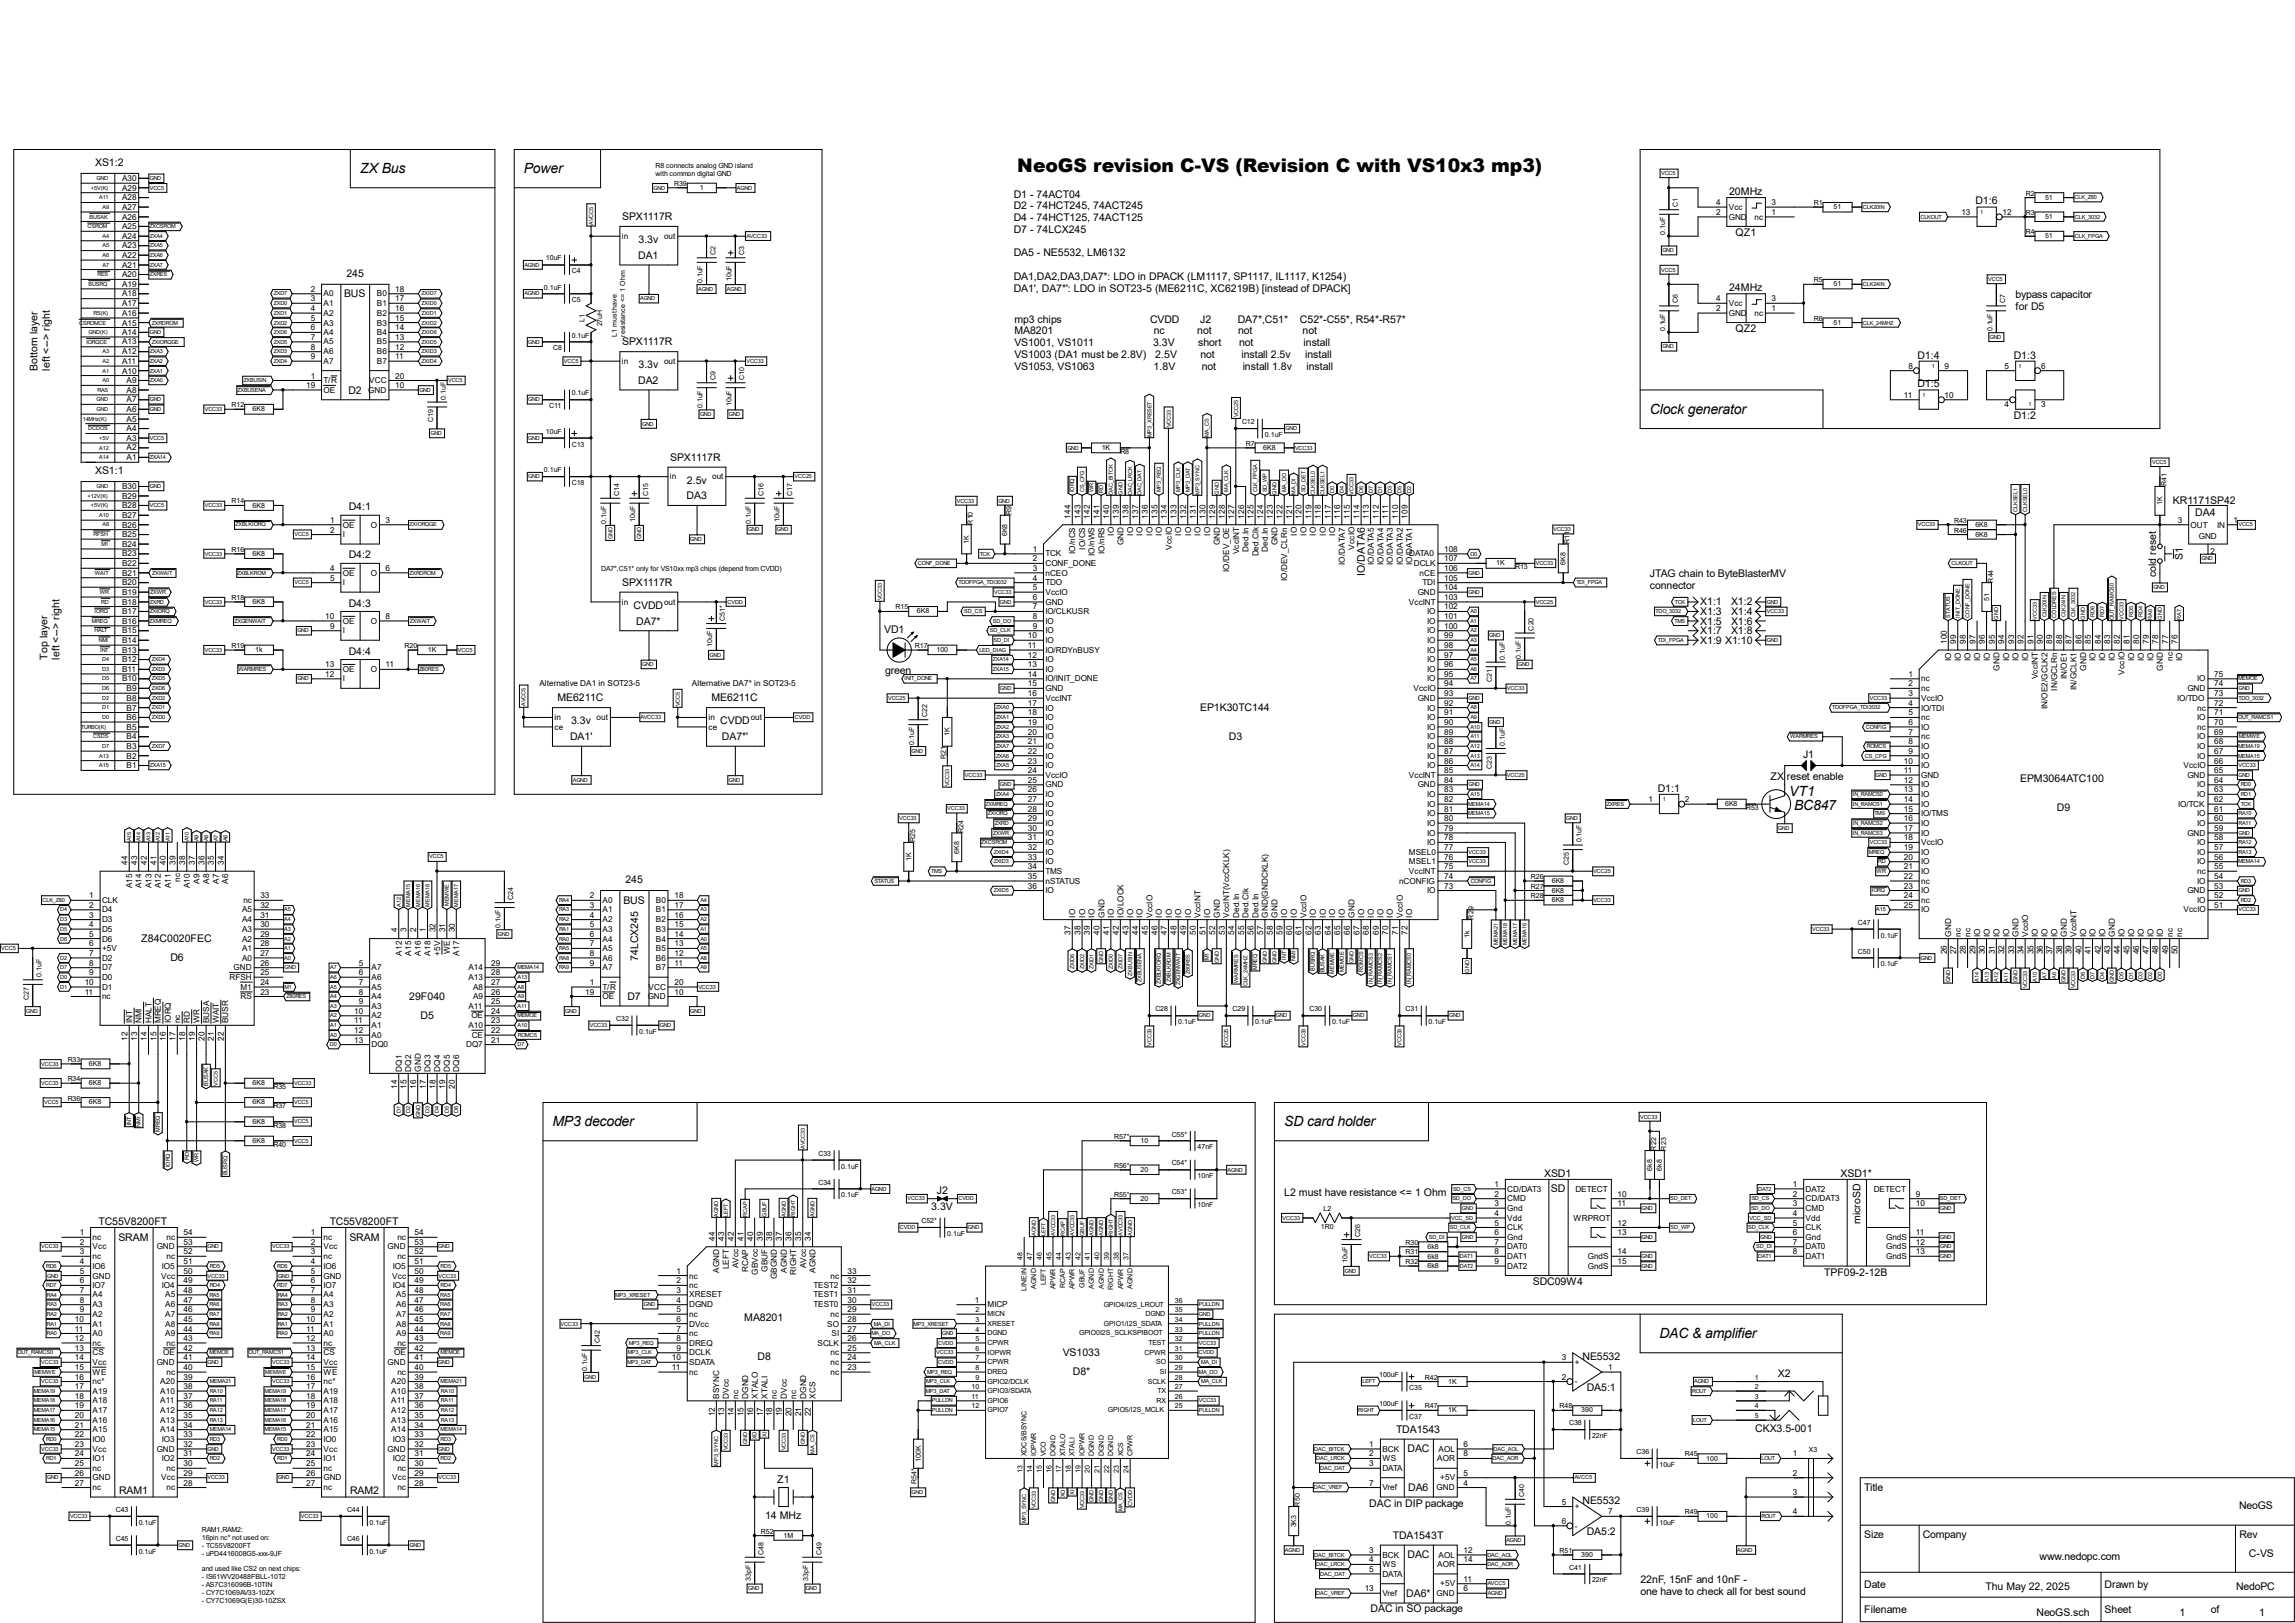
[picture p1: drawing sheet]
<svg xmlns="http://www.w3.org/2000/svg" width="297mm" height="210mm" viewBox="0 0 297 210" stroke-linecap="round" stroke-linejoin="round" font-family="sans-serif">
<defs><g id="words">
<text font-size="2.4" x="131.7" y="22.3">NeoGS revision C-VS (Revision C with VS10x3 mp3)</text>
<g font-size="1.8">
<text x="46.6" y="22.4">ZX Bus</text>
<text x="67.8" y="22.4">Power</text>
<text x="213.5" y="53.6">Clock generator</text>
<text x="231.6" y="103">VT1</text>
<text x="232.2" y="104.8">BC847</text>
<text x="71.5" y="145.7">MP3 decoder</text>
<text x="166.2" y="145.7">SD card holder</text>
<text x="214.8" y="173.1">DAC &amp; amplifier</text>
</g>
<g font-size="1.4">
<text x="12.3" y="21.5">XS1:2</text>
<text x="80.5" y="28.5">SPX1117R</text>
<text x="131.2" y="25.6">D1 - 74ACT04</text>
<text x="131.2" y="27.1">D2 - 74HCT245, 74ACT245</text>
<text x="131.2" y="28.6">D4 - 74HCT125, 74ACT125</text>
<text x="223.8" y="25.2">20MHz</text>
<text x="255.7" y="26.5">D1:6</text>
<text x="44.8" y="35.8">245</text>
<text x="82.6" y="33.5">DA1</text>
<text x="82.6" y="31.5">3.3v</text>
<text x="131.2" y="30.1">D7 - 74LCX245</text>
<text x="131.2" y="33.2">DA5 - NE5532, LM6132</text>
<text x="224.6" y="30.5">QZ1</text>
<text x="44.5" y="38.4">BUS</text>
<text x="131.2" y="36.2">DA1,DA2,DA3,DA7*: LDO in DPACK (LM1117, SP1117, IL1117, K1254)</text>
<text x="131.2" y="37.8">DA1', DA7*': LDO in SOT23-5 (ME6211C, XC6219B) [instead of DPACK]</text>
<text x="131.3" y="41.7">mp3 chips</text>
<text x="148.8" y="41.7">CVDD</text>
<text x="155.3" y="41.7">J2</text>
<text x="160.2" y="41.7">DA7*,C51*</text>
<text x="168.2" y="41.7">C52*-C55*, R54*-R57*</text>
<text x="223.8" y="37.7">24MHz</text>
<text x="260.9" y="38.6">bypass capacitor</text>
<text x="260.9" y="40.1">for D5</text>
<text x="4.9" y="48" transform="rotate(-90 4.9 48)">Bottom layer</text>
<text x="6.4" y="48" transform="rotate(-90 6.4 48)">left &lt;--&gt; right</text>
<text x="80.5" y="44.7">SPX1117R</text>
<text x="82.6" y="47.6">3.3v</text>
<text x="131.3" y="43.3">MA8201</text>
<text x="131.3" y="44.8">VS1001, VS1011</text>
<text x="131.3" y="46.3">VS1003 (DA1 must be 2.8V)</text>
<text x="131.3" y="47.8">VS1053, VS1063</text>
<text x="149.2" y="44.8">3.3V</text>
<text x="149.3" y="47.8">1.8V</text>
<text x="149.3" y="43.3">nc</text>
<text x="149.5" y="46.3">2.5V</text>
<text x="154.9" y="43.3">not</text>
<text x="155.1" y="44.8">short</text>
<text x="155.4" y="46.3">not</text>
<text x="155.5" y="47.8">not</text>
<text x="160.2" y="43.3">not</text>
<text x="160.4" y="44.8">not</text>
<text x="160.7" y="46.3">install 2.5v</text>
<text x="160.8" y="47.8">install 1.8v</text>
<text x="168.6" y="43.3">not</text>
<text x="168.7" y="44.8">install</text>
<text x="168.9" y="46.3">install</text>
<text x="169.1" y="47.8">install</text>
<text x="224.6" y="43">QZ2</text>
<text x="248.2" y="46.4">D1:4</text>
<text x="260.6" y="46.4">D1:3</text>
<text x="45.1" y="50.9">D2</text>
<text x="82.6" y="49.7">DA2</text>
<text x="248.2" y="50.1">D1:5</text>
<text x="86.7" y="59.6">SPX1117R</text>
<text x="260.6" y="54.2">D1:2</text>
<text x="12.3" y="61.3">XS1:1</text>
<text x="45.1" y="66">D4:1</text>
<text x="88.9" y="64.6">DA3</text>
<text x="88.9" y="62.6">2.5v</text>
<text x="281.2" y="65.2">KR1171SP42</text>
<text x="284.1" y="66.8">DA4</text>
<text x="45.1" y="72.3">D4:2</text>
<text x="80.5" y="75.8">SPX1117R</text>
<text x="176.6" y="74.5" transform="rotate(-90 176.6 74.5)">IO/DATA6</text>
<text x="213.5" y="74.7">JTAG chain to ByteBlasterMV</text>
<text x="213.5" y="76.2">connector</text>
<text x="279.1" y="74.7" transform="rotate(-90 279.1 74.7)">cold reset</text>
<text x="282.5" y="72.5" transform="rotate(-90 282.5 72.5)">S1</text>
<text x="45.1" y="78.5">D4:3</text>
<text x="82" y="78.8">CVDD</text>
<text x="82.3" y="80.8">DA7*</text>
<text x="114.4" y="82">VD1</text>
<text x="220" y="83.3">X1:9 X1:10</text>
<text x="220" y="79.5">X1:3</text>
<text x="220" y="80.8">X1:5</text>
<text x="220" y="82">X1:7</text>
<text x="220" y="78.3">X1:1</text>
<text x="224" y="79.5">X1:4</text>
<text x="224" y="80.8">X1:6</text>
<text x="224" y="82">X1:8</text>
<text x="224" y="78.3">X1:2</text>
<text x="6.1" y="85.3" transform="rotate(-90 6.1 85.3)">Top layer</text>
<text x="7.7" y="85.3" transform="rotate(-90 7.7 85.3)">left &lt;--&gt; right</text>
<text x="45.1" y="84.7">D4:4</text>
<text x="114.6" y="87.2">green</text>
<text x="72.1" y="90.8">ME6211C</text>
<text x="73.8" y="95.8">DA1'</text>
<text x="73.9" y="93.7">3.3v</text>
<text x="92.1" y="90.8">ME6211C</text>
<text x="93.2" y="93.7">CVDD</text>
<text x="93.4" y="95.8">DA7*'</text>
<text x="155.3" y="92">EP1K30TC144</text>
<text x="159" y="95.8">D3</text>
<text x="229.2" y="100.9">ZX reset enable</text>
<text x="233.3" y="98.1">J1</text>
<text x="261.5" y="101.2">EPM3064ATC100</text>
<text x="214.5" y="102.4">D1:1</text>
<text x="266.2" y="104.9">D9</text>
<text x="80.7" y="116.9">BUS</text>
<text x="80.9" y="114.3">245</text>
<text x="18.3" y="121.9">Z84C0020FEC</text>
<text x="22.1" y="124.4">D6</text>
<text x="82.6" y="124.3" transform="rotate(-90 82.6 124.3)">74LCX245</text>
<text x="53" y="129.4">29F040</text>
<text x="54.4" y="131.9">D5</text>
<text x="81.2" y="129.4">D7</text>
<text x="121.2" y="154.5">J2</text>
<text x="166.2" y="154.8">L2 must have resistance &lt;= 1 Ohm</text>
<text x="199.9" y="152.3">XSD1</text>
<text x="200.7" y="154.3">SD</text>
<text x="238.2" y="152.3">XSD1*</text>
<text x="12.7" y="158.5">TC55V8200FT</text>
<text x="15.3" y="160.5">SRAM</text>
<text x="42.7" y="158.5">TC55V8200FT</text>
<text x="45.2" y="160.5">SRAM</text>
<text x="120.5" y="156.6">3.3V</text>
<text x="240.8" y="158.4" transform="rotate(-90 240.8 158.4)">microSD</text>
<text x="198.4" y="166.3">SDC09W4</text>
<text x="236.1" y="165.1">TPF09-2-12B</text>
<text x="96.3" y="170.9">MA8201</text>
<text x="98" y="175.9">D8</text>
<text x="137.5" y="175.5">VS1033</text>
<text x="138.9" y="178">D8*</text>
<text x="204.8" y="175.9">NE5532</text>
<text x="230.1" y="178.1">X2</text>
<text x="180.7" y="185.4">TDA1543</text>
<text x="205.4" y="180">DA5:1</text>
<text x="227.2" y="185.3">CKX3.5-001</text>
<text x="100.6" y="191.9">Z1</text>
<text x="182.2" y="187.9">DAC</text>
<text x="15.4" y="193.4">RAM1</text>
<text x="45.3" y="193.4">RAM2</text>
<text x="99" y="196.6">14 MHz</text>
<text x="177.2" y="194.9">DAC in DIP package</text>
<text x="182.2" y="192.9">DA6</text>
<text x="204.8" y="194.6">NE5532</text>
<text x="241.3" y="192.9">Title</text>
<text x="289.8" y="195.3">NeoGS</text>
<text x="180.3" y="199.1">TDA1543T</text>
<text x="182.2" y="201.6">DAC</text>
<text x="205.4" y="198.7">DA5:2</text>
<text x="241.3" y="199">Size</text>
<text x="248.8" y="199">Company</text>
<text x="263.9" y="201.8">www.nedopc.com</text>
<text x="289.8" y="199">Rev</text>
<text x="291" y="201.5">C-VS</text>
<text x="177.4" y="208.6">DAC in SO package</text>
<text x="182" y="206.6">DA6*</text>
<text x="212.3" y="204.9">22nF, 15nF and 10nF -</text>
<text x="212.3" y="206.4">one have to check all for best sound</text>
<text x="241.3" y="205.5">Date</text>
<text x="241.3" y="208.7">Filename</text>
<text x="257" y="205.7">Thu May 22, 2025</text>
<text x="263.6" y="209.1">NeoGS.sch</text>
<text x="272.4" y="205.5">Drawn by</text>
<text x="272.4" y="208.7">Sheet</text>
<text x="282.1" y="209.1">1</text>
<text x="286.1" y="208.7">of</text>
<text x="289.4" y="205.7">NedoPC</text>
<text x="292.4" y="209.1">1</text>
</g>
<g font-size="1.1">
<text x="15.8" y="23.4">A30</text>
<text x="15.8" y="25.9">A28</text>
<text x="15.8" y="24.7">A29</text>
<text x="15.8" y="29.6">A25</text>
<text x="15.8" y="28.4">A26</text>
<text x="15.8" y="27.2">A27</text>
<text x="222.1" y="27.8">2</text>
<text x="222.1" y="26.5">4</text>
<text x="223.7" y="28.4">GND</text>
<text x="223.7" y="27.2">Vcc</text>
<text x="227.1" y="28.4">nc</text>
<text x="229.3" y="27.8">1</text>
<text x="229.3" y="26.5">3</text>
<text x="253.8" y="27.8">13</text>
<text x="259.2" y="27.8">12</text>
<text x="15.8" y="33.4">A22</text>
<text x="15.8" y="32.1">A23</text>
<text x="15.8" y="35.9">A20</text>
<text x="15.8" y="30.9">A24</text>
<text x="15.8" y="34.6">A21</text>
<text x="80.5" y="30.9">in</text>
<text x="85.9" y="30.9">out</text>
<text x="15.8" y="37.1">A19</text>
<text x="15.8" y="40.9">A16</text>
<text x="15.8" y="39.6">A17</text>
<text x="15.8" y="38.4">A18</text>
<text x="40.2" y="39">3</text>
<text x="40.2" y="37.8">2</text>
<text x="40.2" y="40.3">4</text>
<text x="40.2" y="41.5">5</text>
<text x="41.9" y="39.6">A1</text>
<text x="41.9" y="38.4">A0</text>
<text x="41.9" y="40.9">A2</text>
<text x="48.8" y="39.6">B1</text>
<text x="48.8" y="38.4">B0</text>
<text x="48.8" y="40.9">B2</text>
<text x="51.1" y="39">17</text>
<text x="51.1" y="37.8">18</text>
<text x="51.1" y="40.3">16</text>
<text x="51.1" y="41.5">15</text>
<text x="222.1" y="40.3">2</text>
<text x="222.1" y="39">4</text>
<text x="223.7" y="40.9">GND</text>
<text x="223.7" y="39.6">Vcc</text>
<text x="227.1" y="40.9">nc</text>
<text x="229.3" y="40.3">1</text>
<text x="229.3" y="39">3</text>
<text x="15.8" y="44.6">A13</text>
<text x="15.8" y="43.3">A14</text>
<text x="15.8" y="47.1">A11</text>
<text x="15.8" y="45.8">A12</text>
<text x="15.8" y="42.1">A15</text>
<text x="40.2" y="46.5">9</text>
<text x="40.2" y="42.8">6</text>
<text x="40.2" y="44">7</text>
<text x="40.2" y="45.3">8</text>
<text x="41.9" y="47.1">A7</text>
<text x="41.9" y="43.3">A4</text>
<text x="41.9" y="44.6">A5</text>
<text x="41.9" y="45.8">A6</text>
<text x="41.9" y="42.1">A3</text>
<text x="48.8" y="47.1">B7</text>
<text x="48.8" y="43.3">B4</text>
<text x="48.8" y="45.8">B6</text>
<text x="48.8" y="44.6">B5</text>
<text x="48.8" y="42.1">B3</text>
<text x="51.1" y="46.5">11</text>
<text x="51.1" y="42.8">14</text>
<text x="51.1" y="45.3">12</text>
<text x="51.1" y="44">13</text>
<text x="80.5" y="47.1">in</text>
<text x="85.9" y="47.1">out</text>
<text x="247" y="47.7">8</text>
<text x="251.7" y="47.7">9</text>
<text x="259.4" y="47.7">5</text>
<text x="264.2" y="47.7">6</text>
<text x="15.8" y="48.3">A10</text>
<text x="16.4" y="50.8">A8</text>
<text x="16.4" y="52.1">A7</text>
<text x="16.4" y="53.3">A6</text>
<text x="16.4" y="49.6">A9</text>
<text x="39.6" y="50.2">19</text>
<text x="40.2" y="49">1</text>
<text x="41.9" y="50.8">OE</text>
<text x="41.9" y="49.6">T/R</text>
<text x="47.7" y="50.8">GND</text>
<text x="47.8" y="49.6">VCC</text>
<text x="51.1" y="50.2">10</text>
<text x="51.1" y="49">20</text>
<text x="246.4" y="51.5">11</text>
<text x="251.7" y="51.5">10</text>
<text x="259.4" y="52.7">4</text>
<text x="264.2" y="52.7">3</text>
<text x="16.4" y="54.6">A5</text>
<text x="16.4" y="55.8">A4</text>
<text x="16.4" y="59.6">A1</text>
<text x="16.4" y="58.3">A2</text>
<text x="16.4" y="57.1">A3</text>
<text x="15.8" y="64.5">B29</text>
<text x="15.8" y="65.8">B28</text>
<text x="15.8" y="63.3">B30</text>
<text x="86.7" y="62">in</text>
<text x="92.2" y="62">out</text>
<text x="15.8" y="69.5">B25</text>
<text x="15.8" y="68.3">B26</text>
<text x="15.8" y="70.7">B24</text>
<text x="15.8" y="67">B27</text>
<text x="42.7" y="68.9">2</text>
<text x="42.7" y="67.6">1</text>
<text x="44.4" y="69.5">I</text>
<text x="44.4" y="68.3">OE</text>
<text x="48" y="68.3">O</text>
<text x="49.9" y="67.6">3</text>
<text x="133.6" y="71.4">1</text>
<text x="138.6" y="67.1" transform="rotate(-90 138.6 67.1)">144</text>
<text x="139.2" y="71.7" transform="rotate(-90 139.2 71.7)">IO/nCS</text>
<text x="139.8" y="67.1" transform="rotate(-90 139.8 67.1)">143</text>
<text x="140.4" y="71.1" transform="rotate(-90 140.4 71.1)">IO/CS</text>
<text x="141.1" y="67.1" transform="rotate(-90 141.1 67.1)">142</text>
<text x="141.7" y="72" transform="rotate(-90 141.7 72)">IO/nWS</text>
<text x="142.3" y="67.1" transform="rotate(-90 142.3 67.1)">141</text>
<text x="142.9" y="71.7" transform="rotate(-90 142.9 71.7)">IO/nRS</text>
<text x="143.6" y="67.1" transform="rotate(-90 143.6 67.1)">140</text>
<text x="144.1" y="69.3" transform="rotate(-90 144.1 69.3)">IO</text>
<text x="144.8" y="67.1" transform="rotate(-90 144.8 67.1)">139</text>
<text x="145.4" y="70.6" transform="rotate(-90 145.4 70.6)">GND</text>
<text x="146.1" y="67.1" transform="rotate(-90 146.1 67.1)">138</text>
<text x="146.6" y="69.3" transform="rotate(-90 146.6 69.3)">IO</text>
<text x="147.3" y="67.1" transform="rotate(-90 147.3 67.1)">137</text>
<text x="147.9" y="69.3" transform="rotate(-90 147.9 69.3)">IO</text>
<text x="148.6" y="67.1" transform="rotate(-90 148.6 67.1)">136</text>
<text x="149.1" y="69.3" transform="rotate(-90 149.1 69.3)">IO</text>
<text x="149.8" y="67.1" transform="rotate(-90 149.8 67.1)">135</text>
<text x="150.4" y="69.3" transform="rotate(-90 150.4 69.3)">IO</text>
<text x="151" y="67.1" transform="rotate(-90 151 67.1)">134</text>
<text x="151.6" y="71.1" transform="rotate(-90 151.6 71.1)">VccIO</text>
<text x="152.3" y="67.1" transform="rotate(-90 152.3 67.1)">133</text>
<text x="152.9" y="69.3" transform="rotate(-90 152.9 69.3)">IO</text>
<text x="153.5" y="67.1" transform="rotate(-90 153.5 67.1)">132</text>
<text x="154.1" y="69.3" transform="rotate(-90 154.1 69.3)">IO</text>
<text x="154.8" y="67.1" transform="rotate(-90 154.8 67.1)">131</text>
<text x="155.4" y="69.3" transform="rotate(-90 155.4 69.3)">IO</text>
<text x="156" y="67.1" transform="rotate(-90 156 67.1)">130</text>
<text x="156.6" y="69.3" transform="rotate(-90 156.6 69.3)">IO</text>
<text x="157.3" y="67.1" transform="rotate(-90 157.3 67.1)">129</text>
<text x="157.9" y="70.6" transform="rotate(-90 157.9 70.6)">GND</text>
<text x="158.5" y="67.1" transform="rotate(-90 158.5 67.1)">128</text>
<text x="159.7" y="67.1" transform="rotate(-90 159.7 67.1)">127</text>
<text x="160.4" y="71.7" transform="rotate(-90 160.4 71.7)">VccINT</text>
<text x="161" y="67.1" transform="rotate(-90 161 67.1)">126</text>
<text x="161.6" y="71.4" transform="rotate(-90 161.6 71.4)">Ded.In</text>
<text x="162.2" y="67.1" transform="rotate(-90 162.2 67.1)">125</text>
<text x="163.5" y="67.1" transform="rotate(-90 163.5 67.1)">124</text>
<text x="164.1" y="71.4" transform="rotate(-90 164.1 71.4)">Ded.In</text>
<text x="164.7" y="67.1" transform="rotate(-90 164.7 67.1)">123</text>
<text x="165.3" y="70.6" transform="rotate(-90 165.3 70.6)">GND</text>
<text x="166" y="67.1" transform="rotate(-90 166 67.1)">122</text>
<text x="167.2" y="67.1" transform="rotate(-90 167.2 67.1)">121</text>
<text x="167.8" y="69.3" transform="rotate(-90 167.8 69.3)">IO</text>
<text x="168.4" y="67.1" transform="rotate(-90 168.4 67.1)">120</text>
<text x="169.1" y="69.3" transform="rotate(-90 169.1 69.3)">IO</text>
<text x="169.7" y="67.1" transform="rotate(-90 169.7 67.1)">119</text>
<text x="170.3" y="69.3" transform="rotate(-90 170.3 69.3)">IO</text>
<text x="170.9" y="67.1" transform="rotate(-90 170.9 67.1)">118</text>
<text x="171.6" y="69.3" transform="rotate(-90 171.6 69.3)">IO</text>
<text x="172.2" y="67.1" transform="rotate(-90 172.2 67.1)">117</text>
<text x="172.8" y="69.3" transform="rotate(-90 172.8 69.3)">IO</text>
<text x="173.4" y="67.1" transform="rotate(-90 173.4 67.1)">116</text>
<text x="174.7" y="67.1" transform="rotate(-90 174.7 67.1)">115</text>
<text x="175.3" y="71.1" transform="rotate(-90 175.3 71.1)">VccIO</text>
<text x="175.9" y="67.1" transform="rotate(-90 175.9 67.1)">114</text>
<text x="177.2" y="67.1" transform="rotate(-90 177.2 67.1)">113</text>
<text x="178.4" y="67.1" transform="rotate(-90 178.4 67.1)">112</text>
<text x="179.7" y="67.1" transform="rotate(-90 179.7 67.1)">111</text>
<text x="180.9" y="67.1" transform="rotate(-90 180.9 67.1)">110</text>
<text x="182.2" y="67.1" transform="rotate(-90 182.2 67.1)">109</text>
<text x="186.9" y="71.4">108</text>
<text x="281.9" y="67.6">3</text>
<text x="283.5" y="68.3">OUT</text>
<text x="284.6" y="69.8">GND</text>
<text x="286.1" y="71.7">2</text>
<text x="286.9" y="68.3">IN</text>
<text x="289.1" y="67.6">1</text>
<text x="15.8" y="72">B23</text>
<text x="15.8" y="73.2">B22</text>
<text x="15.8" y="77">B19</text>
<text x="15.8" y="75.7">B20</text>
<text x="15.8" y="74.5">B21</text>
<text x="42.7" y="75.1">5</text>
<text x="42.7" y="73.9">4</text>
<text x="44.4" y="75.7">I</text>
<text x="44.4" y="74.5">OE</text>
<text x="48" y="74.5">O</text>
<text x="49.9" y="73.9">6</text>
<text x="133.6" y="75.1">4</text>
<text x="133.6" y="77.6">6</text>
<text x="133.6" y="73.9">3</text>
<text x="133.6" y="76.4">5</text>
<text x="133.6" y="72.6">2</text>
<text x="135.3" y="75.7">TDO</text>
<text x="135.3" y="72">TCK</text>
<text x="135.3" y="74.5">nCEO</text>
<text x="135.3" y="77">VccIO</text>
<text x="135.3" y="73.2">CONF_DONE</text>
<text x="159.1" y="74" transform="rotate(-90 159.1 74)">IO/DEV_OE</text>
<text x="162.9" y="72" transform="rotate(-90 162.9 72)">Ded.Clk</text>
<text x="166.6" y="75.2" transform="rotate(-90 166.6 75.2)">IO/DEV_CLRn</text>
<text x="174" y="73.1" transform="rotate(-90 174 73.1)">IO/DATA7</text>
<text x="177.8" y="73.1" transform="rotate(-90 177.8 73.1)">IO/DATA5</text>
<text x="179" y="73.1" transform="rotate(-90 179 73.1)">IO/DATA4</text>
<text x="180.3" y="73.1" transform="rotate(-90 180.3 73.1)">IO/DATA3</text>
<text x="181.5" y="73.1" transform="rotate(-90 181.5 73.1)">IO/DATA2</text>
<text x="182.4" y="72">DATA0</text>
<text x="182.8" y="73.1" transform="rotate(-90 182.8 73.1)">IO/DATA1</text>
<text x="183" y="73.2">DCLK</text>
<text x="183.5" y="77">GND</text>
<text x="183.7" y="74.5">nCE</text>
<text x="184.1" y="75.7">TDI</text>
<text x="186.9" y="75.1">105</text>
<text x="186.9" y="73.9">106</text>
<text x="186.9" y="76.4">104</text>
<text x="186.9" y="77.6">103</text>
<text x="186.9" y="72.6">107</text>
<text x="15.8" y="80.7">B16</text>
<text x="15.8" y="79.5">B17</text>
<text x="15.8" y="83.2">B14</text>
<text x="15.8" y="82">B15</text>
<text x="15.8" y="78.2">B18</text>
<text x="42.1" y="80.1">10</text>
<text x="42.7" y="81.4">9</text>
<text x="44.4" y="82">I</text>
<text x="44.4" y="80.7">OE</text>
<text x="48" y="80.7">O</text>
<text x="49.9" y="80.1">8</text>
<text x="80.5" y="78.2">in</text>
<text x="85.9" y="78.2">out</text>
<text x="133" y="82.6">10</text>
<text x="133" y="83.9">11</text>
<text x="133.6" y="81.4">9</text>
<text x="133.6" y="80.1">8</text>
<text x="133.6" y="78.9">7</text>
<text x="135.3" y="83.2">IO</text>
<text x="135.3" y="82">IO</text>
<text x="135.3" y="78.2">GND</text>
<text x="135.3" y="80.7">IO</text>
<text x="135.3" y="79.5">IO/CLKUSR</text>
<text x="182.3" y="78.2">VccINT</text>
<text x="184.7" y="83.2">IO</text>
<text x="184.7" y="79.5">IO</text>
<text x="184.7" y="82">IO</text>
<text x="184.7" y="80.7">IO</text>
<text x="186.9" y="82.6">99</text>
<text x="186.9" y="78.9">102</text>
<text x="186.9" y="81.4">100</text>
<text x="186.9" y="80.1">101</text>
<text x="186.9" y="83.9">98</text>
<text x="251.9" y="83.3" transform="rotate(-90 251.9 83.3)">100</text>
<text x="253.2" y="83.3" transform="rotate(-90 253.2 83.3)">99</text>
<text x="254.4" y="83.3" transform="rotate(-90 254.4 83.3)">98</text>
<text x="255.7" y="83.3" transform="rotate(-90 255.7 83.3)">97</text>
<text x="256.9" y="83.3" transform="rotate(-90 256.9 83.3)">96</text>
<text x="258.2" y="83.3" transform="rotate(-90 258.2 83.3)">95</text>
<text x="259.4" y="83.3" transform="rotate(-90 259.4 83.3)">94</text>
<text x="260.7" y="83.3" transform="rotate(-90 260.7 83.3)">93</text>
<text x="261.9" y="83.3" transform="rotate(-90 261.9 83.3)">92</text>
<text x="263.1" y="83.3" transform="rotate(-90 263.1 83.3)">91</text>
<text x="264.4" y="83.3" transform="rotate(-90 264.4 83.3)">90</text>
<text x="265.6" y="83.3" transform="rotate(-90 265.6 83.3)">89</text>
<text x="266.9" y="83.3" transform="rotate(-90 266.9 83.3)">88</text>
<text x="268.1" y="83.3" transform="rotate(-90 268.1 83.3)">87</text>
<text x="269.4" y="83.3" transform="rotate(-90 269.4 83.3)">86</text>
<text x="270.6" y="83.3" transform="rotate(-90 270.6 83.3)">85</text>
<text x="271.9" y="83.3" transform="rotate(-90 271.9 83.3)">84</text>
<text x="273.1" y="83.3" transform="rotate(-90 273.1 83.3)">83</text>
<text x="274.3" y="83.3" transform="rotate(-90 274.3 83.3)">82</text>
<text x="275.6" y="83.3" transform="rotate(-90 275.6 83.3)">81</text>
<text x="276.8" y="83.3" transform="rotate(-90 276.8 83.3)">80</text>
<text x="278.1" y="83.3" transform="rotate(-90 278.1 83.3)">79</text>
<text x="279.3" y="83.3" transform="rotate(-90 279.3 83.3)">78</text>
<text x="280.6" y="83.3" transform="rotate(-90 280.6 83.3)">77</text>
<text x="281.8" y="83.3" transform="rotate(-90 281.8 83.3)">76</text>
<text x="15.8" y="84.5">B13</text>
<text x="15.8" y="88.2">B10</text>
<text x="15.8" y="87">B11</text>
<text x="15.8" y="85.7">B12</text>
<text x="16.4" y="89.5">B9</text>
<text x="42.1" y="87.6">12</text>
<text x="42.1" y="86.4">13</text>
<text x="44.4" y="88.2">I</text>
<text x="44.4" y="87">OE</text>
<text x="48" y="87">O</text>
<text x="49.9" y="86.4">11</text>
<text x="69.8" y="88.8">Alternative DA1 in SOT23-5</text>
<text x="89.5" y="88.8">Alternative DA7* in SOT23-5</text>
<text x="133" y="86.4">13</text>
<text x="133" y="88.8">15</text>
<text x="133" y="85.1">12</text>
<text x="133" y="87.6">14</text>
<text x="135.3" y="87">IO</text>
<text x="135.3" y="89.5">GND</text>
<text x="135.3" y="85.7">IO</text>
<text x="135.3" y="88.2">IO/INIT_DONE</text>
<text x="135.3" y="84.5">IO/RDYnBUSY</text>
<text x="182.9" y="89.5">VccIO</text>
<text x="184.7" y="87">IO</text>
<text x="184.7" y="88.2">IO</text>
<text x="184.7" y="84.5">IO</text>
<text x="184.7" y="85.7">IO</text>
<text x="186.9" y="86.4">96</text>
<text x="186.9" y="87.6">95</text>
<text x="186.9" y="85.1">97</text>
<text x="186.9" y="88.8">94</text>
<text x="247" y="87.6">1</text>
<text x="247" y="88.8">2</text>
<text x="248.6" y="88.2">nc</text>
<text x="248.6" y="89.5">nc</text>
<text x="252.5" y="85.5" transform="rotate(-90 252.5 85.5)">IO</text>
<text x="253.8" y="85.5" transform="rotate(-90 253.8 85.5)">IO</text>
<text x="255" y="85.5" transform="rotate(-90 255 85.5)">IO</text>
<text x="256.2" y="85.5" transform="rotate(-90 256.2 85.5)">IO</text>
<text x="257.5" y="85.5" transform="rotate(-90 257.5 85.5)">IO</text>
<text x="258.7" y="86.8" transform="rotate(-90 258.7 86.8)">GND</text>
<text x="260" y="85.5" transform="rotate(-90 260 85.5)">IO</text>
<text x="261.2" y="85.5" transform="rotate(-90 261.2 85.5)">IO</text>
<text x="262.5" y="85.5" transform="rotate(-90 262.5 85.5)">IO</text>
<text x="263.7" y="87.9" transform="rotate(-90 263.7 87.9)">VccINT</text>
<text x="266.2" y="89.4" transform="rotate(-90 266.2 89.4)">IN/GCLRn</text>
<text x="267.5" y="87.9" transform="rotate(-90 267.5 87.9)">IN/OE1</text>
<text x="268.7" y="89.3" transform="rotate(-90 268.7 89.3)">IN/GCLK1</text>
<text x="270" y="86.8" transform="rotate(-90 270 86.8)">GND</text>
<text x="271.2" y="85.5" transform="rotate(-90 271.2 85.5)">IO</text>
<text x="272.5" y="85.5" transform="rotate(-90 272.5 85.5)">IO</text>
<text x="273.7" y="85.5" transform="rotate(-90 273.7 85.5)">IO</text>
<text x="275" y="87.3" transform="rotate(-90 275 87.3)">VccIO</text>
<text x="276.2" y="85.5" transform="rotate(-90 276.2 85.5)">IO</text>
<text x="277.5" y="85.5" transform="rotate(-90 277.5 85.5)">IO</text>
<text x="278.7" y="85.5" transform="rotate(-90 278.7 85.5)">IO</text>
<text x="279.9" y="86.8" transform="rotate(-90 279.9 86.8)">GND</text>
<text x="281.2" y="85.5" transform="rotate(-90 281.2 85.5)">nc</text>
<text x="282.4" y="85.5" transform="rotate(-90 282.4 85.5)">IO</text>
<text x="283.1" y="89.5">GND</text>
<text x="284.4" y="88.2">IO</text>
<text x="286.6" y="88.8">74</text>
<text x="286.6" y="87.6">75</text>
<text x="16.4" y="91.9">B7</text>
<text x="16.4" y="90.7">B8</text>
<text x="16.4" y="95.7">B4</text>
<text x="16.4" y="94.4">B5</text>
<text x="16.4" y="93.2">B6</text>
<text x="71.8" y="94.4">ce</text>
<text x="71.8" y="93.2">in</text>
<text x="77.2" y="93.2">out</text>
<text x="91.7" y="94.4">ce</text>
<text x="91.7" y="93.2">in</text>
<text x="97.2" y="93.2">out</text>
<text x="133" y="93.8">19</text>
<text x="133" y="92.6">18</text>
<text x="133" y="95.1">20</text>
<text x="133" y="91.3">17</text>
<text x="133" y="90.1">16</text>
<text x="135.3" y="94.4">IO</text>
<text x="135.3" y="93.2">IO</text>
<text x="135.3" y="95.7">IO</text>
<text x="135.3" y="91.9">IO</text>
<text x="135.3" y="90.7">VccINT</text>
<text x="183.5" y="90.7">GND</text>
<text x="184.7" y="94.4">IO</text>
<text x="184.7" y="93.2">IO</text>
<text x="184.7" y="91.9">IO</text>
<text x="184.7" y="95.7">IO</text>
<text x="186.9" y="93.8">90</text>
<text x="186.9" y="90.1">93</text>
<text x="186.9" y="92.6">91</text>
<text x="186.9" y="91.3">92</text>
<text x="186.9" y="95.1">89</text>
<text x="247" y="93.8">6</text>
<text x="247" y="90.1">3</text>
<text x="247" y="95.1">7</text>
<text x="247" y="91.3">4</text>
<text x="247" y="92.6">5</text>
<text x="248.6" y="94.4">IO</text>
<text x="248.6" y="90.7">VccIO</text>
<text x="248.6" y="95.7">nc</text>
<text x="248.6" y="91.9">IO/TDI</text>
<text x="248.6" y="93.2">nc</text>
<text x="265" y="91.8" transform="rotate(-90 265 91.8)">IN/OE2/GCLK2</text>
<text x="281.8" y="90.7">IO/TDO</text>
<text x="284.4" y="94.4">nc</text>
<text x="284.4" y="95.7">IO</text>
<text x="284.4" y="91.9">nc</text>
<text x="284.4" y="93.2">IO</text>
<text x="286.6" y="93.8">70</text>
<text x="286.6" y="90.1">73</text>
<text x="286.6" y="95.1">69</text>
<text x="286.6" y="91.3">72</text>
<text x="286.6" y="92.6">71</text>
<text x="16.4" y="99.4">B1</text>
<text x="16.4" y="98.2">B2</text>
<text x="16.4" y="96.9">B3</text>
<text x="133" y="101.3">25</text>
<text x="133" y="97.5">22</text>
<text x="133" y="96.3">21</text>
<text x="133" y="98.8">23</text>
<text x="133" y="100">24</text>
<text x="135.3" y="101.9">GND</text>
<text x="135.3" y="98.2">IO</text>
<text x="135.3" y="96.9">IO</text>
<text x="135.3" y="99.4">IO</text>
<text x="135.3" y="100.7">VccIO</text>
<text x="182.3" y="100.7">VccINT</text>
<text x="183.5" y="101.9">GND</text>
<text x="184.7" y="98.2">IO</text>
<text x="184.7" y="96.9">IO</text>
<text x="184.7" y="99.4">IO</text>
<text x="186.9" y="101.3">84</text>
<text x="186.9" y="97.5">87</text>
<text x="186.9" y="96.3">88</text>
<text x="186.9" y="98.8">86</text>
<text x="186.9" y="100">85</text>
<text x="246.4" y="101.3">12</text>
<text x="246.4" y="100">11</text>
<text x="246.4" y="98.8">10</text>
<text x="247" y="97.5">9</text>
<text x="247" y="96.3">8</text>
<text x="248.6" y="101.9">IO</text>
<text x="248.6" y="98.2">IO</text>
<text x="248.6" y="100.7">GND</text>
<text x="248.6" y="96.9">IO</text>
<text x="248.6" y="99.4">IO</text>
<text x="282.6" y="99.4">VccIO</text>
<text x="283.1" y="100.7">GND</text>
<text x="284.4" y="101.9">IO</text>
<text x="284.4" y="98.2">IO</text>
<text x="284.4" y="96.9">IO</text>
<text x="286.6" y="101.3">64</text>
<text x="286.6" y="97.5">67</text>
<text x="286.6" y="100">65</text>
<text x="286.6" y="98.8">66</text>
<text x="286.6" y="96.3">68</text>
<text x="133" y="105">28</text>
<text x="133" y="107.5">30</text>
<text x="133" y="103.8">27</text>
<text x="133" y="106.3">29</text>
<text x="133" y="102.5">26</text>
<text x="135.3" y="105.6">IO</text>
<text x="135.3" y="104.4">IO</text>
<text x="135.3" y="106.9">IO</text>
<text x="135.3" y="103.1">IO</text>
<text x="184.7" y="105.6">IO</text>
<text x="184.7" y="104.4">IO</text>
<text x="184.7" y="106.9">IO</text>
<text x="184.7" y="103.1">IO</text>
<text x="186.9" y="105">81</text>
<text x="186.9" y="107.5">79</text>
<text x="186.9" y="103.8">82</text>
<text x="186.9" y="106.3">80</text>
<text x="186.9" y="102.5">83</text>
<text x="213.4" y="103.8">1</text>
<text x="218.1" y="103.8">2</text>
<text x="246.4" y="105">15</text>
<text x="246.4" y="102.5">13</text>
<text x="246.4" y="106.3">16</text>
<text x="246.4" y="103.8">14</text>
<text x="246.4" y="107.5">17</text>
<text x="248.6" y="105.6">IO/TMS</text>
<text x="248.6" y="103.1">IO</text>
<text x="248.6" y="106.9">IO</text>
<text x="248.6" y="104.4">IO</text>
<text x="281.9" y="104.4">IO/TCK</text>
<text x="284.4" y="105.6">IO</text>
<text x="284.4" y="106.9">IO</text>
<text x="284.4" y="103.1">IO</text>
<text x="286.6" y="105">61</text>
<text x="286.6" y="103.8">62</text>
<text x="286.6" y="106.3">60</text>
<text x="286.6" y="102.5">63</text>
<text x="286.6" y="107.5">59</text>
<text x="16.5" y="111.9" transform="rotate(-90 16.5 111.9)">44</text>
<text x="17.7" y="111.9" transform="rotate(-90 17.7 111.9)">43</text>
<text x="19" y="111.9" transform="rotate(-90 19 111.9)">42</text>
<text x="20.2" y="111.9" transform="rotate(-90 20.2 111.9)">41</text>
<text x="21.5" y="111.9" transform="rotate(-90 21.5 111.9)">40</text>
<text x="22.7" y="111.9" transform="rotate(-90 22.7 111.9)">39</text>
<text x="24" y="111.9" transform="rotate(-90 24 111.9)">38</text>
<text x="25.2" y="111.9" transform="rotate(-90 25.2 111.9)">37</text>
<text x="26.5" y="111.9" transform="rotate(-90 26.5 111.9)">36</text>
<text x="27.7" y="111.9" transform="rotate(-90 27.7 111.9)">35</text>
<text x="29" y="111.9" transform="rotate(-90 29 111.9)">34</text>
<text x="133" y="112.5">34</text>
<text x="133" y="108.8">31</text>
<text x="133" y="111.3">33</text>
<text x="133" y="110">32</text>
<text x="133" y="113.7">35</text>
<text x="135.3" y="113.1">TMS</text>
<text x="135.3" y="109.4">IO</text>
<text x="135.3" y="111.8">IO</text>
<text x="135.3" y="108.1">IO</text>
<text x="135.3" y="110.6">IO</text>
<text x="182.3" y="113.1">VccINT</text>
<text x="182.3" y="111.8">MSEL1</text>
<text x="182.3" y="110.6">MSEL0</text>
<text x="184.7" y="109.4">IO</text>
<text x="184.7" y="108.1">IO</text>
<text x="186.9" y="108.8">78</text>
<text x="186.9" y="112.5">75</text>
<text x="186.9" y="111.3">76</text>
<text x="186.9" y="110">77</text>
<text x="186.9" y="113.7">74</text>
<text x="246.4" y="112.5">21</text>
<text x="246.4" y="108.8">18</text>
<text x="246.4" y="113.7">22</text>
<text x="246.4" y="110">19</text>
<text x="246.4" y="111.3">20</text>
<text x="248.6" y="113.1">IO</text>
<text x="248.6" y="109.4">VccIO</text>
<text x="248.6" y="110.6">IO</text>
<text x="248.6" y="111.8">IO</text>
<text x="248.6" y="108.1">IO</text>
<text x="283.1" y="108.1">GND</text>
<text x="284.4" y="113.1">nc</text>
<text x="284.4" y="109.4">IO</text>
<text x="284.4" y="110.6">IO</text>
<text x="284.4" y="111.8">IO</text>
<text x="286.6" y="112.5">55</text>
<text x="286.6" y="108.8">58</text>
<text x="286.6" y="113.7">54</text>
<text x="286.6" y="110">57</text>
<text x="286.6" y="111.3">56</text>
<text x="11.6" y="118.7">3</text>
<text x="11.6" y="116.2">1</text>
<text x="11.6" y="117.5">2</text>
<text x="11.6" y="120">4</text>
<text x="13.2" y="119.3">D3</text>
<text x="13.2" y="116.8">CLK</text>
<text x="13.2" y="118.1">D4</text>
<text x="17.1" y="114.9" transform="rotate(-90 17.1 114.9)">A15</text>
<text x="18.3" y="114.9" transform="rotate(-90 18.3 114.9)">A14</text>
<text x="19.6" y="114.9" transform="rotate(-90 19.6 114.9)">A13</text>
<text x="20.8" y="114.9" transform="rotate(-90 20.8 114.9)">A12</text>
<text x="22.1" y="114.9" transform="rotate(-90 22.1 114.9)">A11</text>
<text x="23.3" y="114.1" transform="rotate(-90 23.3 114.1)">nc</text>
<text x="24.6" y="114.9" transform="rotate(-90 24.6 114.9)">A10</text>
<text x="25.8" y="114.3" transform="rotate(-90 25.8 114.3)">A9</text>
<text x="27.1" y="114.3" transform="rotate(-90 27.1 114.3)">A8</text>
<text x="28.3" y="114.3" transform="rotate(-90 28.3 114.3)">A7</text>
<text x="29.5" y="114.3" transform="rotate(-90 29.5 114.3)">A6</text>
<text x="31.3" y="119.3">A4</text>
<text x="31.3" y="118.1">A5</text>
<text x="31.5" y="116.8">nc</text>
<text x="33.7" y="118.7">31</text>
<text x="33.7" y="116.2">33</text>
<text x="33.7" y="120">30</text>
<text x="33.7" y="117.5">32</text>
<text x="76.3" y="117.5">3</text>
<text x="76.3" y="116.2">2</text>
<text x="76.3" y="118.7">4</text>
<text x="76.3" y="120">5</text>
<text x="78" y="118.1">A1</text>
<text x="78" y="116.8">A0</text>
<text x="78" y="119.3">A2</text>
<text x="84.9" y="118.1">B1</text>
<text x="84.9" y="116.8">B0</text>
<text x="84.9" y="119.3">B2</text>
<text x="87.3" y="117.5">17</text>
<text x="87.3" y="116.2">18</text>
<text x="87.3" y="118.7">16</text>
<text x="87.3" y="120">15</text>
<text x="133" y="115">36</text>
<text x="135.3" y="115.6">IO</text>
<text x="135.3" y="114.3">nSTATUS</text>
<text x="139.2" y="118.7" transform="rotate(-90 139.2 118.7)">IO</text>
<text x="140.4" y="118.7" transform="rotate(-90 140.4 118.7)">IO</text>
<text x="141.7" y="118.7" transform="rotate(-90 141.7 118.7)">IO</text>
<text x="142.9" y="118.7" transform="rotate(-90 142.9 118.7)">GND</text>
<text x="144.1" y="118.7" transform="rotate(-90 144.1 118.7)">IO</text>
<text x="145.4" y="118.7" transform="rotate(-90 145.4 118.7)">IO/LOCK</text>
<text x="146.6" y="118.7" transform="rotate(-90 146.6 118.7)">IO</text>
<text x="147.9" y="118.7" transform="rotate(-90 147.9 118.7)">IO</text>
<text x="149.1" y="118.7" transform="rotate(-90 149.1 118.7)">VccIO</text>
<text x="150.4" y="118.7" transform="rotate(-90 150.4 118.7)">IO</text>
<text x="151.6" y="118.7" transform="rotate(-90 151.6 118.7)">IO</text>
<text x="152.9" y="118.7" transform="rotate(-90 152.9 118.7)">IO</text>
<text x="154.1" y="118.7" transform="rotate(-90 154.1 118.7)">IO</text>
<text x="155.4" y="118.7" transform="rotate(-90 155.4 118.7)">VccINT</text>
<text x="156.6" y="118.7" transform="rotate(-90 156.6 118.7)">IO</text>
<text x="157.9" y="118.7" transform="rotate(-90 157.9 118.7)">GND</text>
<text x="159.1" y="118.7" transform="rotate(-90 159.1 118.7)">VccINT(VccCKLK)</text>
<text x="160.4" y="118.7" transform="rotate(-90 160.4 118.7)">Ded.In</text>
<text x="161.6" y="118.7" transform="rotate(-90 161.6 118.7)">Ded.Clk</text>
<text x="162.9" y="118.7" transform="rotate(-90 162.9 118.7)">Ded.In</text>
<text x="164.1" y="118.7" transform="rotate(-90 164.1 118.7)">GND(GNDCKLK)</text>
<text x="165.3" y="118.7" transform="rotate(-90 165.3 118.7)">GND</text>
<text x="166.6" y="118.7" transform="rotate(-90 166.6 118.7)">IO</text>
<text x="167.8" y="118.7" transform="rotate(-90 167.8 118.7)">IO</text>
<text x="169.1" y="118.7" transform="rotate(-90 169.1 118.7)">VccIO</text>
<text x="170.3" y="118.7" transform="rotate(-90 170.3 118.7)">IO</text>
<text x="171.6" y="118.7" transform="rotate(-90 171.6 118.7)">IO</text>
<text x="172.8" y="118.7" transform="rotate(-90 172.8 118.7)">IO</text>
<text x="174" y="118.7" transform="rotate(-90 174 118.7)">IO</text>
<text x="175.3" y="118.7" transform="rotate(-90 175.3 118.7)">GND</text>
<text x="176.5" y="118.7" transform="rotate(-90 176.5 118.7)">IO</text>
<text x="177.8" y="118.7" transform="rotate(-90 177.8 118.7)">IO</text>
<text x="179" y="118.7" transform="rotate(-90 179 118.7)">IO</text>
<text x="180.3" y="118.7" transform="rotate(-90 180.3 118.7)">IO</text>
<text x="181.1" y="114.3">nCONFIG</text>
<text x="181.5" y="118.7" transform="rotate(-90 181.5 118.7)">VccIO</text>
<text x="182.8" y="118.7" transform="rotate(-90 182.8 118.7)">IO</text>
<text x="184.7" y="115.6">IO</text>
<text x="186.9" y="115">73</text>
<text x="246.4" y="116.2">24</text>
<text x="246.4" y="117.5">25</text>
<text x="246.4" y="115">23</text>
<text x="248.6" y="116.8">nc</text>
<text x="248.6" y="114.3">nc</text>
<text x="248.6" y="118.1">IO</text>
<text x="248.6" y="115.6">IO</text>
<text x="282.6" y="118.1">VccIO</text>
<text x="283.1" y="115.6">GND</text>
<text x="284.4" y="116.8">IO</text>
<text x="284.4" y="114.3">IO</text>
<text x="286.6" y="116.2">52</text>
<text x="286.6" y="115">53</text>
<text x="286.6" y="117.5">51</text>
<text x="11.6" y="122.5">6</text>
<text x="11.6" y="121.2">5</text>
<text x="11.6" y="123.7">7</text>
<text x="11.6" y="125">8</text>
<text x="13.2" y="123.1">+5V</text>
<text x="13.2" y="120.6">D5</text>
<text x="13.2" y="121.8">D6</text>
<text x="13.2" y="124.3">D2</text>
<text x="13.2" y="125.6">D7</text>
<text x="30.2" y="125.6">GND</text>
<text x="31.3" y="123.1">A1</text>
<text x="31.3" y="124.3">A0</text>
<text x="31.3" y="121.8">A2</text>
<text x="31.3" y="120.6">A3</text>
<text x="33.7" y="122.5">28</text>
<text x="33.7" y="125">26</text>
<text x="33.7" y="123.7">27</text>
<text x="33.7" y="121.2">29</text>
<text x="46.4" y="125">5</text>
<text x="48.1" y="125.6">A7</text>
<text x="51.4" y="120.6" transform="rotate(-90 51.4 120.6)">4</text>
<text x="52" y="123.7" transform="rotate(-90 52 123.7)">A12</text>
<text x="52.6" y="120.6" transform="rotate(-90 52.6 120.6)">3</text>
<text x="53.2" y="123.7" transform="rotate(-90 53.2 123.7)">A15</text>
<text x="53.8" y="120.6" transform="rotate(-90 53.8 120.6)">2</text>
<text x="54.5" y="123.7" transform="rotate(-90 54.5 123.7)">A16</text>
<text x="55.1" y="120.6" transform="rotate(-90 55.1 120.6)">1</text>
<text x="55.7" y="123.7" transform="rotate(-90 55.7 123.7)">A18</text>
<text x="56.3" y="120.6" transform="rotate(-90 56.3 120.6)">32</text>
<text x="57" y="123.7" transform="rotate(-90 57 123.7)">+5V</text>
<text x="57.6" y="120.6" transform="rotate(-90 57.6 120.6)">31</text>
<text x="58.2" y="123.5" transform="rotate(-90 58.2 123.5)">WE</text>
<text x="58.8" y="120.6" transform="rotate(-90 58.8 120.6)">30</text>
<text x="59.4" y="123.7" transform="rotate(-90 59.4 123.7)">A17</text>
<text x="60.6" y="125.6">A14</text>
<text x="63.6" y="125">29</text>
<text x="76.3" y="125">9</text>
<text x="76.3" y="121.2">6</text>
<text x="76.3" y="122.5">7</text>
<text x="76.3" y="123.7">8</text>
<text x="78" y="125.6">A7</text>
<text x="78" y="121.8">A4</text>
<text x="78" y="123.1">A5</text>
<text x="78" y="124.3">A6</text>
<text x="78" y="120.6">A3</text>
<text x="84.9" y="125.6">B7</text>
<text x="84.9" y="121.8">B4</text>
<text x="84.9" y="124.3">B6</text>
<text x="84.9" y="123.1">B5</text>
<text x="84.9" y="120.6">B3</text>
<text x="87.3" y="125">11</text>
<text x="87.3" y="121.2">14</text>
<text x="87.3" y="123.7">12</text>
<text x="87.3" y="122.5">13</text>
<text x="138.6" y="121" transform="rotate(-90 138.6 121)">37</text>
<text x="139.8" y="121" transform="rotate(-90 139.8 121)">38</text>
<text x="141.1" y="121" transform="rotate(-90 141.1 121)">39</text>
<text x="142.3" y="121" transform="rotate(-90 142.3 121)">40</text>
<text x="143.6" y="121" transform="rotate(-90 143.6 121)">41</text>
<text x="144.8" y="121" transform="rotate(-90 144.8 121)">42</text>
<text x="146.1" y="121" transform="rotate(-90 146.1 121)">43</text>
<text x="147.3" y="121" transform="rotate(-90 147.3 121)">44</text>
<text x="148.6" y="121" transform="rotate(-90 148.6 121)">45</text>
<text x="149.8" y="121" transform="rotate(-90 149.8 121)">46</text>
<text x="151" y="121" transform="rotate(-90 151 121)">47</text>
<text x="152.3" y="121" transform="rotate(-90 152.3 121)">48</text>
<text x="153.5" y="121" transform="rotate(-90 153.5 121)">49</text>
<text x="154.8" y="121" transform="rotate(-90 154.8 121)">50</text>
<text x="156" y="121" transform="rotate(-90 156 121)">51</text>
<text x="157.3" y="121" transform="rotate(-90 157.3 121)">52</text>
<text x="158.5" y="121" transform="rotate(-90 158.5 121)">53</text>
<text x="159.7" y="121" transform="rotate(-90 159.7 121)">54</text>
<text x="161" y="121" transform="rotate(-90 161 121)">55</text>
<text x="162.2" y="121" transform="rotate(-90 162.2 121)">56</text>
<text x="163.5" y="121" transform="rotate(-90 163.5 121)">57</text>
<text x="164.7" y="121" transform="rotate(-90 164.7 121)">58</text>
<text x="166" y="121" transform="rotate(-90 166 121)">59</text>
<text x="167.2" y="121" transform="rotate(-90 167.2 121)">60</text>
<text x="168.4" y="121" transform="rotate(-90 168.4 121)">61</text>
<text x="169.7" y="121" transform="rotate(-90 169.7 121)">62</text>
<text x="170.9" y="121" transform="rotate(-90 170.9 121)">63</text>
<text x="172.2" y="121" transform="rotate(-90 172.2 121)">64</text>
<text x="173.4" y="121" transform="rotate(-90 173.4 121)">65</text>
<text x="174.7" y="121" transform="rotate(-90 174.7 121)">66</text>
<text x="175.9" y="121" transform="rotate(-90 175.9 121)">67</text>
<text x="177.2" y="121" transform="rotate(-90 177.2 121)">68</text>
<text x="178.4" y="121" transform="rotate(-90 178.4 121)">69</text>
<text x="179.7" y="121" transform="rotate(-90 179.7 121)">70</text>
<text x="180.9" y="121" transform="rotate(-90 180.9 121)">71</text>
<text x="182.2" y="121" transform="rotate(-90 182.2 121)">72</text>
<text x="251.9" y="123.5" transform="rotate(-90 251.9 123.5)">26</text>
<text x="252.5" y="121.2" transform="rotate(-90 252.5 121.2)">GND</text>
<text x="253.2" y="123.5" transform="rotate(-90 253.2 123.5)">27</text>
<text x="253.8" y="121.2" transform="rotate(-90 253.8 121.2)">nc</text>
<text x="254.4" y="123.5" transform="rotate(-90 254.4 123.5)">28</text>
<text x="255" y="121.2" transform="rotate(-90 255 121.2)">nc</text>
<text x="255.7" y="123.5" transform="rotate(-90 255.7 123.5)">29</text>
<text x="256.2" y="121.2" transform="rotate(-90 256.2 121.2)">IO</text>
<text x="256.9" y="123.5" transform="rotate(-90 256.9 123.5)">30</text>
<text x="257.5" y="121.2" transform="rotate(-90 257.5 121.2)">IO</text>
<text x="258.2" y="123.5" transform="rotate(-90 258.2 123.5)">31</text>
<text x="258.7" y="121.2" transform="rotate(-90 258.7 121.2)">IO</text>
<text x="259.4" y="123.5" transform="rotate(-90 259.4 123.5)">32</text>
<text x="260" y="121.2" transform="rotate(-90 260 121.2)">IO</text>
<text x="260.7" y="123.5" transform="rotate(-90 260.7 123.5)">33</text>
<text x="261.2" y="121.2" transform="rotate(-90 261.2 121.2)">GND</text>
<text x="261.9" y="123.5" transform="rotate(-90 261.9 123.5)">34</text>
<text x="262.5" y="121.2" transform="rotate(-90 262.5 121.2)">VccIO</text>
<text x="263.1" y="123.5" transform="rotate(-90 263.1 123.5)">35</text>
<text x="263.7" y="121.2" transform="rotate(-90 263.7 121.2)">IO</text>
<text x="264.4" y="123.5" transform="rotate(-90 264.4 123.5)">36</text>
<text x="265" y="121.2" transform="rotate(-90 265 121.2)">IO</text>
<text x="265.6" y="123.5" transform="rotate(-90 265.6 123.5)">37</text>
<text x="266.2" y="121.2" transform="rotate(-90 266.2 121.2)">IO</text>
<text x="266.9" y="123.5" transform="rotate(-90 266.9 123.5)">38</text>
<text x="267.5" y="121.2" transform="rotate(-90 267.5 121.2)">GND</text>
<text x="268.1" y="123.5" transform="rotate(-90 268.1 123.5)">39</text>
<text x="268.7" y="121.2" transform="rotate(-90 268.7 121.2)">VccINT</text>
<text x="269.4" y="123.5" transform="rotate(-90 269.4 123.5)">40</text>
<text x="270" y="121.2" transform="rotate(-90 270 121.2)">IO</text>
<text x="270.6" y="123.5" transform="rotate(-90 270.6 123.5)">41</text>
<text x="271.2" y="121.2" transform="rotate(-90 271.2 121.2)">IO</text>
<text x="271.9" y="123.5" transform="rotate(-90 271.9 123.5)">42</text>
<text x="272.5" y="121.2" transform="rotate(-90 272.5 121.2)">IO</text>
<text x="273.1" y="123.5" transform="rotate(-90 273.1 123.5)">43</text>
<text x="273.7" y="121.2" transform="rotate(-90 273.7 121.2)">GND</text>
<text x="274.3" y="123.5" transform="rotate(-90 274.3 123.5)">44</text>
<text x="275" y="121.2" transform="rotate(-90 275 121.2)">IO</text>
<text x="275.6" y="123.5" transform="rotate(-90 275.6 123.5)">45</text>
<text x="276.2" y="121.2" transform="rotate(-90 276.2 121.2)">IO</text>
<text x="276.8" y="123.5" transform="rotate(-90 276.8 123.5)">46</text>
<text x="277.5" y="121.2" transform="rotate(-90 277.5 121.2)">IO</text>
<text x="278.1" y="123.5" transform="rotate(-90 278.1 123.5)">47</text>
<text x="278.7" y="121.2" transform="rotate(-90 278.7 121.2)">IO</text>
<text x="279.3" y="123.5" transform="rotate(-90 279.3 123.5)">48</text>
<text x="279.9" y="121.2" transform="rotate(-90 279.9 121.2)">IO</text>
<text x="280.6" y="123.5" transform="rotate(-90 280.6 123.5)">49</text>
<text x="281.2" y="121.2" transform="rotate(-90 281.2 121.2)">nc</text>
<text x="281.8" y="123.5" transform="rotate(-90 281.8 123.5)">50</text>
<text x="282.4" y="121.2" transform="rotate(-90 282.4 121.2)">nc</text>
<text x="11" y="127.5">10</text>
<text x="11" y="128.7">11</text>
<text x="11.6" y="126.2">9</text>
<text x="13.2" y="126.8">D0</text>
<text x="13.2" y="128.1">D1</text>
<text x="13.2" y="129.3">nc</text>
<text x="29.7" y="126.8">RFSH</text>
<text x="31.1" y="128.1">M1</text>
<text x="31.1" y="129.3">RS</text>
<text x="33.7" y="126.2">25</text>
<text x="33.7" y="127.5">24</text>
<text x="33.7" y="128.7">23</text>
<text x="45.8" y="131.2">10</text>
<text x="46.4" y="128.7">8</text>
<text x="46.4" y="129.9">9</text>
<text x="46.4" y="126.2">6</text>
<text x="46.4" y="127.5">7</text>
<text x="48.1" y="129.3">A4</text>
<text x="48.1" y="130.6">A3</text>
<text x="48.1" y="131.8">A2</text>
<text x="48.1" y="126.8">A6</text>
<text x="48.1" y="128.1">A5</text>
<text x="60.6" y="130.6">A11</text>
<text x="60.6" y="126.8">A13</text>
<text x="61" y="131.8">OE</text>
<text x="61.2" y="129.3">A9</text>
<text x="61.2" y="128.1">A8</text>
<text x="63.6" y="128.7">26</text>
<text x="63.6" y="129.9">25</text>
<text x="63.6" y="131.2">24</text>
<text x="63.6" y="126.2">28</text>
<text x="63.6" y="127.5">27</text>
<text x="75.7" y="128.7">19</text>
<text x="76.3" y="127.5">1</text>
<text x="78" y="129.3">OE</text>
<text x="78" y="128.1">T/R</text>
<text x="83.8" y="129.3">GND</text>
<text x="83.9" y="128.1">VCC</text>
<text x="87.3" y="128.7">10</text>
<text x="87.3" y="127.5">20</text>
<text x="16.5" y="134.7" transform="rotate(-90 16.5 134.7)">12</text>
<text x="17.1" y="132.4" transform="rotate(-90 17.1 132.4)">INT</text>
<text x="17.7" y="134.7" transform="rotate(-90 17.7 134.7)">13</text>
<text x="18.3" y="132.4" transform="rotate(-90 18.3 132.4)">NMI</text>
<text x="19" y="134.7" transform="rotate(-90 19 134.7)">14</text>
<text x="19.6" y="132.4" transform="rotate(-90 19.6 132.4)">HALT</text>
<text x="20.2" y="134.7" transform="rotate(-90 20.2 134.7)">15</text>
<text x="20.8" y="132.4" transform="rotate(-90 20.8 132.4)">MREQ</text>
<text x="21.5" y="134.7" transform="rotate(-90 21.5 134.7)">16</text>
<text x="22.1" y="132.4" transform="rotate(-90 22.1 132.4)">IORQ</text>
<text x="22.7" y="134.7" transform="rotate(-90 22.7 134.7)">17</text>
<text x="23.3" y="132.4" transform="rotate(-90 23.3 132.4)">nc</text>
<text x="24" y="134.7" transform="rotate(-90 24 134.7)">18</text>
<text x="24.6" y="132.4" transform="rotate(-90 24.6 132.4)">RD</text>
<text x="25.2" y="134.7" transform="rotate(-90 25.2 134.7)">19</text>
<text x="25.8" y="132.4" transform="rotate(-90 25.8 132.4)">WR</text>
<text x="26.5" y="134.7" transform="rotate(-90 26.5 134.7)">20</text>
<text x="27.1" y="132.4" transform="rotate(-90 27.1 132.4)">BUSA</text>
<text x="27.7" y="134.7" transform="rotate(-90 27.7 134.7)">21</text>
<text x="28.3" y="132.4" transform="rotate(-90 28.3 132.4)">WAIT</text>
<text x="29" y="134.7" transform="rotate(-90 29 134.7)">22</text>
<text x="29.5" y="132.4" transform="rotate(-90 29.5 132.4)">BUSR</text>
<text x="45.8" y="132.4">11</text>
<text x="45.8" y="133.7">12</text>
<text x="45.8" y="134.9">13</text>
<text x="48.1" y="133.1">A1</text>
<text x="48.1" y="134.3">A0</text>
<text x="48.1" y="135.5">DQ0</text>
<text x="60.3" y="135.5">DQ7</text>
<text x="60.6" y="133.1">A10</text>
<text x="61" y="134.3">CE</text>
<text x="63.6" y="132.4">23</text>
<text x="63.6" y="133.7">22</text>
<text x="63.6" y="134.9">21</text>
<text x="51.4" y="140.9" transform="rotate(-90 51.4 140.9)">14</text>
<text x="52" y="138.7" transform="rotate(-90 52 138.7)">DQ1</text>
<text x="52.6" y="140.9" transform="rotate(-90 52.6 140.9)">15</text>
<text x="53.2" y="138.7" transform="rotate(-90 53.2 138.7)">DQ2</text>
<text x="53.8" y="140.9" transform="rotate(-90 53.8 140.9)">16</text>
<text x="54.5" y="138.7" transform="rotate(-90 54.5 138.7)">GND</text>
<text x="55.1" y="140.9" transform="rotate(-90 55.1 140.9)">17</text>
<text x="55.7" y="138.7" transform="rotate(-90 55.7 138.7)">DQ3</text>
<text x="56.3" y="140.9" transform="rotate(-90 56.3 140.9)">18</text>
<text x="57" y="138.7" transform="rotate(-90 57 138.7)">DQ4</text>
<text x="57.6" y="140.9" transform="rotate(-90 57.6 140.9)">19</text>
<text x="58.2" y="138.7" transform="rotate(-90 58.2 138.7)">DQ5</text>
<text x="58.8" y="140.9" transform="rotate(-90 58.8 140.9)">20</text>
<text x="59.4" y="138.7" transform="rotate(-90 59.4 138.7)">DQ6</text>
<text x="193.4" y="154.9">2</text>
<text x="193.4" y="153.6">1</text>
<text x="195.1" y="155.4">CMD</text>
<text x="195.1" y="154.2">CD/DAT3</text>
<text x="203.9" y="154.2">DETECT</text>
<text x="209.3" y="154.9">10</text>
<text x="232" y="154.9">2</text>
<text x="232" y="153.6">1</text>
<text x="233.7" y="155.4">CD/DAT3</text>
<text x="233.7" y="154.2">DAT2</text>
<text x="242.5" y="154.2">DETECT</text>
<text x="247.9" y="154.9">9</text>
<text x="10.3" y="159.9">1</text>
<text x="10.3" y="161.1">2</text>
<text x="12" y="160.4">nc</text>
<text x="12" y="161.7">Vcc</text>
<text x="20.3" y="161.7">GND</text>
<text x="21.5" y="160.4">nc</text>
<text x="23.7" y="159.9">54</text>
<text x="23.7" y="161.1">53</text>
<text x="40.2" y="159.9">1</text>
<text x="40.2" y="161.1">2</text>
<text x="41.9" y="160.4">nc</text>
<text x="41.9" y="161.7">Vcc</text>
<text x="50.2" y="161.7">GND</text>
<text x="51.4" y="160.4">nc</text>
<text x="53.6" y="159.9">54</text>
<text x="53.6" y="161.1">53</text>
<text x="92.5" y="160.5" transform="rotate(-90 92.5 160.5)">44</text>
<text x="93.7" y="160.5" transform="rotate(-90 93.7 160.5)">43</text>
<text x="95" y="160.5" transform="rotate(-90 95 160.5)">42</text>
<text x="96.2" y="160.5" transform="rotate(-90 96.2 160.5)">41</text>
<text x="97.5" y="160.5" transform="rotate(-90 97.5 160.5)">40</text>
<text x="98.7" y="160.5" transform="rotate(-90 98.7 160.5)">39</text>
<text x="100" y="160.5" transform="rotate(-90 100 160.5)">38</text>
<text x="101.2" y="160.5" transform="rotate(-90 101.2 160.5)">37</text>
<text x="102.4" y="160.5" transform="rotate(-90 102.4 160.5)">36</text>
<text x="103.7" y="160.5" transform="rotate(-90 103.7 160.5)">35</text>
<text x="104.9" y="160.5" transform="rotate(-90 104.9 160.5)">34</text>
<text x="193.4" y="158.6">5</text>
<text x="193.4" y="161.1">7</text>
<text x="193.4" y="157.4">4</text>
<text x="193.4" y="156.1">3</text>
<text x="193.4" y="159.9">6</text>
<text x="195.1" y="159.2">CLK</text>
<text x="195.1" y="161.7">DAT0</text>
<text x="195.1" y="157.9">Vdd</text>
<text x="195.1" y="156.7">Gnd</text>
<text x="195.1" y="160.4">Gnd</text>
<text x="203.6" y="157.9">WRPROT</text>
<text x="209.3" y="158.6">12</text>
<text x="209.3" y="156.1">11</text>
<text x="209.3" y="159.9">13</text>
<text x="232" y="161.1">7</text>
<text x="232" y="158.6">5</text>
<text x="232" y="157.4">4</text>
<text x="232" y="159.9">6</text>
<text x="232" y="156.1">3</text>
<text x="233.7" y="161.7">DAT0</text>
<text x="233.7" y="159.2">CLK</text>
<text x="233.7" y="157.9">Vdd</text>
<text x="233.7" y="160.4">Gnd</text>
<text x="233.7" y="156.7">CMD</text>
<text x="244.1" y="161.7">GndS</text>
<text x="244.1" y="160.4">GndS</text>
<text x="247.9" y="161.1">12</text>
<text x="247.9" y="156.1">10</text>
<text x="247.9" y="159.9">11</text>
<text x="10.3" y="166.1">6</text>
<text x="10.3" y="162.3">3</text>
<text x="10.3" y="163.6">4</text>
<text x="10.3" y="164.8">5</text>
<text x="10.3" y="167.3">7</text>
<text x="12" y="166.7">IO7</text>
<text x="12" y="162.9">nc</text>
<text x="12" y="164.2">IO6</text>
<text x="12" y="165.4">GND</text>
<text x="12" y="167.9">A4</text>
<text x="20.9" y="165.4">Vcc</text>
<text x="21" y="166.7">IO4</text>
<text x="21" y="164.2">IO5</text>
<text x="21.4" y="167.9">A5</text>
<text x="21.5" y="162.9">nc</text>
<text x="23.7" y="162.3">52</text>
<text x="23.7" y="167.3">48</text>
<text x="23.7" y="166.1">49</text>
<text x="23.7" y="164.8">50</text>
<text x="23.7" y="163.6">51</text>
<text x="40.2" y="166.1">6</text>
<text x="40.2" y="162.3">3</text>
<text x="40.2" y="163.6">4</text>
<text x="40.2" y="164.8">5</text>
<text x="40.2" y="167.3">7</text>
<text x="41.9" y="166.7">IO7</text>
<text x="41.9" y="162.9">nc</text>
<text x="41.9" y="164.2">IO6</text>
<text x="41.9" y="165.4">GND</text>
<text x="41.9" y="167.9">A4</text>
<text x="50.8" y="165.4">Vcc</text>
<text x="50.8" y="166.7">IO4</text>
<text x="50.8" y="164.2">IO5</text>
<text x="51.3" y="167.9">A5</text>
<text x="51.4" y="162.9">nc</text>
<text x="53.6" y="162.3">52</text>
<text x="53.6" y="167.3">48</text>
<text x="53.6" y="166.1">49</text>
<text x="53.6" y="164.8">50</text>
<text x="53.6" y="163.6">51</text>
<text x="87.5" y="164.8">1</text>
<text x="87.5" y="166.1">2</text>
<text x="87.5" y="167.3">3</text>
<text x="89.2" y="165.4">nc</text>
<text x="89.2" y="166.7">nc</text>
<text x="89.2" y="167.9">XRESET</text>
<text x="93.1" y="164.7" transform="rotate(-90 93.1 164.7)">AGND</text>
<text x="94.3" y="164.2" transform="rotate(-90 94.3 164.2)">LEFT</text>
<text x="95.6" y="164.1" transform="rotate(-90 95.6 164.1)">AVcc</text>
<text x="96.8" y="164.6" transform="rotate(-90 96.8 164.6)">RCAP</text>
<text x="98.1" y="165" transform="rotate(-90 98.1 165)">GBVcc</text>
<text x="99.3" y="164.6" transform="rotate(-90 99.3 164.6)">GBUF</text>
<text x="100.5" y="165.6" transform="rotate(-90 100.5 165.6)">GBGND</text>
<text x="101.8" y="164.7" transform="rotate(-90 101.8 164.7)">AGND</text>
<text x="103" y="164.9" transform="rotate(-90 103 164.9)">RIGHT</text>
<text x="104.3" y="164.1" transform="rotate(-90 104.3 164.1)">AVcc</text>
<text x="105.3" y="167.9">TEST1</text>
<text x="105.3" y="166.7">TEST2</text>
<text x="105.5" y="164.7" transform="rotate(-90 105.5 164.7)">AGND</text>
<text x="107.5" y="165.4">nc</text>
<text x="109.7" y="164.8">33</text>
<text x="109.7" y="167.3">31</text>
<text x="109.7" y="166.1">32</text>
<text x="193.4" y="162.3">8</text>
<text x="193.4" y="163.6">9</text>
<text x="195.1" y="162.9">DAT1</text>
<text x="195.1" y="164.2">DAT2</text>
<text x="205.5" y="162.9">GndS</text>
<text x="205.5" y="164.2">GndS</text>
<text x="209.3" y="162.3">14</text>
<text x="209.3" y="163.6">15</text>
<text x="232" y="162.3">8</text>
<text x="233.7" y="162.9">DAT1</text>
<text x="244.1" y="162.9">GndS</text>
<text x="247.9" y="162.3">13</text>
<text x="9.7" y="173.5">12</text>
<text x="9.7" y="171">10</text>
<text x="9.7" y="172.3">11</text>
<text x="10.3" y="169.8">9</text>
<text x="10.3" y="168.6">8</text>
<text x="12" y="170.4">A2</text>
<text x="12" y="171.7">A1</text>
<text x="12" y="172.9">A0</text>
<text x="12" y="169.2">A3</text>
<text x="21.4" y="170.4">A7</text>
<text x="21.4" y="172.9">A9</text>
<text x="21.4" y="171.7">A8</text>
<text x="21.4" y="169.2">A6</text>
<text x="23.7" y="173.5">43</text>
<text x="23.7" y="169.8">46</text>
<text x="23.7" y="172.3">44</text>
<text x="23.7" y="171">45</text>
<text x="23.7" y="168.6">47</text>
<text x="39.6" y="173.5">12</text>
<text x="39.6" y="171">10</text>
<text x="39.6" y="172.3">11</text>
<text x="40.2" y="169.8">9</text>
<text x="40.2" y="168.6">8</text>
<text x="41.9" y="170.4">A2</text>
<text x="41.9" y="171.7">A1</text>
<text x="41.9" y="172.9">A0</text>
<text x="41.9" y="169.2">A3</text>
<text x="51.3" y="170.4">A7</text>
<text x="51.3" y="172.9">A9</text>
<text x="51.3" y="171.7">A8</text>
<text x="51.3" y="169.2">A6</text>
<text x="53.6" y="173.5">43</text>
<text x="53.6" y="169.8">46</text>
<text x="53.6" y="172.3">44</text>
<text x="53.6" y="171">45</text>
<text x="53.6" y="168.6">47</text>
<text x="87.5" y="169.8">5</text>
<text x="87.5" y="172.3">7</text>
<text x="87.5" y="171">6</text>
<text x="87.5" y="173.5">8</text>
<text x="87.5" y="168.6">4</text>
<text x="89.2" y="170.4">nc</text>
<text x="89.2" y="172.9">nc</text>
<text x="89.2" y="171.7">DVcc</text>
<text x="89.2" y="169.2">DGND</text>
<text x="105.3" y="169.2">TEST0</text>
<text x="107.1" y="171.7">SO</text>
<text x="107.5" y="170.4">nc</text>
<text x="107.6" y="172.9">SI</text>
<text x="109.7" y="171">28</text>
<text x="109.7" y="169.8">29</text>
<text x="109.7" y="172.3">27</text>
<text x="109.7" y="168.6">30</text>
<text x="109.7" y="173.5">26</text>
<text x="126.2" y="168.6">1</text>
<text x="127.8" y="169.2">MICP</text>
<text x="9.7" y="177.3">15</text>
<text x="9.7" y="178.5">16</text>
<text x="9.7" y="174.8">13</text>
<text x="9.7" y="176">14</text>
<text x="9.7" y="179.7">17</text>
<text x="12" y="177.9">WE</text>
<text x="12" y="174.2">nc</text>
<text x="12" y="179.1">nc*</text>
<text x="12" y="175.4">CS</text>
<text x="12" y="176.6">Vcc</text>
<text x="20.3" y="176.6">GND</text>
<text x="20.7" y="179.1">A20</text>
<text x="21.1" y="175.4">OE</text>
<text x="21.5" y="177.9">nc</text>
<text x="21.5" y="174.2">nc</text>
<text x="23.7" y="177.3">40</text>
<text x="23.7" y="174.8">42</text>
<text x="23.7" y="179.7">38</text>
<text x="23.7" y="178.5">39</text>
<text x="23.7" y="176">41</text>
<text x="39.6" y="177.3">15</text>
<text x="39.6" y="178.5">16</text>
<text x="39.6" y="174.8">13</text>
<text x="39.6" y="176">14</text>
<text x="39.6" y="179.7">17</text>
<text x="41.9" y="177.9">WE</text>
<text x="41.9" y="174.2">nc</text>
<text x="41.9" y="179.1">nc*</text>
<text x="41.9" y="175.4">CS</text>
<text x="41.9" y="176.6">Vcc</text>
<text x="50.2" y="176.6">GND</text>
<text x="50.6" y="179.1">A20</text>
<text x="51" y="175.4">OE</text>
<text x="51.4" y="177.9">nc</text>
<text x="51.4" y="174.2">nc</text>
<text x="53.6" y="177.3">40</text>
<text x="53.6" y="174.8">42</text>
<text x="53.6" y="179.7">38</text>
<text x="53.6" y="178.5">39</text>
<text x="53.6" y="176">41</text>
<text x="87" y="177.3">11</text>
<text x="87" y="176">10</text>
<text x="87.5" y="174.8">9</text>
<text x="89.2" y="177.9">nc</text>
<text x="89.2" y="175.4">DCLK</text>
<text x="89.2" y="174.2">DREQ</text>
<text x="89.2" y="176.6">SDATA</text>
<text x="105.8" y="174.2">SCLK</text>
<text x="107.5" y="175.4">nc</text>
<text x="107.5" y="176.6">nc</text>
<text x="107.5" y="177.9">nc</text>
<text x="109.7" y="174.8">25</text>
<text x="109.7" y="176">24</text>
<text x="109.7" y="177.3">23</text>
<text x="202.1" y="176">3</text>
<text x="202.1" y="178.5">2</text>
<text x="203.8" y="176.6">+</text>
<text x="203.8" y="179.1">-</text>
<text x="208.1" y="177.3">1</text>
<text x="9.7" y="184.7">21</text>
<text x="9.7" y="181">18</text>
<text x="9.7" y="186">22</text>
<text x="9.7" y="182.2">19</text>
<text x="9.7" y="183.5">20</text>
<text x="12" y="185.3">A15</text>
<text x="12" y="181.6">A18</text>
<text x="12" y="180.4">A19</text>
<text x="12" y="182.9">A17</text>
<text x="12" y="184.1">A16</text>
<text x="20.7" y="185.3">A14</text>
<text x="20.7" y="181.6">A11</text>
<text x="20.7" y="182.9">A12</text>
<text x="20.7" y="180.4">A10</text>
<text x="20.7" y="184.1">A13</text>
<text x="23.7" y="184.7">34</text>
<text x="23.7" y="181">37</text>
<text x="23.7" y="186">33</text>
<text x="23.7" y="182.2">36</text>
<text x="23.7" y="183.5">35</text>
<text x="39.6" y="184.7">21</text>
<text x="39.6" y="181">18</text>
<text x="39.6" y="186">22</text>
<text x="39.6" y="182.2">19</text>
<text x="39.6" y="183.5">20</text>
<text x="41.9" y="185.3">A15</text>
<text x="41.9" y="181.6">A18</text>
<text x="41.9" y="180.4">A19</text>
<text x="41.9" y="182.9">A17</text>
<text x="41.9" y="184.1">A16</text>
<text x="50.6" y="185.3">A14</text>
<text x="50.6" y="181.6">A11</text>
<text x="50.6" y="182.9">A12</text>
<text x="50.6" y="180.4">A10</text>
<text x="50.6" y="184.1">A13</text>
<text x="53.6" y="184.7">34</text>
<text x="53.6" y="181">37</text>
<text x="53.6" y="186">33</text>
<text x="53.6" y="182.2">36</text>
<text x="53.6" y="183.5">35</text>
<text x="92.5" y="183.3" transform="rotate(-90 92.5 183.3)">12</text>
<text x="93.1" y="181" transform="rotate(-90 93.1 181)">BSYNC</text>
<text x="93.7" y="183.3" transform="rotate(-90 93.7 183.3)">13</text>
<text x="94.3" y="181" transform="rotate(-90 94.3 181)">DVcc</text>
<text x="95" y="183.3" transform="rotate(-90 95 183.3)">14</text>
<text x="95.6" y="181" transform="rotate(-90 95.6 181)">nc</text>
<text x="96.2" y="183.3" transform="rotate(-90 96.2 183.3)">15</text>
<text x="96.8" y="181" transform="rotate(-90 96.8 181)">DGND</text>
<text x="97.5" y="183.3" transform="rotate(-90 97.5 183.3)">16</text>
<text x="98.1" y="181" transform="rotate(-90 98.1 181)">XTALO</text>
<text x="98.7" y="183.3" transform="rotate(-90 98.7 183.3)">17</text>
<text x="99.3" y="181" transform="rotate(-90 99.3 181)">XTALI</text>
<text x="100" y="183.3" transform="rotate(-90 100 183.3)">18</text>
<text x="100.5" y="181" transform="rotate(-90 100.5 181)">nc</text>
<text x="101.2" y="183.3" transform="rotate(-90 101.2 183.3)">19</text>
<text x="101.8" y="181" transform="rotate(-90 101.8 181)">DVcc</text>
<text x="102.4" y="183.3" transform="rotate(-90 102.4 183.3)">20</text>
<text x="103" y="181" transform="rotate(-90 103 181)">nc</text>
<text x="103.7" y="183.3" transform="rotate(-90 103.7 183.3)">21</text>
<text x="104.3" y="181" transform="rotate(-90 104.3 181)">DGND</text>
<text x="104.9" y="183.3" transform="rotate(-90 104.9 183.3)">22</text>
<text x="105.5" y="181" transform="rotate(-90 105.5 181)">XCS</text>
<text x="9.7" y="188.5">24</text>
<text x="9.7" y="189.7">25</text>
<text x="9.7" y="187.2">23</text>
<text x="9.7" y="191">26</text>
<text x="12" y="189.1">IO1</text>
<text x="12" y="190.3">nc</text>
<text x="12" y="186.6">IO0</text>
<text x="12" y="187.8">Vcc</text>
<text x="12" y="191.6">GND</text>
<text x="20.3" y="187.8">GND</text>
<text x="20.9" y="191.6">Vcc</text>
<text x="21" y="189.1">IO2</text>
<text x="21" y="186.6">IO3</text>
<text x="21.5" y="190.3">nc</text>
<text x="23.7" y="189.7">30</text>
<text x="23.7" y="188.5">31</text>
<text x="23.7" y="191">29</text>
<text x="23.7" y="187.2">32</text>
<text x="39.6" y="188.5">24</text>
<text x="39.6" y="189.7">25</text>
<text x="39.6" y="187.2">23</text>
<text x="39.6" y="191">26</text>
<text x="41.9" y="189.1">IO1</text>
<text x="41.9" y="190.3">nc</text>
<text x="41.9" y="186.6">IO0</text>
<text x="41.9" y="187.8">Vcc</text>
<text x="41.9" y="191.6">GND</text>
<text x="50.2" y="187.8">GND</text>
<text x="50.8" y="191.6">Vcc</text>
<text x="50.8" y="189.1">IO2</text>
<text x="50.8" y="186.6">IO3</text>
<text x="51.4" y="190.3">nc</text>
<text x="53.6" y="189.7">30</text>
<text x="53.6" y="188.5">31</text>
<text x="53.6" y="191">29</text>
<text x="53.6" y="187.2">32</text>
<text x="177.2" y="188.5">2</text>
<text x="177.2" y="187.2">1</text>
<text x="177.2" y="189.7">3</text>
<text x="178.9" y="189.1">WS</text>
<text x="178.9" y="187.8">BCK</text>
<text x="178.9" y="190.3">DATA</text>
<text x="186" y="189.1">AOR</text>
<text x="186.2" y="187.8">AOL</text>
<text x="186.4" y="191.6">+5V</text>
<text x="189.4" y="188.5">8</text>
<text x="189.4" y="187.2">6</text>
<text x="189.4" y="191">5</text>
<text x="232" y="188.5">1</text>
<text x="232" y="191">2</text>
<text x="9.7" y="192.2">27</text>
<text x="12" y="192.8">nc</text>
<text x="21.5" y="192.8">nc</text>
<text x="23.7" y="192.2">28</text>
<text x="39.6" y="192.2">27</text>
<text x="41.9" y="192.8">nc</text>
<text x="51.4" y="192.8">nc</text>
<text x="53.6" y="192.2">28</text>
<text x="177.2" y="192.2">7</text>
<text x="178.9" y="192.8">Vref</text>
<text x="185.9" y="192.8">GND</text>
<text x="189.4" y="192.2">4</text>
<text x="202.1" y="194.7">5</text>
<text x="202.1" y="197.2">6</text>
<text x="203.8" y="195.3">+</text>
<text x="203.8" y="197.8">-</text>
<text x="208.1" y="196">7</text>
<text x="232" y="196">4</text>
<text x="232" y="193.5">3</text>
<text x="177.2" y="202.2">4</text>
<text x="177.2" y="201">3</text>
<text x="177.2" y="203.4">5</text>
<text x="178.9" y="202.8">WS</text>
<text x="178.9" y="201.5">BCK</text>
<text x="186" y="202.8">AOR</text>
<text x="186.2" y="201.5">AOL</text>
<text x="189.4" y="202.2">14</text>
<text x="189.4" y="201">12</text>
<text x="176.6" y="205.9">13</text>
<text x="178.9" y="206.5">Vref</text>
<text x="178.9" y="204">DATA</text>
<text x="185.9" y="206.5">GND</text>
<text x="186.4" y="205.3">+5V</text>
<text x="189.4" y="205.9">6</text>
<text x="189.4" y="204.7">11</text>
</g>
<g font-size=".9">
<text x="84.8" y="21.8">R8 connects analog GND island</text>
<text x="84.8" y="22.8">with common digital GND</text>
<text x="87.2" y="24">R39</text>
<text x="90.6" y="24.6">1</text>
<text x="217.1" y="26.8" transform="rotate(-90 217.1 26.8)">C1</text>
<text x="234.7" y="26.5">R1</text>
<text x="237.3" y="27.1">51</text>
<text x="262.2" y="27.8">R3</text>
<text x="262.2" y="25.3">R2</text>
<text x="264.7" y="28.3">51</text>
<text x="264.7" y="25.8">51</text>
<text x="70.7" y="33.7">10uF</text>
<text x="74" y="35.4">C4</text>
<text x="92.6" y="33" transform="rotate(-90 92.6 33)">C2</text>
<text x="96.3" y="33" transform="rotate(-90 96.3 33)">C3</text>
<text x="215.5" y="30.4" transform="rotate(-90 215.5 30.4)">0.1uF</text>
<text x="262.2" y="30.3">R4</text>
<text x="264.7" y="30.8">51</text>
<text x="70.4" y="37.5">0.1uF</text>
<text x="74" y="39.1">C5</text>
<text x="75.7" y="41.7" transform="rotate(-90 75.7 41.7)">L1</text>
<text x="90.9" y="36.7" transform="rotate(-90 90.9 36.7)">0.1uF</text>
<text x="94.7" y="36.4" transform="rotate(-90 94.7 36.4)">10uF</text>
<text x="217.1" y="39.2" transform="rotate(-90 217.1 39.2)">C6</text>
<text x="234.7" y="41.5">R6</text>
<text x="234.7" y="36.5">R5</text>
<text x="237.3" y="37">51</text>
<text x="259.5" y="39.2" transform="rotate(-90 259.5 39.2)">C7</text>
<text x="71.6" y="45.3">C8</text>
<text x="74" y="43.7">0.1uF</text>
<text x="77.9" y="42.2" transform="rotate(-90 77.9 42.2)">27uH</text>
<text x="79.8" y="43.6" transform="rotate(-90 79.8 43.6)">L1 must have</text>
<text x="80.9" y="43.6" transform="rotate(-90 80.9 43.6)">resistance &lt;= 1 Ohm</text>
<text x="215.5" y="42.9" transform="rotate(-90 215.5 42.9)">0.1uF</text>
<text x="237.3" y="42">51</text>
<text x="257.9" y="42.9" transform="rotate(-90 257.9 42.9)">0.1uF</text>
<text x="30" y="52.7">R12</text>
<text x="32.7" y="53.2">6K8</text>
<text x="57.7" y="51.7" transform="rotate(-90 57.7 51.7)">0.1uF</text>
<text x="71.1" y="52.8">C11</text>
<text x="74" y="51.1">0.1uF</text>
<text x="90.9" y="52.8" transform="rotate(-90 90.9 52.8)">0.1uF</text>
<text x="92.6" y="49.2" transform="rotate(-90 92.6 49.2)">C9</text>
<text x="94.7" y="52.6" transform="rotate(-90 94.7 52.6)">10uF</text>
<text x="96.3" y="49.2" transform="rotate(-90 96.3 49.2)">C10</text>
<text x="56.1" y="54.7" transform="rotate(-90 56.1 54.7)">C19</text>
<text x="70.7" y="56.1">10uF</text>
<text x="74" y="57.8">C13</text>
<text x="142.6" y="58.2">1K</text>
<text x="145" y="58.7">R8</text>
<text x="160.7" y="54.9">C12</text>
<text x="161.2" y="57.7">R7</text>
<text x="163.5" y="58.2">6K8</text>
<text x="163.7" y="56.6">0.1uF</text>
<text x="30" y="65.2">R14</text>
<text x="32.7" y="65.7">6K8</text>
<text x="70.4" y="61.1">0.1uF</text>
<text x="74" y="62.8">C18</text>
<text x="80.1" y="64.2" transform="rotate(-90 80.1 64.2)">C14</text>
<text x="83.9" y="64.2" transform="rotate(-90 83.9 64.2)">C15</text>
<text x="98.8" y="64.2" transform="rotate(-90 98.8 64.2)">C16</text>
<text x="102.5" y="64.2" transform="rotate(-90 102.5 64.2)">C17</text>
<text x="279.8" y="65.4" transform="rotate(-90 279.8 65.4)">1K</text>
<text x="280.4" y="62.9" transform="rotate(-90 280.4 62.9)">R41</text>
<text x="30" y="71.4">R16</text>
<text x="32.7" y="71.9">6K8</text>
<text x="78.4" y="67.8" transform="rotate(-90 78.4 67.8)">0.1uF</text>
<text x="82.2" y="67.5" transform="rotate(-90 82.2 67.5)">10uF</text>
<text x="97.2" y="67.8" transform="rotate(-90 97.2 67.8)">0.1uF</text>
<text x="100.9" y="67.5" transform="rotate(-90 100.9 67.5)">10uF</text>
<text x="125.4" y="70.4" transform="rotate(-90 125.4 70.4)">1K</text>
<text x="125.9" y="67.9" transform="rotate(-90 125.9 67.9)">R10</text>
<text x="130.4" y="69.4" transform="rotate(-90 130.4 69.4)">6K8</text>
<text x="130.9" y="66.7" transform="rotate(-90 130.9 66.7)">R9</text>
<text x="203.1" y="70.4" transform="rotate(-90 203.1 70.4)">R11</text>
<text x="252.9" y="67.6">R43</text>
<text x="252.9" y="68.9">R46</text>
<text x="255.7" y="68.2">6K8</text>
<text x="255.7" y="69.4">6K8</text>
<text x="30" y="77.6">R18</text>
<text x="77.8" y="73.9">DA7*,C51* only for VS10xx mp3 chips (depend from CVDD)</text>
<text x="193.6" y="73.2">1K</text>
<text x="196.1" y="73.7">R13</text>
<text x="202.6" y="73.1" transform="rotate(-90 202.6 73.1)">6K8</text>
<text x="257.4" y="77.8" transform="rotate(-90 257.4 77.8)">51</text>
<text x="257.9" y="75.4" transform="rotate(-90 257.9 75.4)">R44</text>
<text x="30" y="83.9">R19</text>
<text x="32.7" y="78.1">6K8</text>
<text x="52.4" y="83.9">R20</text>
<text x="92.2" y="83.7" transform="rotate(-90 92.2 83.7)">10uF</text>
<text x="93.8" y="80.3" transform="rotate(-90 93.8 80.3)">C51*</text>
<text x="115.9" y="78.9">R15</text>
<text x="118.4" y="83.9">R17</text>
<text x="118.7" y="79.4">6K8</text>
<text x="198.5" y="81.6" transform="rotate(-90 198.5 81.6)">C20</text>
<text x="33" y="84.4">1k</text>
<text x="55.4" y="84.4">1K</text>
<text x="121.2" y="84.4">100</text>
<text x="193" y="88.3" transform="rotate(-90 193 88.3)">C21</text>
<text x="194.7" y="85.3" transform="rotate(-90 194.7 85.3)">0.1uF</text>
<text x="196.8" y="85.2" transform="rotate(-90 196.8 85.2)">0.1uF</text>
<text x="120" y="92.8" transform="rotate(-90 120 92.8)">C22</text>
<text x="122.9" y="95.2" transform="rotate(-90 122.9 95.2)">1K</text>
<text x="118.3" y="96.4" transform="rotate(-90 118.3 96.4)">0.1uF</text>
<text x="122.4" y="98.3" transform="rotate(-90 122.4 98.3)">R21</text>
<text x="193" y="99.5" transform="rotate(-90 193 99.5)">C23</text>
<text x="194.7" y="96.6" transform="rotate(-90 194.7 96.6)">0.1uF</text>
<text x="124.7" y="107.8" transform="rotate(-90 124.7 107.8)">R24</text>
<text x="223.3" y="104.3">6K8</text>
<text x="226" y="104.8">R53</text>
<text x="117.9" y="111.5" transform="rotate(-90 117.9 111.5)">1K</text>
<text x="118.5" y="109" transform="rotate(-90 118.5 109)">R25</text>
<text x="124.1" y="110.5" transform="rotate(-90 124.1 110.5)">6K8</text>
<text x="198.1" y="113.7">R26</text>
<text x="203" y="112" transform="rotate(-90 203 112)">C25</text>
<text x="204.7" y="109" transform="rotate(-90 204.7 109)">0.1uF</text>
<text x="66.4" y="116.5" transform="rotate(-90 66.4 116.5)">C24</text>
<text x="190.7" y="119" transform="rotate(-90 190.7 119)">R29</text>
<text x="198.1" y="116.2">R28</text>
<text x="198.1" y="115">R27</text>
<text x="200.8" y="116.8">6K8</text>
<text x="200.8" y="114.3">6K8</text>
<text x="200.8" y="115.5">6K8</text>
<text x="240.5" y="119.7">C47</text>
<text x="64.8" y="120.1" transform="rotate(-90 64.8 120.1)">0.1uF</text>
<text x="190.2" y="121.3" transform="rotate(-90 190.2 121.3)">1k</text>
<text x="240.5" y="123.4">C50</text>
<text x="243.4" y="121.3">0.1uF</text>
<text x="243.4" y="125.1">0.1uF</text>
<text x="3.7" y="129.4" transform="rotate(-90 3.7 129.4)">C27</text>
<text x="5.4" y="126.4" transform="rotate(-90 5.4 126.4)">0.1uF</text>
<text x="149.5" y="130.9">C28</text>
<text x="159.5" y="130.9">C29</text>
<text x="169.5" y="130.9">C30</text>
<text x="181.9" y="130.9">C31</text>
<text x="8.8" y="137.4">R33</text>
<text x="11.5" y="137.9">6K8</text>
<text x="79.8" y="132.1">C32</text>
<text x="82.7" y="133.8">0.1uF</text>
<text x="152.5" y="132.5">0.1uF</text>
<text x="162.4" y="132.5">0.1uF</text>
<text x="172.4" y="132.5">0.1uF</text>
<text x="184.9" y="132.5">0.1uF</text>
<text x="8.8" y="142.4">R36</text>
<text x="8.8" y="139.9">R34</text>
<text x="11.5" y="142.9">6K8</text>
<text x="11.5" y="140.4">6K8</text>
<text x="32.7" y="142.9">6K8</text>
<text x="32.7" y="140.4">6K8</text>
<text x="35.4" y="143.4">R37</text>
<text x="35.4" y="140.9">R35</text>
<text x="32.7" y="147.9">6K8</text>
<text x="32.7" y="145.4">6K8</text>
<text x="35.4" y="148.4">R40</text>
<text x="35.4" y="145.9">R38</text>
<text x="105.9" y="149.6">C33</text>
<text x="144.2" y="147.4">R57*</text>
<text x="147.6" y="147.9">10</text>
<text x="151.6" y="147.1">C55*</text>
<text x="155" y="148.7">47nF</text>
<text x="214.3" y="148.9" transform="rotate(-90 214.3 148.9)">R22</text>
<text x="215.6" y="148.9" transform="rotate(-90 215.6 148.9)">R23</text>
<text x="105.9" y="153.3">C34</text>
<text x="108.9" y="151.2">0.1uF</text>
<text x="108.9" y="154.9">0.1uF</text>
<text x="144.2" y="154.9">R55*</text>
<text x="144.2" y="151.1">R56*</text>
<text x="147.6" y="155.4">20</text>
<text x="147.6" y="151.6">20</text>
<text x="151.6" y="150.8">C54*</text>
<text x="151.6" y="154.6">C53*</text>
<text x="155" y="152.5">10nF</text>
<text x="213.8" y="151.5" transform="rotate(-90 213.8 151.5)">6k8</text>
<text x="215.1" y="151.5" transform="rotate(-90 215.1 151.5)">6k8</text>
<text x="119.3" y="158.3">C52*</text>
<text x="122.6" y="159.9">0.1uF</text>
<text x="155" y="156.2">10nF</text>
<text x="170.9" y="159">1R0</text>
<text x="171.3" y="156.7">L2</text>
<text x="176" y="160.1" transform="rotate(-90 176 160.1)">C26</text>
<text x="181.9" y="161.1">R30</text>
<text x="184.7" y="161.6">6k8</text>
<text x="132.3" y="163" transform="rotate(-90 132.3 163)">48</text>
<text x="132.8" y="167" transform="rotate(-90 132.8 167)">LINEIN</text>
<text x="133.6" y="163" transform="rotate(-90 133.6 163)">47</text>
<text x="134.1" y="166.7" transform="rotate(-90 134.1 166.7)">AGND</text>
<text x="134.8" y="163" transform="rotate(-90 134.8 163)">46</text>
<text x="135.3" y="166.3" transform="rotate(-90 135.3 166.3)">LEFT</text>
<text x="136.1" y="163" transform="rotate(-90 136.1 163)">45</text>
<text x="136.6" y="166.8" transform="rotate(-90 136.6 166.8)">APWR</text>
<text x="137.3" y="163" transform="rotate(-90 137.3 163)">44</text>
<text x="137.8" y="166.7" transform="rotate(-90 137.8 166.7)">RCAP</text>
<text x="138.6" y="163" transform="rotate(-90 138.6 163)">43</text>
<text x="139.1" y="166.8" transform="rotate(-90 139.1 166.8)">APWR</text>
<text x="139.8" y="163" transform="rotate(-90 139.8 163)">42</text>
<text x="140.3" y="166.7" transform="rotate(-90 140.3 166.7)">GBUF</text>
<text x="141.1" y="163" transform="rotate(-90 141.1 163)">41</text>
<text x="141.6" y="166.7" transform="rotate(-90 141.6 166.7)">AGND</text>
<text x="142.3" y="163" transform="rotate(-90 142.3 163)">40</text>
<text x="142.8" y="166.7" transform="rotate(-90 142.8 166.7)">AGND</text>
<text x="143.6" y="163" transform="rotate(-90 143.6 163)">39</text>
<text x="144.1" y="167" transform="rotate(-90 144.1 167)">RIGHT</text>
<text x="144.8" y="163" transform="rotate(-90 144.8 163)">38</text>
<text x="145.3" y="166.8" transform="rotate(-90 145.3 166.8)">APWR</text>
<text x="146.1" y="163" transform="rotate(-90 146.1 163)">37</text>
<text x="146.6" y="166.7" transform="rotate(-90 146.6 166.7)">AGND</text>
<text x="174.4" y="163.4" transform="rotate(-90 174.4 163.4)">10uF</text>
<text x="181.9" y="162.3">R31</text>
<text x="181.9" y="163.6">R32</text>
<text x="184.7" y="162.9">6k8</text>
<text x="184.7" y="164.1">6k8</text>
<text x="77.6" y="173.8" transform="rotate(-90 77.6 173.8)">C42</text>
<text x="126.2" y="171">3</text>
<text x="126.2" y="172.3">4</text>
<text x="126.2" y="169.8">2</text>
<text x="126.2" y="173.5">5</text>
<text x="127.8" y="171.6">XRESET</text>
<text x="127.8" y="172.8">DGND</text>
<text x="127.8" y="170.3">MICN</text>
<text x="139.7" y="172.8">GPIO0I2S_SCLKSPIBOOT</text>
<text x="142.8" y="169.1">GPIO4/I2S_LROUT</text>
<text x="142.9" y="171.6">GPIO1/I2S_SDATA</text>
<text x="148.3" y="170.3">DGND</text>
<text x="152.1" y="173.5">32</text>
<text x="152.1" y="171">34</text>
<text x="152.1" y="169.8">35</text>
<text x="152.1" y="168.6">36</text>
<text x="152.1" y="172.3">33</text>
<text x="76" y="177.4" transform="rotate(-90 76 177.4)">0.1uF</text>
<text x="125.7" y="179.7">10</text>
<text x="126.2" y="174.8">6</text>
<text x="126.2" y="176">7</text>
<text x="126.2" y="177.3">8</text>
<text x="126.2" y="178.5">9</text>
<text x="127.8" y="175.3">IOPWR</text>
<text x="127.8" y="176.5">CPWR</text>
<text x="127.8" y="177.8">DREQ</text>
<text x="127.8" y="174.1">CPWR</text>
<text x="127.8" y="179">GPIO2/DCLK</text>
<text x="148.1" y="175.3">CPWR</text>
<text x="148.5" y="179">SCLK</text>
<text x="148.6" y="174.1">TEST</text>
<text x="149.6" y="176.5">SO</text>
<text x="150.1" y="177.8">SI</text>
<text x="152.1" y="179.7">27</text>
<text x="152.1" y="176">30</text>
<text x="152.1" y="177.3">29</text>
<text x="152.1" y="178.5">28</text>
<text x="152.1" y="174.8">31</text>
<text x="178.5" y="178.2">100uF</text>
<text x="182.4" y="179.9">C35</text>
<text x="184.4" y="178.5">R42</text>
<text x="187.4" y="179">1K</text>
<text x="227.1" y="179.7">2</text>
<text x="227.1" y="178.5">1</text>
<text x="125.7" y="182.2">12</text>
<text x="125.7" y="181">11</text>
<text x="127.8" y="182.8">GPIO7</text>
<text x="127.8" y="181.5">GPIO6</text>
<text x="127.8" y="180.3">GPIO3/SDATA</text>
<text x="143.4" y="182.8">GPIO5/I2S_MCLK</text>
<text x="149.7" y="181.5">RX</text>
<text x="149.8" y="180.3">TX</text>
<text x="152.1" y="181">26</text>
<text x="152.1" y="182.2">25</text>
<text x="178.5" y="181.9">100uF</text>
<text x="182.4" y="183.6">C37</text>
<text x="184.4" y="182.2">R47</text>
<text x="187.4" y="182.8">1K</text>
<text x="201.8" y="182.2">R48</text>
<text x="203.1" y="184.4">C38</text>
<text x="204.6" y="182.8">390</text>
<text x="227.1" y="183.5">5</text>
<text x="227.1" y="181">3</text>
<text x="227.1" y="182.2">4</text>
<text x="119.2" y="189.2" transform="rotate(-90 119.2 189.2)">100K</text>
<text x="132.3" y="190.6" transform="rotate(-90 132.3 190.6)">13</text>
<text x="132.8" y="188.5" transform="rotate(-90 132.8 188.5)">XDCS/BSYNC</text>
<text x="133.6" y="190.6" transform="rotate(-90 133.6 190.6)">14</text>
<text x="134.1" y="188.5" transform="rotate(-90 134.1 188.5)">IOPWR</text>
<text x="134.8" y="190.6" transform="rotate(-90 134.8 190.6)">15</text>
<text x="135.3" y="188.5" transform="rotate(-90 135.3 188.5)">VCO</text>
<text x="136.1" y="190.6" transform="rotate(-90 136.1 190.6)">16</text>
<text x="136.6" y="188.5" transform="rotate(-90 136.6 188.5)">DGND</text>
<text x="137.3" y="190.6" transform="rotate(-90 137.3 190.6)">17</text>
<text x="137.8" y="188.5" transform="rotate(-90 137.8 188.5)">XTALO</text>
<text x="138.6" y="190.6" transform="rotate(-90 138.6 190.6)">18</text>
<text x="139.1" y="188.5" transform="rotate(-90 139.1 188.5)">XTALI</text>
<text x="139.8" y="190.6" transform="rotate(-90 139.8 190.6)">19</text>
<text x="140.3" y="188.5" transform="rotate(-90 140.3 188.5)">IOPWR</text>
<text x="141.1" y="190.6" transform="rotate(-90 141.1 190.6)">20</text>
<text x="141.6" y="188.5" transform="rotate(-90 141.6 188.5)">DGND</text>
<text x="142.3" y="190.6" transform="rotate(-90 142.3 190.6)">21</text>
<text x="142.8" y="188.5" transform="rotate(-90 142.8 188.5)">DGND</text>
<text x="143.6" y="190.6" transform="rotate(-90 143.6 190.6)">22</text>
<text x="144.1" y="188.5" transform="rotate(-90 144.1 188.5)">DGND</text>
<text x="144.8" y="190.6" transform="rotate(-90 144.8 190.6)">23</text>
<text x="145.3" y="188.5" transform="rotate(-90 145.3 188.5)">XCS</text>
<text x="146.1" y="190.6" transform="rotate(-90 146.1 190.6)">24</text>
<text x="146.6" y="188.5" transform="rotate(-90 146.6 188.5)">CPWR</text>
<text x="206" y="186.1">22nF</text>
<text x="211.8" y="188.2">C36</text>
<text x="214.8" y="189.8">10uF</text>
<text x="218.1" y="188.5">R45</text>
<text x="220.8" y="189">100</text>
<text x="234.1" y="187.9">X3</text>
<text x="15" y="195.7">C43</text>
<text x="17.9" y="197.3">0.1uF</text>
<text x="44.9" y="195.7">C44</text>
<text x="47.8" y="197.3">0.1uF</text>
<text x="118.6" y="192.1" transform="rotate(-90 118.6 192.1)">R54*</text>
<text x="167.7" y="197.7" transform="rotate(-90 167.7 197.7)">3K3</text>
<text x="168.2" y="194.9" transform="rotate(-90 168.2 194.9)">R50</text>
<text x="195.5" y="197.3" transform="rotate(-90 195.5 197.3)">0.1uF</text>
<text x="197.2" y="193.7" transform="rotate(-90 197.2 193.7)">C40</text>
<text x="211.8" y="195.7">C39</text>
<text x="214.8" y="197.3">10uF</text>
<text x="218.1" y="196">R49</text>
<text x="220.8" y="196.5">100</text>
<text x="15" y="199.4">C45</text>
<text x="17.9" y="201">0.1uF</text>
<text x="26.1" y="198.2">RAM1,RAM2:</text>
<text x="26.1" y="199.3">16pin nc* not used on:</text>
<text x="26.1" y="200.3">- TC55V8200FT</text>
<text x="26.1" y="201.3">- uPD4416008G5-xxx-9JF</text>
<text x="26.1" y="203.3">and used like CS2 on next chips:</text>
<text x="44.9" y="199.4">C46</text>
<text x="47.8" y="201">0.1uF</text>
<text x="98.5" y="198.5">R52</text>
<text x="98.8" y="201.2" transform="rotate(-90 98.8 201.2)">C48</text>
<text x="101.4" y="199">1M</text>
<text x="106.3" y="201.2" transform="rotate(-90 106.3 201.2)">C49</text>
<text x="201.8" y="201">R51</text>
<text x="203.1" y="203.1">C41</text>
<text x="204.6" y="201.5">390</text>
<text x="26.1" y="204.3">- IS61WV20488FBLL-10T2</text>
<text x="26.1" y="205.4">- AS7C316096B-10TIN</text>
<text x="26.1" y="206.4">- CY7C1069AV33-10ZX</text>
<text x="26.1" y="207.4">- CY7C1069G(E)30-10ZSX</text>
<text x="97.2" y="204.6" transform="rotate(-90 97.2 204.6)">33pF</text>
<text x="104.6" y="204.6" transform="rotate(-90 104.6 204.6)">33pF</text>
<text x="206" y="204.8">22nF</text>
</g>
<g font-size=".7">
<text x="12.5" y="23.3">GND</text>
<text x="19.4" y="23.3">GND</text>
<text x="215" y="22.6">VCC5</text>
<text x="11.3" y="29.5">CSROM</text>
<text x="11.6" y="28.3">BUSAK</text>
<text x="11.8" y="24.6">+5V(K)</text>
<text x="12.8" y="25.8">A11</text>
<text x="13.3" y="27">A9</text>
<text x="19.3" y="29.5">ZXCSROM</text>
<text x="19.4" y="24.6">VCC5</text>
<text x="76.7" y="29.1" transform="rotate(-90 76.7 29.1)">AVCC5</text>
<text x="84.6" y="24.6">GND</text>
<text x="95.4" y="24.6">AGND</text>
<text x="241.1" y="27">CLK20IN</text>
<text x="248.5" y="28.3">CLKOUT</text>
<text x="256.3" y="27.6">1</text>
<text x="268.5" y="25.8">CLK_Z80</text>
<text x="268.5" y="28.3">CLK_3032</text>
<text x="12.6" y="35.7">RES</text>
<text x="13.3" y="33.3">A6</text>
<text x="13.3" y="32">A5</text>
<text x="13.3" y="30.8">A4</text>
<text x="13.3" y="34.5">A7</text>
<text x="19.4" y="35.7">ZXRES</text>
<text x="19.4" y="34.5">ZXA7</text>
<text x="19.4" y="32">ZXA5</text>
<text x="19.4" y="30.8">ZXA4</text>
<text x="19.4" y="33.3">ZXA6</text>
<text x="67.9" y="34.5">AGND</text>
<text x="96.6" y="30.8">AVCC33</text>
<text x="215" y="35.1">VCC5</text>
<text x="215.1" y="32.6">GND</text>
<text x="268.5" y="30.8">CLK_FPGA</text>
<text x="10.2" y="42">CSROMCE</text>
<text x="11.5" y="37">BUSRQ</text>
<text x="12.1" y="40.7">RS(K)</text>
<text x="19.6" y="42">ZXRDROM</text>
<text x="35.4" y="42">ZXD2</text>
<text x="35.4" y="39.5">ZXD0</text>
<text x="35.4" y="38.2">ZXD7</text>
<text x="35.4" y="40.7">ZXD1</text>
<text x="54.6" y="42">ZXID2</text>
<text x="54.6" y="39.5">ZXID0</text>
<text x="54.6" y="38.2">ZXID7</text>
<text x="54.6" y="40.7">ZXID1</text>
<text x="67.9" y="38.2">AGND</text>
<text x="82.8" y="38.9">AGND</text>
<text x="90.3" y="37.6">AGND</text>
<text x="94.1" y="37.6">AGND</text>
<text x="241.1" y="37">CLK24IN</text>
<text x="241.1" y="42">CLK_24MHZ</text>
<text x="257.3" y="36.4">VCC5</text>
<text x="11.2" y="44.4">IORQCE</text>
<text x="11.5" y="43.2">GND(K)</text>
<text x="13.3" y="46.9">A2</text>
<text x="13.3" y="45.7">A3</text>
<text x="19.4" y="46.9">ZXA2</text>
<text x="19.4" y="45.7">ZXA3</text>
<text x="19.4" y="43.2">GND</text>
<text x="19.6" y="44.4">ZXIORQGE</text>
<text x="35.4" y="46.9">ZXD4</text>
<text x="35.4" y="45.7">ZXD3</text>
<text x="35.4" y="43.2">ZXD6</text>
<text x="35.4" y="44.4">ZXD5</text>
<text x="54.6" y="46.9">ZXID4</text>
<text x="54.6" y="45.7">ZXID3</text>
<text x="54.6" y="43.2">ZXID6</text>
<text x="54.6" y="44.4">ZXID5</text>
<text x="68.4" y="44.4">GND</text>
<text x="73" y="46.9">VCC5</text>
<text x="96.6" y="46.9">VCC33</text>
<text x="215.1" y="45.1">GND</text>
<text x="250" y="47.6">1</text>
<text x="257.5" y="43.9">GND</text>
<text x="261.2" y="47.6">1</text>
<text x="12.5" y="51.9">GND</text>
<text x="12.5" y="53.2">GND</text>
<text x="12.6" y="50.7">RAS</text>
<text x="13.3" y="48.2">A1</text>
<text x="13.3" y="49.4">A0</text>
<text x="19.4" y="53.2">GND</text>
<text x="19.4" y="49.4">ZXA0</text>
<text x="19.4" y="51.9">GND</text>
<text x="19.4" y="48.2">ZXA1</text>
<text x="26.5" y="53.2">VCC33</text>
<text x="30.7" y="50.7">ZXBUSENA</text>
<text x="31.5" y="49.4">ZXBUSIN</text>
<text x="54.3" y="50.7">GND</text>
<text x="58" y="49.4">VCC5</text>
<text x="68.4" y="51.9">GND</text>
<text x="90.6" y="53.8">GND</text>
<text x="94.3" y="53.8">GND</text>
<text x="248.8" y="51.3">1</text>
<text x="262.5" y="52.6">1</text>
<text x="10.7" y="54.4">14MHz(K)</text>
<text x="11.4" y="55.7">DCDOS</text>
<text x="12.8" y="59.4">A14</text>
<text x="12.8" y="58.2">A12</text>
<text x="12.8" y="56.9">+5V</text>
<text x="19.4" y="56.9">VCC5</text>
<text x="19.4" y="59.4">ZXA14</text>
<text x="55.7" y="56.3">GND</text>
<text x="68.4" y="56.9">GND</text>
<text x="83.1" y="55.1">GND</text>
<text x="138.1" y="58.2">GND</text>
<text x="149" y="56.6" transform="rotate(-90 149 56.6)">MP3_XRESET</text>
<text x="151.5" y="55.3" transform="rotate(-90 151.5 55.3)">VCC33</text>
<text x="156.5" y="56.6" transform="rotate(-90 156.5 56.6)">MA_CS</text>
<text x="160.2" y="54" transform="rotate(-90 160.2 54)">VCC25</text>
<text x="166.4" y="55.7">GND</text>
<text x="167.6" y="58.2">VCC33</text>
<text x="11.3" y="64.4">+12V(K)</text>
<text x="11.8" y="65.7">+5V(K)</text>
<text x="12.5" y="63.2">GND</text>
<text x="19.4" y="65.7">VCC5</text>
<text x="19.4" y="63.2">GND</text>
<text x="26.5" y="65.7">VCC33</text>
<text x="68.4" y="61.9">GND</text>
<text x="102.8" y="61.9">VCC25</text>
<text x="123.8" y="65">VCC33</text>
<text x="129.2" y="65">GND</text>
<text x="139" y="63.7" transform="rotate(-90 139 63.7)">IORQ</text>
<text x="140.3" y="63.7" transform="rotate(-90 140.3 63.7)">CS_CFG</text>
<text x="141.5" y="63.7" transform="rotate(-90 141.5 63.7)">WR</text>
<text x="142.8" y="63.8" transform="rotate(-90 142.8 63.8)">RD</text>
<text x="144" y="64" transform="rotate(-90 144 64)">DAC_BITCK</text>
<text x="145.3" y="64" transform="rotate(-90 145.3 64)">GND</text>
<text x="146.5" y="64.1" transform="rotate(-90 146.5 64.1)">DAC_LRCK</text>
<text x="147.7" y="64.1" transform="rotate(-90 147.7 64.1)">DAC_DAT</text>
<text x="150.2" y="63.7" transform="rotate(-90 150.2 63.7)">MP3_REQ</text>
<text x="152.7" y="63.7" transform="rotate(-90 152.7 63.7)">MP3_CLK</text>
<text x="154" y="63.7" transform="rotate(-90 154 63.7)">MP3_DAT</text>
<text x="155.2" y="64" transform="rotate(-90 155.2 64)">MP3_SYNC</text>
<text x="157.7" y="64" transform="rotate(-90 157.7 64)">GND</text>
<text x="159" y="63.7" transform="rotate(-90 159 63.7)">MA_CLK</text>
<text x="162.7" y="63.7" transform="rotate(-90 162.7 63.7)">CLK_FPGA</text>
<text x="164" y="63.7" transform="rotate(-90 164 63.7)">SD_WP</text>
<text x="165.2" y="64" transform="rotate(-90 165.2 64)">GND</text>
<text x="166.5" y="63.7" transform="rotate(-90 166.5 63.7)">MA_DO</text>
<text x="167.7" y="64" transform="rotate(-90 167.7 64)">MA_DI</text>
<text x="168.9" y="63.7" transform="rotate(-90 168.9 63.7)">SD_DET</text>
<text x="170.2" y="64" transform="rotate(-90 170.2 64)">CLKSEL0</text>
<text x="171.4" y="64" transform="rotate(-90 171.4 64)">CLKSEL1</text>
<text x="172.7" y="63.8" transform="rotate(-90 172.7 63.8)">D0</text>
<text x="173.9" y="63.8" transform="rotate(-90 173.9 63.8)">D4</text>
<text x="175.2" y="64" transform="rotate(-90 175.2 64)">VCC33</text>
<text x="176.4" y="63.8" transform="rotate(-90 176.4 63.8)">D6</text>
<text x="177.7" y="63.8" transform="rotate(-90 177.7 63.8)">D7</text>
<text x="178.9" y="63.8" transform="rotate(-90 178.9 63.8)">D1</text>
<text x="180.1" y="63.8" transform="rotate(-90 180.1 63.8)">D3</text>
<text x="181.4" y="63.8" transform="rotate(-90 181.4 63.8)">D5</text>
<text x="182.6" y="63.8" transform="rotate(-90 182.6 63.8)">D2</text>
<text x="278.5" y="60">VCC5</text>
<text x="12.1" y="69.4">RFSH</text>
<text x="12.8" y="66.9">A10</text>
<text x="13.1" y="70.6">M1</text>
<text x="13.3" y="68.1">A8</text>
<text x="26.5" y="71.9">VCC33</text>
<text x="30.5" y="68.1">ZXBLKIORQ</text>
<text x="38.1" y="69.4">VCC5</text>
<text x="53" y="68.1">ZXIORQGE</text>
<text x="79.2" y="69.8" transform="rotate(-90 79.2 69.8)">GND</text>
<text x="83" y="69.8" transform="rotate(-90 83 69.8)">GND</text>
<text x="89.3" y="70">GND</text>
<text x="96.8" y="68.7">GND</text>
<text x="100.5" y="68.7">GND</text>
<text x="126.8" y="71.9">TCK</text>
<text x="190.3" y="71.9">D0</text>
<text x="201" y="68.7">VCC33</text>
<text x="248.2" y="68.1">VCC33</text>
<text x="261.1" y="66.2" transform="rotate(-90 261.1 66.2)">CLKSEL1</text>
<text x="262.3" y="66.2" transform="rotate(-90 262.3 66.2)">CLKSEL0</text>
<text x="289.7" y="68.1">VCC5</text>
<text x="12.3" y="74.4">WAIT</text>
<text x="12.9" y="76.8">WR</text>
<text x="19.4" y="76.8">ZXWR</text>
<text x="19.7" y="74.4">ZXWAIT</text>
<text x="30.7" y="74.4">ZXBLKROM</text>
<text x="38.1" y="75.6">VCC5</text>
<text x="53" y="74.4">ZXRDROM</text>
<text x="114.1" y="77.7" transform="rotate(-90 114.1 77.7)">VCC33</text>
<text x="118.8" y="73.1">CONF_DONE</text>
<text x="124" y="75.6">TDOFPGA_TDI3032</text>
<text x="128.7" y="76.8">VCC33</text>
<text x="190" y="76.8">GND</text>
<text x="190" y="74.4">GND</text>
<text x="198.8" y="73.1">VCC33</text>
<text x="204" y="75.6">TDI_FPGA</text>
<text x="252.6" y="73.1">CLKOUT</text>
<text x="278.7" y="76.2">GND</text>
<text x="284.9" y="72.5">GND</text>
<text x="11.9" y="80.6">MREQ</text>
<text x="12.2" y="79.3">IORQ</text>
<text x="12.2" y="81.8">HALT</text>
<text x="12.8" y="83.1">NMI</text>
<text x="13.1" y="78.1">RD</text>
<text x="19.3" y="80.6">ZXMREQ</text>
<text x="19.4" y="79.3">ZXIORQ</text>
<text x="19.4" y="78.1">ZXRD</text>
<text x="26.5" y="78.1">VCC33</text>
<text x="30.4" y="80.6">ZXGENWAIT</text>
<text x="38.5" y="81.8">GND</text>
<text x="53" y="80.6">ZXWAIT</text>
<text x="94.1" y="78.1">CVDD</text>
<text x="124.8" y="79.3">SD_CS</text>
<text x="128.1" y="81.8">SD_CLK</text>
<text x="128.5" y="80.6">SD_DO</text>
<text x="128.6" y="83.1">SD_DI</text>
<text x="129.4" y="78.1">GND</text>
<text x="190.3" y="83.1">A3</text>
<text x="190.3" y="79.3">A0</text>
<text x="190.3" y="80.6">A1</text>
<text x="190.3" y="81.8">A2</text>
<text x="192.7" y="82.5">GND</text>
<text x="198.8" y="78.1">VCC25</text>
<text x="214.2" y="79.3">TDO_3032</text>
<text x="214.5" y="83.1">TDI_FPGA</text>
<text x="216.7" y="80.6">TMS</text>
<text x="216.7" y="78.1">TCK</text>
<text x="228.6" y="83.1">GND</text>
<text x="228.6" y="79.3">VCC33</text>
<text x="228.6" y="78.1">GND</text>
<text x="252.4" y="79.9" transform="rotate(-90 252.4 79.9)">STATUS</text>
<text x="253.6" y="79.9" transform="rotate(-90 253.6 79.9)">INIT_DONE</text>
<text x="254.9" y="79.9" transform="rotate(-90 254.9 79.9)">CONF_DONE</text>
<text x="258.6" y="80.2" transform="rotate(-90 258.6 80.2)">GND</text>
<text x="263.6" y="80.2" transform="rotate(-90 263.6 80.2)">VCC33</text>
<text x="264.8" y="79.9" transform="rotate(-90 264.8 79.9)">CLK20IN</text>
<text x="266.1" y="79.9" transform="rotate(-90 266.1 79.9)">COLDRES</text>
<text x="267.3" y="79.9" transform="rotate(-90 267.3 79.9)">CLK24IN</text>
<text x="268.6" y="79.9" transform="rotate(-90 268.6 79.9)">CLK_3032</text>
<text x="269.8" y="80.2" transform="rotate(-90 269.8 80.2)">GND</text>
<text x="271.1" y="79.9" transform="rotate(-90 271.1 79.9)">RD6</text>
<text x="272.3" y="79.9" transform="rotate(-90 272.3 79.9)">RD7</text>
<text x="273.6" y="80.2" transform="rotate(-90 273.6 80.2)">OUT_RAMCS0</text>
<text x="274.8" y="80.2" transform="rotate(-90 274.8 80.2)">VCC33</text>
<text x="276.1" y="79.9" transform="rotate(-90 276.1 79.9)">RD5</text>
<text x="277.3" y="79.9" transform="rotate(-90 277.3 79.9)">RD4</text>
<text x="278.5" y="80.2" transform="rotate(-90 278.5 80.2)">RA6</text>
<text x="279.8" y="80.2" transform="rotate(-90 279.8 80.2)">GND</text>
<text x="282.3" y="80.2" transform="rotate(-90 282.3 80.2)">RA7</text>
<text x="13" y="84.3">INT</text>
<text x="13.2" y="88.1">D5</text>
<text x="13.2" y="86.8">D3</text>
<text x="13.2" y="85.6">D4</text>
<text x="13.2" y="89.3">D6</text>
<text x="19.6" y="88.1">ZXD5</text>
<text x="19.6" y="86.8">ZXD3</text>
<text x="19.6" y="89.3">ZXD6</text>
<text x="19.6" y="85.6">ZXD4</text>
<text x="26.5" y="84.3">VCC33</text>
<text x="30.9" y="86.8">WARMRES</text>
<text x="38.5" y="88.1">GND</text>
<text x="54.2" y="86.8">Z80RES</text>
<text x="59.3" y="84.3">VCC5</text>
<text x="83.1" y="86.2">GND</text>
<text x="91.8" y="85">GND</text>
<text x="117.1" y="88.1">INIT_DONE</text>
<text x="126.7" y="84.3">LED_DIAG</text>
<text x="128.5" y="86.8">ZXA15</text>
<text x="128.5" y="85.6">ZXA14</text>
<text x="129.4" y="89.3">GND</text>
<text x="190.3" y="86.8">A6</text>
<text x="190.3" y="88.1">A7</text>
<text x="190.3" y="84.3">A4</text>
<text x="190.3" y="85.6">A5</text>
<text x="195" y="89.3">VCC33</text>
<text x="196.5" y="86.2">GND</text>
<text x="289.6" y="88.1">MEMOE</text>
<text x="289.7" y="89.3">GND</text>
<text x="10.5" y="94.3">TURBO(K)</text>
<text x="12.1" y="95.5">CSDS</text>
<text x="13.2" y="91.8">D1</text>
<text x="13.2" y="90.6">D2</text>
<text x="13.2" y="93">D0</text>
<text x="19.6" y="91.8">ZXD1</text>
<text x="19.6" y="90.6">ZXD2</text>
<text x="19.6" y="93">ZXD0</text>
<text x="68" y="91.4" transform="rotate(-90 68 91.4)">AVCC5</text>
<text x="82.9" y="93">AVCC33</text>
<text x="88" y="91.4" transform="rotate(-90 88 91.4)">VCC5</text>
<text x="102.9" y="93">CVDD</text>
<text x="114.9" y="90.6">VCC25</text>
<text x="128.9" y="94.3">ZXA2</text>
<text x="128.9" y="95.5">ZXA3</text>
<text x="128.9" y="91.8">ZXA0</text>
<text x="128.9" y="93">ZXA1</text>
<text x="190" y="90.6">GND</text>
<text x="190.3" y="94.3">A10</text>
<text x="190.3" y="95.5">A11</text>
<text x="190.3" y="91.8">A8</text>
<text x="190.3" y="93">A9</text>
<text x="192.7" y="93.7">GND</text>
<text x="231.7" y="95.5">WARMRES</text>
<text x="237.1" y="91.8">TDOFPGA_TDI3032</text>
<text x="241.5" y="94.3">CONFIG</text>
<text x="242" y="90.6">VCC33</text>
<text x="289.6" y="93">OUT_RAMCS1</text>
<text x="289.7" y="90.6">TDO_3032</text>
<text x="289.7" y="95.5">MEMWE</text>
<text x="12.8" y="99.3">A15</text>
<text x="12.8" y="98">A13</text>
<text x="13.2" y="96.8">D7</text>
<text x="19.4" y="99.3">ZXA15</text>
<text x="19.6" y="96.8">ZXD7</text>
<text x="74.1" y="101.1">AGND</text>
<text x="94.3" y="101.1">GND</text>
<text x="118" y="97.4">GND</text>
<text x="122.8" y="101.7" transform="rotate(-90 122.8 101.7)">VCC33</text>
<text x="124.9" y="100.5">VCC33</text>
<text x="128.9" y="98">ZXA6</text>
<text x="128.9" y="99.3">ZXA5</text>
<text x="128.9" y="96.8">ZXA7</text>
<text x="129.4" y="101.8">GND</text>
<text x="190" y="101.8">GND</text>
<text x="190.3" y="98">A13</text>
<text x="190.3" y="99.3">A14</text>
<text x="190.3" y="96.8">A12</text>
<text x="195" y="100.5">VCC25</text>
<text x="241.3" y="98">CS_CFG</text>
<text x="241.6" y="96.8">ROMCS</text>
<text x="242.7" y="100.5">GND</text>
<text x="289.6" y="98">MEMA15</text>
<text x="289.6" y="96.8">MEMA19</text>
<text x="289.7" y="100.5">GND</text>
<text x="289.7" y="99.3">VCC33</text>
<text x="290" y="101.8">RD0</text>
<text x="116.4" y="106.1">VCC33</text>
<text x="122.6" y="104.9">VCC33</text>
<text x="127.6" y="104.3">ZXMREQ</text>
<text x="127.8" y="105.5">ZXIORQ</text>
<text x="128.5" y="108">ZXWR</text>
<text x="128.7" y="106.8">ZXRD</text>
<text x="128.9" y="103">ZXA4</text>
<text x="190" y="105.5">MEMA15</text>
<text x="190" y="104.3">MEMA14</text>
<text x="190.3" y="103">A15</text>
<text x="202.7" y="106.1">GND</text>
<text x="207.9" y="104.3">ZXRES</text>
<text x="215.2" y="103.6">1</text>
<text x="230.1" y="107.4">GND</text>
<text x="239.8" y="106.8">IN_RAMCS2</text>
<text x="239.8" y="103">IN_RAMCS0</text>
<text x="239.8" y="108">IN_RAMCS3</text>
<text x="239.8" y="104.3">IN_RAMCS1</text>
<text x="242.6" y="105.5">TMS</text>
<text x="289.7" y="108">GND</text>
<text x="289.7" y="105.5">RA10</text>
<text x="289.7" y="106.8">RA11</text>
<text x="290" y="103">RD1</text>
<text x="290" y="104.3">TCK</text>
<text x="17" y="108.8" transform="rotate(-90 17 108.8)">A15</text>
<text x="18.2" y="108.8" transform="rotate(-90 18.2 108.8)">A14</text>
<text x="19.5" y="108.8" transform="rotate(-90 19.5 108.8)">A13</text>
<text x="20.7" y="108.8" transform="rotate(-90 20.7 108.8)">A12</text>
<text x="22" y="108.8" transform="rotate(-90 22 108.8)">A11</text>
<text x="24.4" y="108.8" transform="rotate(-90 24.4 108.8)">A10</text>
<text x="25.7" y="108.8" transform="rotate(-90 25.7 108.8)">A9</text>
<text x="26.9" y="108.8" transform="rotate(-90 26.9 108.8)">A8</text>
<text x="28.2" y="108.8" transform="rotate(-90 28.2 108.8)">A7</text>
<text x="29.4" y="108.8" transform="rotate(-90 29.4 108.8)">A6</text>
<text x="55.5" y="111.1">VCC5</text>
<text x="120.5" y="113">TMS</text>
<text x="127" y="109.2">ZXCSROM</text>
<text x="128.6" y="110.5">ZXID4</text>
<text x="128.6" y="111.7">ZXID3</text>
<text x="190" y="110.5">VCC33</text>
<text x="190" y="111.7">VCC33</text>
<text x="206.2" y="113">VCC25</text>
<text x="241.9" y="110.5">MREQ</text>
<text x="242" y="109.2">VCC33</text>
<text x="242.9" y="113">WR</text>
<text x="243.1" y="111.7">RD</text>
<text x="289.6" y="111.7">MEMA14</text>
<text x="289.7" y="109.2">RA12</text>
<text x="289.7" y="110.5">RA13</text>
<text x="5.5" y="116.7">CLK_Z80</text>
<text x="7.8" y="117.9">D4</text>
<text x="7.8" y="119.2">D3</text>
<text x="36.8" y="117.9">A5</text>
<text x="36.8" y="119.2">A4</text>
<text x="51.9" y="117.3" transform="rotate(-90 51.9 117.3)">A12</text>
<text x="53.1" y="117.3" transform="rotate(-90 53.1 117.3)">MEMA15</text>
<text x="54.4" y="117.3" transform="rotate(-90 54.4 117.3)">MEMA16</text>
<text x="55.6" y="117.3" transform="rotate(-90 55.6 117.3)">MEMA18</text>
<text x="58.1" y="117.2" transform="rotate(-90 58.1 117.2)">MEMWE</text>
<text x="59.3" y="117.3" transform="rotate(-90 59.3 117.3)">MEMA17</text>
<text x="72.3" y="116.7">RA4</text>
<text x="72.3" y="117.9">RA3</text>
<text x="72.3" y="119.2">RA2</text>
<text x="90.6" y="116.7">A4</text>
<text x="90.6" y="117.9">A3</text>
<text x="90.6" y="119.2">A2</text>
<text x="113.2" y="114.2">STATUS</text>
<text x="128.6" y="115.5">ZXID5</text>
<text x="190.3" y="114.2">CONFIG</text>
<text x="206.2" y="116.7">VCC33</text>
<text x="242.2" y="115.5">IORQ</text>
<text x="242.8" y="117.9">A15</text>
<text x="289.7" y="115.5">GND</text>
<text x="289.7" y="117.9">VCC33</text>
<text x="290" y="116.7">RD2</text>
<text x="290" y="114.2">RD3</text>
<text x=".2" y="122.9">VCC5</text>
<text x="7.8" y="124.2">D2</text>
<text x="7.8" y="125.4">D7</text>
<text x="7.8" y="120.4">D5</text>
<text x="7.8" y="121.7">D6</text>
<text x="36.8" y="124.2">A0</text>
<text x="36.8" y="121.7">A2</text>
<text x="36.8" y="120.4">A3</text>
<text x="36.8" y="122.9">A1</text>
<text x="36.8" y="125.4">GND</text>
<text x="42.7" y="125.4">A7</text>
<text x="64.4" y="121.1">GND</text>
<text x="67" y="125.4">MEMA14</text>
<text x="72.3" y="124.2">RA8</text>
<text x="72.3" y="125.4">RA9</text>
<text x="72.3" y="120.4">RA1</text>
<text x="72.3" y="121.7">RA0</text>
<text x="72.3" y="122.9">RA5</text>
<text x="90.6" y="124.2">A8</text>
<text x="90.6" y="125.4">A9</text>
<text x="90.6" y="120.4">A1</text>
<text x="90.6" y="121.7">A0</text>
<text x="90.6" y="122.9">A5</text>
<text x="139" y="125.4" transform="rotate(-90 139 125.4)">ZXID6</text>
<text x="140.3" y="125.4" transform="rotate(-90 140.3 125.4)">ZXID2</text>
<text x="141.5" y="125.4" transform="rotate(-90 141.5 125.4)">ZXID1</text>
<text x="142.8" y="124.6" transform="rotate(-90 142.8 124.6)">GND</text>
<text x="144" y="125.4" transform="rotate(-90 144 125.4)">ZXID0</text>
<text x="145.3" y="125.4" transform="rotate(-90 145.3 125.4)">ZXID7</text>
<text x="156.5" y="124.3" transform="rotate(-90 156.5 124.3)">M1</text>
<text x="157.7" y="124.6" transform="rotate(-90 157.7 124.6)">GND</text>
<text x="162.7" y="125.5" transform="rotate(-90 162.7 125.5)">MREQ</text>
<text x="164" y="124.6" transform="rotate(-90 164 124.6)">GND</text>
<text x="165.2" y="124.6" transform="rotate(-90 165.2 124.6)">GND</text>
<text x="166.5" y="124.2" transform="rotate(-90 166.5 124.2)">INT</text>
<text x="167.7" y="124.3" transform="rotate(-90 167.7 124.3)">NMI</text>
<text x="170.2" y="125.6" transform="rotate(-90 170.2 125.6)">BUSRQ</text>
<text x="171.4" y="125.8" transform="rotate(-90 171.4 125.8)">BUSAK</text>
<text x="172.7" y="126" transform="rotate(-90 172.7 126)">MEMWE</text>
<text x="173.9" y="125.8" transform="rotate(-90 173.9 125.8)">MEMOE</text>
<text x="175.2" y="124.6" transform="rotate(-90 175.2 124.6)">GND</text>
<text x="176.4" y="125.8" transform="rotate(-90 176.4 125.8)">ROMCS</text>
<text x="190.1" y="125.9" transform="rotate(-90 190.1 125.9)">GND</text>
<text x="193.8" y="122.3" transform="rotate(-90 193.8 122.3)">MEMA21</text>
<text x="195.1" y="122.3" transform="rotate(-90 195.1 122.3)">MEMA18</text>
<text x="196.3" y="122.3" transform="rotate(-90 196.3 122.3)">MEMA17</text>
<text x="197.6" y="122.3" transform="rotate(-90 197.6 122.3)">MEMA16</text>
<text x="234.5" y="120.4">VCC33</text>
<text x="248.6" y="124.2">GND</text>
<text x="3.4" y="131">GND</text>
<text x="7.8" y="127.9">D1</text>
<text x="7.8" y="126.7">D0</text>
<text x="36.8" y="127.9">M1</text>
<text x="37.1" y="129.2">Z80RES</text>
<text x="42.7" y="131.7">A2</text>
<text x="42.7" y="129.2">A4</text>
<text x="42.7" y="127.9">A5</text>
<text x="42.7" y="130.4">A3</text>
<text x="42.7" y="126.7">A6</text>
<text x="67" y="131.7">MEMOE</text>
<text x="67" y="129.2">A9</text>
<text x="67" y="127.9">A8</text>
<text x="67" y="130.4">A11</text>
<text x="67" y="126.7">A13</text>
<text x="73.2" y="131">GND</text>
<text x="89.3" y="131">GND</text>
<text x="90.4" y="127.9">VCC33</text>
<text x="146.5" y="126.3" transform="rotate(-90 146.5 126.3)">ZXBUSIN</text>
<text x="147.7" y="127.1" transform="rotate(-90 147.7 127.1)">ZXBUSENA</text>
<text x="150.2" y="127.3" transform="rotate(-90 150.2 127.3)">ZXBLKIORQ</text>
<text x="151.5" y="127.1" transform="rotate(-90 151.5 127.1)">ZXBLKROM</text>
<text x="152.7" y="127.5" transform="rotate(-90 152.7 127.5)">ZXGENWAIT</text>
<text x="154" y="126.1" transform="rotate(-90 154 126.1)">Z80RES</text>
<text x="155.2" y="131.7">GND</text>
<text x="160.2" y="127.2" transform="rotate(-90 160.2 127.2)">WARMRES</text>
<text x="161.5" y="127.6" transform="rotate(-90 161.5 127.6)">CLK_24MHZ</text>
<text x="165.1" y="131.7">GND</text>
<text x="175.1" y="131.7">GND</text>
<text x="177.7" y="127.3" transform="rotate(-90 177.7 127.3)">IN_RAMCS3</text>
<text x="178.9" y="127.3" transform="rotate(-90 178.9 127.3)">IN_RAMCS2</text>
<text x="180.1" y="127.3" transform="rotate(-90 180.1 127.3)">IN_RAMCS1</text>
<text x="182.6" y="127.3" transform="rotate(-90 182.6 127.3)">IN_RAMCS0</text>
<text x="187.5" y="131.7">GND</text>
<text x="252.4" y="127.1" transform="rotate(-90 252.4 127.1)">GND</text>
<text x="256.1" y="127" transform="rotate(-90 256.1 127)">A14</text>
<text x="257.4" y="127" transform="rotate(-90 257.4 127)">A13</text>
<text x="258.6" y="127" transform="rotate(-90 258.6 127)">A12</text>
<text x="259.9" y="127" transform="rotate(-90 259.9 127)">A11</text>
<text x="261.1" y="127.1" transform="rotate(-90 261.1 127.1)">GND</text>
<text x="262.3" y="127.9" transform="rotate(-90 262.3 127.9)">VCC33</text>
<text x="263.6" y="127" transform="rotate(-90 263.6 127)">A10</text>
<text x="264.8" y="126.6" transform="rotate(-90 264.8 126.6)">A7</text>
<text x="266.1" y="126.6" transform="rotate(-90 266.1 126.6)">A6</text>
<text x="267.3" y="127.1" transform="rotate(-90 267.3 127.1)">GND</text>
<text x="268.6" y="127.9" transform="rotate(-90 268.6 127.9)">VCC33</text>
<text x="269.8" y="126.6" transform="rotate(-90 269.8 126.6)">D6</text>
<text x="271.1" y="126.6" transform="rotate(-90 271.1 126.6)">D7</text>
<text x="272.3" y="126.6" transform="rotate(-90 272.3 126.6)">D4</text>
<text x="273.6" y="127.1" transform="rotate(-90 273.6 127.1)">GND</text>
<text x="274.8" y="126.6" transform="rotate(-90 274.8 126.6)">D5</text>
<text x="276.1" y="126.6" transform="rotate(-90 276.1 126.6)">D1</text>
<text x="277.3" y="126.6" transform="rotate(-90 277.3 126.6)">D3</text>
<text x="278.5" y="126.6" transform="rotate(-90 278.5 126.6)">D2</text>
<text x="279.8" y="126.6" transform="rotate(-90 279.8 126.6)">D0</text>
<text x="5.3" y="137.9">VCC33</text>
<text x="42.7" y="135.4">D0</text>
<text x="42.7" y="132.9">A1</text>
<text x="42.7" y="134.2">A0</text>
<text x="67" y="135.4">D7</text>
<text x="67" y="132.9">A10</text>
<text x="67" y="134.2">ROMCS</text>
<text x="76.3" y="132.9">VCC33</text>
<text x="85.4" y="132.9">GND</text>
<text x="149" y="135.3" transform="rotate(-90 149 135.3)">VCC33</text>
<text x="159" y="135.3" transform="rotate(-90 159 135.3)">VCC25</text>
<text x="168.9" y="135.3" transform="rotate(-90 168.9 135.3)">VCC33</text>
<text x="181.4" y="135.3" transform="rotate(-90 181.4 135.3)">VCC33</text>
<text x="5.3" y="140.4">VCC33</text>
<text x="5.7" y="142.9">VCC5</text>
<text x="26.9" y="140.5" transform="rotate(-90 26.9 140.5)">BUSAK</text>
<text x="28.2" y="140.5" transform="rotate(-90 28.2 140.5)">VCC5</text>
<text x="38.1" y="142.9">VCC5</text>
<text x="38.1" y="140.4">VCC33</text>
<text x="17" y="145.6" transform="rotate(-90 17 145.6)">INT</text>
<text x="18.2" y="145.8" transform="rotate(-90 18.2 145.8)">NMI</text>
<text x="20.7" y="146.4" transform="rotate(-90 20.7 146.4)">MREQ</text>
<text x="38.1" y="147.9">VCC5</text>
<text x="38.1" y="145.4">VCC5</text>
<text x="51.9" y="144.1" transform="rotate(-90 51.9 144.1)">D1</text>
<text x="53.1" y="144.1" transform="rotate(-90 53.1 144.1)">D2</text>
<text x="54.4" y="144.6" transform="rotate(-90 54.4 144.6)">GND</text>
<text x="55.6" y="144.1" transform="rotate(-90 55.6 144.1)">D3</text>
<text x="56.8" y="144.1" transform="rotate(-90 56.8 144.1)">D4</text>
<text x="58.1" y="144.1" transform="rotate(-90 58.1 144.1)">D5</text>
<text x="59.3" y="144.1" transform="rotate(-90 59.3 144.1)">D6</text>
<text x="104.2" y="148.7" transform="rotate(-90 104.2 148.7)">AVCC33</text>
<text x="212.3" y="144.7">VCC33</text>
<text x="22" y="151" transform="rotate(-90 22 151)">IORQ</text>
<text x="24.4" y="150.2" transform="rotate(-90 24.4 150.2)">RD</text>
<text x="25.7" y="150.4" transform="rotate(-90 25.7 150.4)">WR</text>
<text x="29.4" y="152.1" transform="rotate(-90 29.4 152.1)">BUSRQ</text>
<text x="112.8" y="154.1">AGND</text>
<text x="117.4" y="155.3">VCC33</text>
<text x="124" y="155.3">CVDD</text>
<text x="158.9" y="151.6">AGND</text>
<text x="188" y="155.3">SD_DO</text>
<text x="188" y="154.1">SD_CS</text>
<text x="216.2" y="155.3">SD_DET</text>
<text x="226.7" y="155.3">SD_CS</text>
<text x="227.5" y="154.1">DAT2</text>
<text x="251" y="155.3">SD_DET</text>
<text x="5.3" y="161.5">VCC33</text>
<text x="26.8" y="161.5">GND</text>
<text x="35.2" y="161.5">VCC33</text>
<text x="56.7" y="161.5">GND</text>
<text x="93" y="157.4" transform="rotate(-90 93 157.4)">AGND</text>
<text x="94.2" y="157.4" transform="rotate(-90 94.2 157.4)">LEFT</text>
<text x="96.7" y="157.4" transform="rotate(-90 96.7 157.4)">RCAP</text>
<text x="99.2" y="157.4" transform="rotate(-90 99.2 157.4)">GBUF</text>
<text x="101.7" y="157.4" transform="rotate(-90 101.7 157.4)">AGND</text>
<text x="102.9" y="157.4" transform="rotate(-90 102.9 157.4)">RIGHT</text>
<text x="105.4" y="157.4" transform="rotate(-90 105.4 157.4)">AGND</text>
<text x="116.5" y="159">CVDD</text>
<text x="125.3" y="159">GND</text>
<text x="134.1" y="159.9" transform="rotate(-90 134.1 159.9)">AGND</text>
<text x="135.3" y="159.9" transform="rotate(-90 135.3 159.9)">LEFT</text>
<text x="136.6" y="159.9" transform="rotate(-90 136.6 159.9)">AVCC33</text>
<text x="137.8" y="159.9" transform="rotate(-90 137.8 159.9)">RCAP</text>
<text x="139" y="159.9" transform="rotate(-90 139 159.9)">AVCC33</text>
<text x="140.3" y="159.9" transform="rotate(-90 140.3 159.9)">GBUF</text>
<text x="141.5" y="159.9" transform="rotate(-90 141.5 159.9)">AGND</text>
<text x="142.8" y="159.9" transform="rotate(-90 142.8 159.9)">AGND</text>
<text x="144" y="159.9" transform="rotate(-90 144 159.9)">RIGHT</text>
<text x="145.3" y="159.9" transform="rotate(-90 145.3 159.9)">AVCC33</text>
<text x="146.5" y="159.9" transform="rotate(-90 146.5 159.9)">AGND</text>
<text x="166" y="157.8">VCC33</text>
<text x="184.9" y="160.3">SD_DI</text>
<text x="187.6" y="159">SD_CLK</text>
<text x="187.8" y="157.8">VCC_SD</text>
<text x="189.2" y="160.3">GND</text>
<text x="189.2" y="156.6">GND</text>
<text x="212.4" y="160.3">GND</text>
<text x="212.4" y="156.6">GND</text>
<text x="216.2" y="159">SD_WP</text>
<text x="226.2" y="159">SD_CLK</text>
<text x="226.4" y="157.8">VCC_SD</text>
<text x="226.6" y="156.6">SD_DO</text>
<text x="227.3" y="161.5">SD_DI</text>
<text x="227.8" y="160.3">GND</text>
<text x="251.1" y="161.5">GND</text>
<text x="251.1" y="156.6">GND</text>
<text x="251.1" y="160.3">GND</text>
<text x="6" y="166.5">RD7</text>
<text x="6" y="164">RD6</text>
<text x="6.1" y="167.8">RA4</text>
<text x="6.1" y="165.3">GND</text>
<text x="26.8" y="165.3">VCC33</text>
<text x="27.1" y="167.8">RA5</text>
<text x="27.1" y="166.5">RD4</text>
<text x="27.1" y="164">RD5</text>
<text x="35.9" y="166.5">RD7</text>
<text x="35.9" y="164">RD6</text>
<text x="35.9" y="167.8">RA4</text>
<text x="36" y="165.3">GND</text>
<text x="56.8" y="165.3">VCC33</text>
<text x="57" y="167.8">RA5</text>
<text x="57" y="166.5">RD4</text>
<text x="57" y="164">RD5</text>
<text x="79.6" y="167.8">MP3_XRESET</text>
<text x="174" y="164.7">GND</text>
<text x="177.2" y="162.8">VCC33</text>
<text x="188.9" y="162.8">DAT1</text>
<text x="188.9" y="164">DAT2</text>
<text x="212.4" y="162.8">GND</text>
<text x="212.4" y="164">GND</text>
<text x="227.5" y="162.8">DAT1</text>
<text x="251.1" y="162.8">GND</text>
<text x="6.1" y="172.8">RA0</text>
<text x="6.1" y="169">RA3</text>
<text x="6.1" y="170.3">RA2</text>
<text x="6.1" y="171.5">RA1</text>
<text x="27.1" y="172.8">RA9</text>
<text x="27.1" y="169">RA6</text>
<text x="27.1" y="170.3">RA7</text>
<text x="27.1" y="171.5">RA8</text>
<text x="35.9" y="172.8">RA0</text>
<text x="35.9" y="170.3">RA2</text>
<text x="35.9" y="169">RA3</text>
<text x="35.9" y="171.5">RA1</text>
<text x="57" y="172.8">RA9</text>
<text x="57" y="169">RA6</text>
<text x="57" y="170.3">RA7</text>
<text x="57" y="171.5">RA8</text>
<text x="72.6" y="171.5">VCC33</text>
<text x="81.4" y="174">MP3_REQ</text>
<text x="83.3" y="169">GND</text>
<text x="112.8" y="172.8">MA_DO</text>
<text x="112.8" y="169">VCC33</text>
<text x="113.1" y="171.5">MA_DI</text>
<text x="113.1" y="174">MA_CLK</text>
<text x="118.2" y="171.5">MP3_XRESET</text>
<text x="121.4" y="174">CVDD</text>
<text x="121.9" y="172.8">GND</text>
<text x="155.2" y="170.3">GND</text>
<text x="155.2" y="174">VCC33</text>
<text x="155.2" y="172.8">PULLDN</text>
<text x="155.2" y="169">PULLDN</text>
<text x="155.2" y="171.5">PULLDN</text>
<text x="2.3" y="175.3">OUT_RAMCS0</text>
<text x="4.4" y="177.8">MEMWE</text>
<text x="5.3" y="176.5">VCC33</text>
<text x="5.3" y="179">VCC33</text>
<text x="26.8" y="176.5">GND</text>
<text x="27.1" y="175.3">MEMOE</text>
<text x="27.1" y="179">MEMA21</text>
<text x="32.2" y="175.3">OUT_RAMCS1</text>
<text x="34.3" y="177.8">MEMWE</text>
<text x="35.2" y="176.5">VCC33</text>
<text x="35.2" y="179">VCC33</text>
<text x="56.7" y="176.5">GND</text>
<text x="57" y="179">MEMA21</text>
<text x="57" y="175.3">MEMOE</text>
<text x="75.6" y="178.4">GND</text>
<text x="81.2" y="176.5">MP3_DAT</text>
<text x="81.2" y="175.3">MP3_CLK</text>
<text x="119.8" y="179">MP3_CLK</text>
<text x="120" y="177.8">MP3_REQ</text>
<text x="121.2" y="175.3">VCC33</text>
<text x="121.4" y="176.5">CVDD</text>
<text x="155.2" y="177.8">MA_DO</text>
<text x="155.2" y="175.3">CVDD</text>
<text x="155.4" y="176.5">MA_DI</text>
<text x="155.4" y="179">MA_CLK</text>
<text x="176.3" y="179">LEFT</text>
<text x="219.2" y="179">AGND</text>
<text x="4.4" y="184">MEMA16</text>
<text x="4.4" y="185.2">MEMA15</text>
<text x="4.4" y="180.3">MEMA19</text>
<text x="4.4" y="181.5">MEMA18</text>
<text x="4.4" y="182.7">MEMA17</text>
<text x="27.1" y="184">RA13</text>
<text x="27.1" y="185.2">MEMA14</text>
<text x="27.1" y="180.3">RA10</text>
<text x="27.1" y="181.5">RA11</text>
<text x="27.1" y="182.7">RA12</text>
<text x="34.2" y="185.2">MEMA15</text>
<text x="34.2" y="184">MEMA16</text>
<text x="34.2" y="181.5">MEMA18</text>
<text x="34.2" y="180.3">MEMA19</text>
<text x="34.2" y="182.7">MEMA17</text>
<text x="57" y="185.2">MEMA14</text>
<text x="57.1" y="184">RA13</text>
<text x="57.1" y="180.3">RA10</text>
<text x="57.1" y="181.5">RA11</text>
<text x="57.1" y="182.7">RA12</text>
<text x="99.2" y="185.9" transform="rotate(-90 99.2 185.9)">XI</text>
<text x="119.8" y="180.3">MP3_DAT</text>
<text x="120.6" y="181.5">PULLDN</text>
<text x="120.6" y="182.7">PULLDN</text>
<text x="155.2" y="181.5">VCC33</text>
<text x="155.2" y="182.7">PULLDN</text>
<text x="175.8" y="182.7">RIGHT</text>
<text x="219" y="180.3">ROUT</text>
<text x="219.1" y="184">LOUT</text>
<text x="5.3" y="187.7">VCC33</text>
<text x="6" y="189">RD1</text>
<text x="6" y="186.5">RD0</text>
<text x="6.1" y="191.4">GND</text>
<text x="26.8" y="191.4">VCC33</text>
<text x="26.8" y="187.7">GND</text>
<text x="27.1" y="189">RD2</text>
<text x="27.1" y="186.5">RD3</text>
<text x="35.2" y="187.7">VCC33</text>
<text x="35.9" y="189">RD1</text>
<text x="35.9" y="186.5">RD0</text>
<text x="36" y="191.4">GND</text>
<text x="56.7" y="187.7">GND</text>
<text x="56.8" y="191.4">VCC33</text>
<text x="57" y="189">RD2</text>
<text x="57" y="186.5">RD3</text>
<text x="93" y="189.7" transform="rotate(-90 93 189.7)">MP3_SYNC</text>
<text x="94.2" y="187.7" transform="rotate(-90 94.2 187.7)">VCC33</text>
<text x="96.7" y="186.9" transform="rotate(-90 96.7 186.9)">GND</text>
<text x="97.9" y="186.3" transform="rotate(-90 97.9 186.3)">XO</text>
<text x="101.7" y="187.7" transform="rotate(-90 101.7 187.7)">VCC33</text>
<text x="104.2" y="186.9" transform="rotate(-90 104.2 186.9)">GND</text>
<text x="105.4" y="188.1" transform="rotate(-90 105.4 188.1)">MA_CS</text>
<text x="170.1" y="187.7">DAC_BITCK</text>
<text x="170.3" y="189">DAC_LRCK</text>
<text x="170.9" y="190.2">DAC_DAT</text>
<text x="193.2" y="189">DAC_AOR</text>
<text x="193.3" y="187.7">DAC_AOL</text>
<text x="203.8" y="191.4">AVCC5</text>
<text x="228" y="189">LOUT</text>
<text x="9.1" y="196.4">VCC33</text>
<text x="38.9" y="196.4">VCC33</text>
<text x="118" y="193.3">GND</text>
<text x="132.8" y="197.1" transform="rotate(-90 132.8 197.1)">MP3_SYNC</text>
<text x="134.1" y="195.2" transform="rotate(-90 134.1 195.2)">VCC33</text>
<text x="136.6" y="194.4" transform="rotate(-90 136.6 194.4)">GND</text>
<text x="137.8" y="193.8" transform="rotate(-90 137.8 193.8)">XO</text>
<text x="139" y="193.4" transform="rotate(-90 139 193.4)">XI</text>
<text x="140.3" y="195.2" transform="rotate(-90 140.3 195.2)">VCC33</text>
<text x="141.5" y="194.4" transform="rotate(-90 141.5 194.4)">GND</text>
<text x="142.8" y="194.4" transform="rotate(-90 142.8 194.4)">GND</text>
<text x="144" y="194.4" transform="rotate(-90 144 194.4)">GND</text>
<text x="145.3" y="195.6" transform="rotate(-90 145.3 195.6)">MA_CS</text>
<text x="146.5" y="194.9" transform="rotate(-90 146.5 194.9)">CVDD</text>
<text x="170.1" y="192.7">DAC_VREF</text>
<text x="228" y="196.4">ROUT</text>
<text x="23.1" y="200.2">GND</text>
<text x="53" y="200.2">GND</text>
<text x="166.3" y="200.8">AGND</text>
<text x="170.1" y="201.4">DAC_BITCK</text>
<text x="170.3" y="202.6">DAC_LRCK</text>
<text x="170.9" y="203.9">DAC_DAT</text>
<text x="192.5" y="202.6">DAC_AOR</text>
<text x="192.5" y="201.4">DAC_AOL</text>
<text x="194.9" y="199.6">AGND</text>
<text x="224.8" y="200.8">AGND</text>
<text x="96.8" y="205.8">GND</text>
<text x="104.3" y="205.8">GND</text>
<text x="170.3" y="206.4">DAC_VREF</text>
<text x="192.5" y="206.4">AGND</text>
<text x="192.5" y="205.1">AVCC5</text>
</g>
</g></defs>
<g fill="none" stroke="#000" stroke-width=".13">
<path d="M1.8 19.3h62.3v83.5h-62.3zM45.3 19.3v5h18.8M66.5 19.3h39.9v83.5h-39.9zM77.7 19.3v5h-11.2M212.3 19.3h67.2v36.2h-67.2zM10.5 22.4h7.4v37.4h-7.4zM10.5 24.9h7.4M10.5 23.7h7.4M10.5 27.4h7.4M10.5 26.2h7.4M10.5 31.2h7.4M10.5 29.9h7.4"/>
<path d="M10.5 28.7h7.4M10.5 37.4h7.4M10.5 36.2h7.4M10.5 33.7h7.4M10.5 32.4h7.4M10.5 34.9h7.4M10.5 39.9h7.4M10.5 38.7h7.4M11.3 28.9h2.9M11.5 36.3h2.7M11.6 27.6h2.6M12.6 35.1h1.6"/>
<path d="M14.9 22.4v37.4M17.9 30.6h1.4M17.9 36.8h1.3M17.9 39.2h1.3M17.9 38h1.3M17.9 34.3h1.4M17.9 24.3h1.4M17.9 26.8h1.3M17.9 28.1h1.3M17.9 25.6h1.3M17.9 29.3h1.4M17.9 33h1.4"/>
<path d="M17.9 31.8h1.4M17.9 35.5h1.4M17.9 23.1h1.4M19.3 28.7h4l.3 .6-.3 .5h-4zM19.3 33.7h2.2l.3 .6-.3 .5h-2.2zM19.3 23.7h2.3v1.2h-2.3zM19.3 30h2.2l.3 .6-.3 .5h-2.2zM19.3 22.5h1.9v1.1h-1.9zM19.3 31.2h2.2l.3 .6-.3 .5h-2.2zM19.3 32.5h2.2l.3 .5-.3 .6h-2.2zM19.3 35h2.8l.3 .5-.3 .6h-2.8zM19.3 28.9h3.9"/>
<path d="M19.4 35.1h2.6M35.3 38.7h2.2l.3 .5-.3 .6h-2.2l-.2-.6zM35.3 37.5h2.2l.3 .5-.3 .6h-2.2l-.2-.6zM35.3 40h2.2l.3 .5-.3 .6h-2.2l-.2-.6zM37.8 39.2h3.8M37.8 38h3.8M41.6 36.8h8.7v14.9h-8.7zM44.1 36.8v14.9M47.8 36.8v14.9M50.3 39.2h3.8M50.3 38h3.8M54.4 38.7h2.5l.3 .5-.3 .6h-2.5l-.3-.6z"/>
<path d="M54.4 37.5h2.5l.3 .5-.3 .6h-2.5l-.3-.6zM54.4 40h2.5l.3 .5-.3 .6h-2.5l-.3-.6zM67.7 33.7h2.5v1.1h-2.5zM67.7 37.5h2.5v1.1h-2.5zM70.2 38h2.9M70.2 34.3h2.9M73.1 33v2.5M73.1 36.8v2.4M73.7 38h2.8M73.7 34.3h2.8M73.7 33v2.5M73.7 36.8v2.4"/>
<path d="M74 33.7h.6M74.3 33.4v.6M75.9 26.4h1.1v2.9h-1.1zM76.5 29.3v9.9l-.6 .4 1.2 .6-1.2 .6 1.2 .6-1.2 .7 1.2 .6-.6 .3v34.9h3.7M76.5 30.6h3.7M80.2 29.3h7.5v5h-7.5zM82.7 38.1h2.5v1.1h-2.5zM84 34.3v3.8M84.5 23.7h1.9v1.2h-1.9zM86.4 24.3h2.5M87.7 30.6h8.8M88.9 23.7h3.8v1.2h-3.8z"/>
<path d="M90.2 36.8h2.5v1.2h-2.5zM90.2 33.4h2.5M90.2 34h2.5M91.4 30.6v2.8M91.4 34v2.8M92.7 24.3h2.5M93.9 36.8h2.5v1.2h-2.5zM93.9 33.4h2.5M93.9 34h2.5M94.2 32.7h.7M94.6 32.4v.6M95.2 30.6v2.8"/>
<path d="M95.2 34v2.8M95.2 23.7h2.5v1.2h-2.5zM96.5 30h3.2v1.1h-3.2zM214.8 39.6h2.5M214.8 27.1h2.5M214.8 27.7h2.5M214.8 21.9h2.4v1.1h-2.4zM214.8 34.3h2.4v1.2h-2.4zM215 31.8h2v1.2h-2zM216 23v4.1M216 27.7v4.1M216 35.5v4.1"/>
<path d="M216 24.3h3.8v2.5h3.7M216 36.8h3.8v2.4h3.7M223.5 28.1h-3.7v2.5h-3.8M223.5 38h5v3.7h-5zM223.5 25.6h5v3.7h-5zM226 25.6v3.7M226 38v3.7M228 26.3h-.7v.6h-.6M228 38.8h-.7v.6h-.6M228.5 39.2h4.9M228.5 26.8h7.4M228.5 28.1h3.7"/>
<path d="M235.9 36.8h-2.5v4.9h2.5M235.9 26.2h3.8v1.2h-3.8zM235.9 36.2h3.8v1.2h-3.8zM239.7 36.8h1.3M239.7 26.8h1.3M241 26.2h3.3l.3 .6-.3 .6h-3.3zM241 36.2h3.3l.3 .6-.3 .5h-3.3zM248.4 27.5h3.4l.3 .6-.3 .5h-3.4zM252.1 28.1h3.8M255.9 26.8h2.5v2.5h-2.5zM257.1 39.6h2.5M257.2 35.6h2.3v1.1h-2.3z"/>
<path d="M258.4 36.7v2.9M259.1 28.1h4.3M263.4 25.6h-1.3v5h1.3M263.4 24.9h3.7v1.3h-3.7zM263.4 27.4h3.7v1.3h-3.7zM263.4 29.9h3.7v1.3h-3.7zM267.1 30.6h1.3M267.1 28.1h1.3M267.1 25.6h1.3M268.4 30h4.3l.3 .6-.3 .5h-4.3zM268.4 27.5h3.9l.2 .6-.2 .5h-3.9zM268.4 25h3.5l.3 .6-.3 .5h-3.5z"/>
<path d="M10.2 41.3h4M10.5 58.6h7.4M10.5 57.3h7.4M10.5 42.4h7.4M10.5 41.1h7.4M10.5 44.9h7.4M10.5 43.6h7.4M10.5 48.6h7.4M10.5 47.4h7.4M10.5 46.1h7.4M10.5 52.3h7.4M10.5 51.1h7.4"/>
<path d="M10.5 49.9h7.4M10.5 53.6h7.4M11.1 56.1h6.8M11.1 54.8h6.8M11.2 43.8h3M11.4 55h2.8M17.9 50.5h1.3M17.9 49.2h1.4M17.9 56.7h1.4M17.9 46.7h1.4M17.9 41.7h1.4M17.9 51.7h1.4"/>
<path d="M17.9 44.2h1.4M17.9 55.5h1.3M17.9 53h1.4M17.9 45.5h1.4M17.9 43h1.4M17.9 58h1.3M17.9 40.5h1.3M17.9 48h1.4M17.9 54.2h1.3M17.9 59.2h1.4M19.3 48.7h2.2l.3 .5-.3 .6h-2.2zM19.3 56.1h2.3v1.2h-2.3z"/>
<path d="M19.3 51.1h1.9v1.2h-1.9zM19.3 52.4h1.9v1.1h-1.9zM19.3 46.2h2.2l.3 .5-.3 .6h-2.2zM19.3 44.9h2.2l.3 .6-.3 .6h-2.2zM19.3 42.4h1.9v1.2h-1.9zM19.3 47.4h2.2l.3 .6-.3 .6h-2.2zM19.3 58.6h2.5l.3 .6-.3 .6h-2.5zM19.6 43.7h4.2v1.1h-4.2l-.3-.6zM19.6 41.2h4.1v1.1h-4.1l-.3-.6zM19.6 41.3h4M26.4 52.4h2.7v1.1h-2.7zM29.1 53h2.6"/>
<path d="M30.6 49.9h4.5l.2 .6-.2 .6h-4.5zM30.7 50h4.2M31.4 48.7h3.7l.2 .5-.2 .6h-3.7zM31.7 52.3h3.7v1.3h-3.7zM35.3 43.7h2.2l.3 .5-.3 .6h-2.2l-.2-.6zM35.3 46.2h2.2l.3 .5-.3 .6h-2.2l-.2-.6zM35.3 44.9h2.2l.3 .6-.3 .6h-2.2l-.2-.6zM35.3 42.4h2.2l.3 .6-.3 .6h-2.2l-.2-.6zM35.3 41.2h2.2l.3 .5-.3 .6h-2.2l-.2-.6zM35.3 50.5h6.3M35.3 49.2h6.3M36.6 50.5v2.5h-1.2"/>
<path d="M37.8 46.7h3.8M37.8 41.7h3.8M37.8 44.2h3.8M37.8 45.5h3.8M37.8 43h3.8M37.8 40.5h3.8M41.6 48h2.5M41.9 49.9h1.5M42.8 48.6h.8M47.8 48h2.5M50.3 50.5h3.8M50.3 49.2h7.6"/>
<path d="M50.3 46.7h3.8M50.3 41.7h3.8M50.3 44.2h3.8M50.3 45.5h3.8M50.3 43h3.8M50.3 40.5h3.8M54.1 49.9h2v1.2h-2zM54.4 43.7h2.5l.3 .5-.3 .6h-2.5l-.3-.6zM54.4 46.2h2.5l.3 .5-.3 .6h-2.5l-.3-.6zM54.4 44.9h2.5l.3 .6-.3 .6h-2.5l-.3-.6zM54.4 42.4h2.5l.3 .6-.3 .6h-2.5l-.3-.6zM54.4 41.2h2.5l.3 .5-.3 .6h-2.5l-.3-.6z"/>
<path d="M55.3 52.7h2.5M55.3 52h2.5M55.6 55.5h1.9v1.1h-1.9zM56.6 49.2v2.8M56.6 52.7v2.8M57.9 48.7h2.3v1.1h-2.3zM68.2 43.7h2v1.1h-2zM68.2 51.1h2v1.2h-2zM68.2 56.1h2v1.2h-2zM70.2 56.7h2.9M70.2 51.7h2.9M70.2 44.2h2.9"/>
<path d="M72.9 46.2h2.3v1.1h-2.3zM73.1 43v2.5M73.1 50.5v2.5M73.1 55.5v2.5M73.7 56.7h2.8M73.7 51.7h2.8M73.7 44.2h2.8M73.7 43v2.5M73.7 50.5v2.5M73.7 55.5v2.5M74 56.1h.6M74.3 55.8v.6"/>
<path d="M75.2 46.7h5M80.2 45.5h7.5v5h-7.5zM83 54.3h2v1.1h-2zM84 50.5v3.8M87.7 46.7h8.8M90.2 49.5h2.5M90.2 50.2h2.5M90.5 53h1.9v1.1h-1.9zM91.4 46.7v2.8M91.4 50.2v2.8M93.9 49.5h2.5M93.9 50.2h2.5"/>
<path d="M94.2 53h1.9v1.1h-1.9zM94.2 48.9h.7M94.6 48.6v.6M95.2 46.7v2.8M95.2 50.2v2.8M96.5 46.2h2.7v1.1h-2.7zM138 57.4h2v1.1h-2zM140 58h1.3M141.3 57.3h3.7v1.3h-3.7zM143.2 59.6l.6-.3 .5 .3v4.5h-1.1zM145 58h3.8M145.7 59.8l.6-.2 .5 .2v4.3h-1.1z"/>
<path d="M148.2 51.3l.6-.3 .5 .3v5.3h-1.1zM148.8 56.6v11.3M149.4 59.9h1.1v3.9l-.5 .3-.6-.3zM150.7 52.7h1.1v2.7h-1.1zM151.2 55.4v12.5M154.4 59.7l.6-.3 .5 .3v4.4h-1.1zM155.7 53.8l.5-.3 .6 .3v2.8h-1.1zM156.2 56.6v11.3M156.2 58h6.2M159.4 51.4h1.1v2.7h-1.1zM159.9 54.1v13.8M159.9 55.5h2.9"/>
<path d="M161.9 59.6h1.1v4.2l-.6 .3-.5-.3zM162.4 57.3h3.8v1.3h-3.8zM162.8 54.2v2.5M163.4 55.5h2.8M163.4 54.2v2.5M166.2 58h1.3M166.2 54.9h2v1.1h-2zM167.5 57.4h2.7v1.1h-2.7zM212.3 50.5h23.6v5M214.8 40.2h2.5M215 44.3h2v1.1h-2zM216 40.2v4.1"/>
<path d="M223.5 40.5h-3.7v2.5h-3.8M228.5 40.5h3.7M235.9 41.1h3.8v1.3h-3.8zM239.7 41.7h1.3M241 41.2h4.7l.3 .5-.3 .6h-4.7zM247.6 48h-3v3.7h3.8M248.4 46.7h2.5v2.5h-2.5zM248.4 50.5h2.5v2.5h-2.5zM250.9 48h3.7v3.7h-3M257.1 40.2h2.5M257.4 43.1h1.9v1.1h-1.9zM258.4 40.2v2.9"/>
<path d="M260.9 50.5h2.5v2.5h-2.5zM260.9 46.7h2.5v2.5h-2.5zM260.9 48h-3.8v3.7h3M264.1 48h3v3.7h-3.7M278.3 59.3h2.4v1.1h-2.4zM10.5 62.3h7.4v37.4h-7.4zM10.5 79.8h7.4M10.5 78.5h7.4M10.5 72.3h7.4M10.5 73.5h7.4M10.5 68.5h7.4M10.5 67.3h7.4"/>
<path d="M10.5 69.8h7.4M10.5 66h7.4M10.5 64.8h7.4M10.5 63.5h7.4M10.5 71h7.4M10.5 77.3h7.4M10.5 76h7.4M10.5 74.8h7.4M11.9 79.9h2.3M12.1 68.7h2.1M12.2 78.7h2M12.3 73.7h1.9"/>
<path d="M12.9 76.2h1.3M13.1 77.4h1.1M13.1 70h1.1M14.9 62.3v37.4M17.9 67.9h1.3M17.9 75.4h1.3M17.9 69.2h1.3M17.9 71.7h1.3M17.9 72.9h1.3M17.9 74.1h1.4M17.9 77.9h1.4M17.9 66.7h1.3"/>
<path d="M17.9 70.4h1.3M17.9 79.1h1.4M17.9 62.9h1.4M17.9 65.4h1.4M17.9 76.6h1.4M17.9 64.2h1.3M19.3 79.8h3.5l.3 .5-.3 .6h-3.5zM19.3 64.9h2.3v1.1h-2.3zM19.3 76.1h2.5l.3 .5-.3 .6h-2.5zM19.3 78.6h3.2l.3 .5-.3 .6h-3.2zM19.3 77.3h2.3l.3 .6-.3 .5h-2.3zM19.3 62.4h1.9v1.1h-1.9z"/>
<path d="M19.3 79.9h3.4M19.4 78.7h3M19.4 77.4h2.1M19.4 76.2h2.3M19.6 73.6h3.2v1.1h-3.2l-.3-.6zM19.7 73.7h2.9M26.4 64.9h2.7v1.1h-2.7zM26.4 71.1h2.7v1.1h-2.7zM26.4 77.3h2.7v1.1h-2.7zM29.1 71.7h2.6M29.1 77.9h2.6M29.1 65.4h2.6"/>
<path d="M30.2 79.8h4.9l.2 .5-.2 .6h-4.9zM30.4 67.4h4.7l.2 .5-.2 .6h-4.7zM30.4 79.9h4.6M30.5 67.5h4.4M30.6 73.6h4.5l.2 .5-.2 .6h-4.5zM30.7 73.7h4.3M31.7 77.3h3.7v1.2h-3.7zM31.7 71h3.7v1.3h-3.7zM31.7 64.8h3.7v1.2h-3.7zM35.3 67.9h8.8M35.3 74.1h8.8M35.4 71.7h1.2v2.4"/>
<path d="M35.4 65.4h1.2v2.5M35.4 77.9h1.2v2.4M38 68.6h2.3v1.1h-2.3zM38 74.8h2.3v1.1h-2.3zM40.3 75.4h3.8M40.3 69.2h3.8M44.1 72.9h5v3.7h-5zM44.1 66.7h5v3.7h-5zM44.1 79.1h5v3.7h-5zM44.4 79.8h1.5M44.4 73.5h1.5M44.4 67.3h1.5"/>
<path d="M46.6 66.7v3.7M46.6 72.9v3.7M46.6 79.1v3.7M49.1 67.9h3.8M49.1 74.1h3.8M52.9 67.4h4.3l.2 .5-.2 .6h-4.3zM52.9 79.8h3.2l.3 .5-.3 .6h-3.2zM52.9 73.6h4.2l.2 .5-.2 .6h-4.2zM53 73.7h3.9M53 79.9h3M68.2 61.1h2v1.1h-2zM70.2 61.7h2.9"/>
<path d="M73.1 60.5v2.4M73.7 61.7h12.7M73.7 60.5v2.4M77.7 64.5h2.5M77.7 65.1h2.5M78.4 68h1.1v1.9h-1.1zM79 61.7v2.8M79 65.1v2.9M80.2 76.6h7.5v5h-7.5zM81.5 64.5h2.5M81.5 65.1h2.5M81.8 63.9h.6"/>
<path d="M82.1 63.5v.7M82.2 68h1.1v1.9h-1.1zM82.7 61.7v2.8M82.7 65.1v2.9M86.4 60.5h7.5v4.9h-7.5zM87.7 77.9h6.3M89.2 69.2h2v1.2h-2zM90.2 65.4v3.8M92.1 79.8v.5M92.7 77.9v2.8M93.9 61.7h8.8M94 77.3h2.5v1.1h-2.5z"/>
<path d="M96.4 64.5h2.5M96.4 65.1h2.5M96.7 68h1.9v1.1h-1.9zM97.7 61.7v2.8M97.7 65.1v2.9M100.2 64.5h2.5M100.2 65.1h2.5M100.4 68h2v1.1h-2zM100.5 63.9h.6M100.8 63.5v.7M101.4 61.7v2.8M101.4 65.1v2.9"/>
<path d="M102.7 61.1h2.8v1.1h-2.8zM113.3 75.1h1.1v2.7h-1.1zM113.9 77.8v6.3h1.7M113.9 79.1h3.7M117.6 78.5h3.7v1.3h-3.7zM118.7 72.3h5.1v1.1h-5.1l-.3-.5zM121.3 79.1h1.3v-1.2h6.2v1.2M123.7 64.2h2.7v1.2h-2.7zM123.8 72.9h11.2M124 74.8h7.2v1.1h-7.2l-.3-.5zM124.5 67.9h1.2v3.8h-1.2zM124.6 78.6h2.9v1.1h-2.9l-.2-.6z"/>
<path d="M125.1 65.4v2.5M125.1 71.7v1.2M126.7 71.1h1.8l.2 .6-.2 .5h-1.8zM127.5 79.1h7.5M128.4 79.8h2.8v1.1h-2.8l-.3-.6zM128.5 76.1h2.7v1.1h-2.7zM128.7 71.7h6.3M129.1 64.2h1.9v1.2h-1.9zM129.3 77.3h1.9v1.1h-1.9zM129.5 66.7h1.2v3.7h-1.2zM130 65.4v1.3M130 70.4v1.3"/>
<path d="M131.2 75.4h3.8M131.2 77.9h3.8M131.2 76.6h3.8M131.3 74.1h3.7M135 70.4l2.5-2.5h48.6v51.1h-51.1zM138.2 61.6h1.2v2.2l-.6 .3-.6-.3zM138.3 61.7v2M138.8 64.1v3.8M139.4 60.5h1.2v3.3l-.6 .3-.6-.3zM140 64.1v3.8M140.7 62.3h1.1v1.5l-.5 .3-.6-.3zM140.8 62.4v1.3"/>
<path d="M141.3 64.1v3.8M141.9 62.5h1.2v1.3l-.6 .3-.6-.3zM142.1 62.6v1.2M142.5 64.1v3.8M143.8 64.1v3.8M144.4 62.1h1.2v2h-1.2zM145 64.1v3.8M146.3 64.1v3.8M146.9 60.3l.6-.2 .6 .2v3.8h-1.2zM147.5 64.1v3.8M150 64.1v3.8M151.9 60.1l.6-.3 .5 .3v3.7l-.5 .3-.6-.3z"/>
<path d="M152.5 64.1v3.8M153.2 60.1l.5-.3 .6 .3v3.7l-.6 .3-.5-.3zM153.7 64.1v3.8M155 64.1v3.8M156.9 62.1h1.1v2h-1.1zM157.5 64.1v3.8M158.2 60.5l.5-.3 .6 .3v3.3l-.6 .3-.5-.3zM158.7 64.1v3.8M159.9 62.9h1.3v5M162.4 64.1v3.8M163.1 60.8h1.2v3l-.6 .3-.6-.3zM163.7 64.1v3.8"/>
<path d="M164.4 62.1h1.1v2h-1.1zM164.9 64.1v3.8M165.6 60.8h1.2v3l-.6 .3-.6-.3zM166.2 64.1v3.8M166.9 61.5l.5-.3 .6 .3v2.6h-1.1zM167.4 64.1v3.8M168.1 60.6h1.1v3.2l-.5 .3-.6-.3zM168.7 64.1v3.8M169.3 60.5l.6-.3 .6 .3v3.6h-1.2zM169.9 64.1v3.8M170.6 60.5l.6-.3 .5 .3v3.6h-1.1zM171.2 64.1v3.8"/>
<path d="M171.8 62.7l.6-.3 .6 .3v1.1l-.6 .3-.6-.3zM172.4 64.1v3.8M173.1 62.7l.6-.3 .5 .3v1.1l-.5 .3-.6-.3zM173.7 64.1v3.8M174.3 61.4h1.2v2.7h-1.2zM174.9 64.1v3.8M175.6 62.7l.5-.3 .6 .3v1.1l-.6 .3-.5-.3zM176.1 64.1v3.8M176.8 62.7l.6-.3 .6 .3v1.1l-.6 .3-.6-.3zM177.4 64.1v3.8M178.1 62.7l.5-.3 .6 .3v1.1l-.6 .3-.5-.3zM178.6 64.1v3.8"/>
<path d="M179.3 62.7l.6-.3 .6 .3v1.1l-.6 .3-.6-.3zM179.9 64.1v3.8M180.6 62.7l.5-.3 .6 .3v1.1l-.6 .3-.5-.3zM181.1 64.1v3.8M181.8 62.7l.6-.3 .5 .3v1.1l-.5 .3-.6-.3zM182.4 64.1v3.8M186.1 75.4h17.5M186.1 71.7h3.8M186.1 72.9h6.2M186.1 74.1h3.8M186.1 77.9h12.5M186.1 79.1h3.8"/>
<path d="M186.1 76.6h3.8M189.9 76.1h2v1.1h-2zM189.9 73.6h2v1.1h-2zM190.2 79.8h1.1v1.1h-1.1l-.3-.6zM190.2 71.1h1.1l.3 .6-.3 .5h-1.1l-.3-.5zM190.2 78.6h1.1v1.1h-1.1l-.3-.6zM192.3 72.3h3.8v1.2h-3.8zM196.1 72.9h2.5M197.3 77.9v4M198.6 72.3h2.7v1.1h-2.7zM198.6 77.3h2.7v1.1h-2.7zM201 67.9h2.7v1.2h-2.7z"/>
<path d="M201.7 70.4h1.2v3.7h-1.2zM202.3 69.1v1.3M202.3 74.1v1.3M203.9 74.8h4v1.1h-4l-.3-.5zM214.1 78.6h4l.3 .5-.3 .6h-4zM216.6 79.8h1.8v1.1h-1.8l-.3-.6zM216.6 77.3h1.8v1.1h-1.8l-.3-.5zM218.4 77.9h1.4M218.4 79.1h1.4M219.1 77.3l.7 .6M219.8 79.1l-.7 .7 .7 .5M219.8 77.9l-.7 .6 .7 .6"/>
<path d="M227.2 77.9h1.3M227.2 79.1h1.3M227.2 77.9l.6 .6-.6 .6M227.2 79.1l.6 .7-.6 .5M227.8 77.3l-.6 .6M228.5 78.6h2.8v1.1h-2.8zM228.5 77.3h2v1.1h-2zM248.1 67.4h2.7v1.1h-2.7zM250.8 67.9h3.8M251.5 76.8h1.2v3.2l-.6 .3-.6-.3zM251.7 76.9v3M252.1 67.9v1.3h2.5"/>
<path d="M252.4 72.3h3.4v1.1h-3.4l-.3-.5zM252.8 75.7h1.2v4.3l-.6 .3-.6-.3zM254 75h1.2v5l-.6 .3-.6-.3zM254.6 67.3h3.8v2.5h-3.8zM254.6 68.5h3.8M255.8 72.9h1.3v2.5M256.5 75.4h1.2v3.7h-1.2zM257.1 79.1v5M257.8 78.4h1.1v1.9h-1.1zM258.4 67.9h3.7M258.4 69.2h2.5M260.3 62.7h1.1v3.6l-.5 .3-.6-.3z"/>
<path d="M260.9 66.6v17.5M261.5 62.7h1.1v3.6l-.5 .3-.6-.3zM262.1 66.6v17.5M262.8 77.6h1.1v2.7h-1.1zM264 76.7h1.1v3.3l-.5 .3-.6-.3zM265.3 76.1h1.1v3.9l-.6 .3-.5-.3zM265.4 76.2v3.7M266.5 76.7h1.1v3.3l-.5 .3-.6-.3zM267.8 76.1h1.1v3.9l-.6 .3-.5-.3zM269 78.4h1.1v1.9h-1.1zM270.3 78.2l.5-.3 .6 .3v1.8l-.6 .3-.5-.3zM271.5 78.2l.6-.3 .5 .3v1.8l-.5 .3-.6-.3z"/>
<path d="M272.8 74.8l.5-.3 .6 .3v5.5h-1.1zM272.9 74.9v5.3M274 77.6h1.1v2.7h-1.1zM275.2 78.2l.6-.3 .6 .3v1.8l-.6 .3-.6-.3zM276.5 78.2l.5-.3 .6 .3v1.8l-.6 .3-.5-.3zM277.7 78.6l.6-.3 .5 .3v1.7h-1.1zM278.6 75.4h1.9v1.2h-1.9zM278.9 62.9h1.3v3.8h-1.3zM279 78.4h1.1v1.9h-1.1zM279.5 60.4v2.5M279.5 66.7v3.7M279.5 72.9v2.5"/>
<path d="M280.2 71.7h.9M280.2 70.7v1.9M281.3 71.1v1.2M281.5 78.6l.5-.3 .6 .3v1.7h-1.1zM283.3 67.9h-17.5v8.2M283.3 65.4h4.9v5h-4.9zM284.8 71.7h1.9v1.2h-1.9zM285.7 70.4v1.3M288.2 67.9h1.4M289.6 67.4h2.3v1.1h-2.3zM10.5 84.7h7.4M10.5 83.5h7.4"/>
<path d="M10.5 81h7.4M10.5 82.3h7.4M10.5 88.5h7.4M10.5 87.2h7.4M10.5 86h7.4M10.5 92.2h7.4M10.5 91h7.4M10.5 89.7h7.4M10.5 95.9h7.4M10.5 94.7h7.4M10.5 93.4h7.4M10.5 98.4h7.4"/>
<path d="M10.5 97.2h7.4M12.1 94.9h2.1M12.2 81.2h2M12.8 82.4h1.4M13 83.7h1.2M17.9 86.6h1.4M17.9 80.3h1.4M17.9 87.8h1.4M17.9 90.3h1.4M17.9 84.1h1.3M17.9 81.6h1.3M17.9 89.1h1.4"/>
<path d="M17.9 96.6h1.4M17.9 92.8h1.4M17.9 97.8h1.3M17.9 99.1h1.4M17.9 94.1h1.3M17.9 95.3h1.3M17.9 91.6h1.4M17.9 82.8h1.3M17.9 85.3h1.4M19.3 98.5h2.5l.3 .6-.3 .5h-2.5zM19.6 87.3h2.2l.3 .5-.3 .6h-2.2l-.3-.6zM19.6 88.5h2.2l.3 .6-.3 .6h-2.2l-.3-.6z"/>
<path d="M19.6 86h2.2l.3 .6-.3 .6h-2.2l-.3-.6zM19.6 89.8h2.2l.3 .5-.3 .6h-2.2l-.3-.6zM19.6 91h2.2l.3 .6-.3 .6h-2.2l-.3-.6zM19.6 92.2h2.2l.3 .6-.3 .6h-2.2l-.3-.6zM19.6 96h2.2l.3 .6-.3 .5h-2.2l-.3-.5zM19.6 84.8h2.2l.3 .5-.3 .6h-2.2l-.3-.6zM26.4 83.5h2.7v1.2h-2.7zM29.1 84.1h2.6M30.8 86h4.3l.2 .6-.2 .6h-4.3zM30.9 86.1h4M31.7 83.5h3.7v1.2h-3.7zM35.3 86.6h8.8"/>
<path d="M35.3 80.3h8.8M35.4 84.1h1.2v2.5M38.4 81.1h1.9v1.1h-1.9zM38.4 87.3h1.9v1.1h-1.9zM40.3 87.8h3.8M40.3 81.6h3.8M44.1 85.3h5v3.8h-5zM44.4 86h1.5M46.6 85.3v3.8M49.1 86.6h5M49.1 80.3h3.8M54.1 83.5h3.7v1.2h-3.7z"/>
<path d="M54.1 84.1h-1.3v2.5M54.1 86h3.2l.2 .6-.2 .6h-3.2zM54.2 86.1h2.9M57.8 84.1h1.3M59.1 83.5h2.4v1.2h-2.4zM67.2 88.6h1.1v2.9h-1.1zM67.8 92.8h3.7M67.8 91.5v2.6h3.7M71.5 91.6h7.5v5h-7.5zM75.3 96.6v3.8M79 92.8h3.8M82.8 92.2h3.2v1.2h-3.2z"/>
<path d="M83 85.4h2v1.1h-2zM84 81.6v3.8M87.1 89.2h1.2v2.3h-1.2zM87.7 91.5v2.6h3.7M87.7 92.8h3.7M91.4 91.6h7.5v5h-7.5zM91.4 81.3h2.5M91.4 80.7h2.5M91.7 84.2h2v1.1h-2zM91.7 80.1h.7M92.7 81.3v2.9M95.2 96.6v3.8"/>
<path d="M98.9 92.8h3.8M102.7 92.2h2.5v1.2h-2.5zM114.8 89.8h2.8v1.1h-2.8zM117 87.3h4.3v1.1h-4.3l-.3-.6zM117.1 84.1h3M117.1 83.2v1.8M117.6 90.3h17.4M117.6 93.1h2.5M117.6 93.8h2.5M117.9 96.6h1.9v1.1h-1.9zM118.2 81.8l-.8 .7M118.7 82.3l-.8 .7"/>
<path d="M118.8 90.3v2.8M118.8 93.8v2.8M120.1 83.5h3.7v1.2h-3.7zM121.3 87.8h13.7M122 92.8h1.2v3.8h-1.2zM122 99.1h1.1v2.8h-1.1zM122.6 87.8v5M122.6 96.6v2.5M123.8 84.1h2.6M124.8 99.7h2.7v1.2h-2.7zM126.7 83.5h4v1.2h-4l-.3-.6zM128 81.1h3.2v1.1h-3.2l-.3-.6z"/>
<path d="M128.4 86h2.6l.2 .6-.2 .6h-2.6zM128.4 84.8h2.6l.2 .5-.2 .6h-2.6zM128.5 82.3h2.5l.2 .5-.2 .6h-2.5zM128.7 91h2.3l.2 .6-.2 .6h-2.3zM128.7 92.2h2.3l.2 .6-.2 .6h-2.3zM128.7 93.5h2.3l.2 .6-.2 .5h-2.3zM128.7 94.7h2.3l.2 .6-.2 .6h-2.3zM128.7 96h2.3l.2 .6-.2 .5h-2.3zM128.7 97.2h2.3l.2 .6-.2 .6h-2.3zM128.7 98.5h2.3l.2 .6-.2 .5h-2.3zM129.3 88.5h1.9v1.2h-1.9zM130.7 84.1h4.3"/>
<path d="M131.2 86.6h3.8M131.2 80.3h3.8M131.2 81.6h3.8M131.2 89.1h3.8M131.2 96.6h3.8M131.2 92.8h3.8M131.2 97.8h3.8M131.2 99.1h3.8M131.2 94.1h3.8M131.2 95.3h3.8M131.2 91.6h3.8M131.2 82.8h3.8"/>
<path d="M131.2 85.3h3.8M186.1 86.6h3.8M186.1 80.3h3.8M186.1 87.8h3.8M186.1 90.3h3.8M186.1 84.1h3.8M186.1 81.6h3.8M186.1 89.1h8.8M186.1 96.6h3.8M186.1 92.8h3.8M186.1 97.8h3.8M186.1 99.1h3.8"/>
<path d="M186.1 94.1h3.8M186.1 95.3h3.8M186.1 91.6h3.8M186.1 82.8h3.8M186.1 85.3h3.8M189.9 89.8h2v1.1h-2zM190.2 87.3h1.1v1.1h-1.1l-.3-.6zM190.2 81.1h1.1v1.1h-1.1l-.3-.6zM190.2 86h1.1v1.2h-1.1l-.3-.6zM190.2 83.5h1.1v1.2h-1.1l-.3-.6zM190.2 97.2h1.6v1.2h-1.6l-.3-.6zM190.2 98.5h1.6v1.1h-1.6l-.3-.5z"/>
<path d="M190.2 93.5h1.6v1.1h-1.6l-.3-.5zM190.2 94.7h1.6v1.2h-1.6l-.3-.6zM190.2 91h1.1v1.2h-1.1l-.3-.6zM190.2 82.3h1.1v1.1h-1.1l-.3-.6zM190.2 96h1.6v1.1h-1.6l-.3-.5zM190.2 84.8h1.1v1.1h-1.1l-.3-.6zM190.2 92.2h1.1v1.2h-1.1l-.3-.6zM192.3 86.3h2.5M192.3 85.7h2.5M192.3 97.5h2.5M192.3 96.9h2.5M192.6 81.7h2v1.1h-2z"/>
<path d="M192.6 92.9h2v1.1h-2zM193.6 82.8v2.9M193.6 86.3v2.8M193.6 94v2.9M193.6 97.5v2.8M194.9 99.7h2.7v1.2h-2.7zM194.9 88.5h2.7v1.2h-2.7zM196.1 81.9h2.5M196.1 82.5h2.5M196.3 85.4h2v1.1h-2zM197.3 82.5v2.9M214.4 82.3h4v1.1h-4l-.3-.6z"/>
<path d="M218.4 80.3h1.4M218.4 82.8h1.4M218.5 81.6h1.3M219.8 82.8l-.7 .7M219.8 81.6l-.7 .7 .7 .5M219.8 80.3l-.7 .7 .7 .6M227.2 80.3h1.3M227.2 81.6h1.3M227.2 82.8h1.3M227.2 81.6l.6 .7-.6 .5M227.2 82.8l.6 .7M227.2 80.3l.6 .7-.6 .6"/>
<path d="M228.5 82.3h2v1.1h-2zM231.6 94.7h4.3v1.2h-4.3l-.3-.6zM231.7 94.9h4.1M233.4 99.1h-2.4v3.9l-1.9 .6M234.7 99.1h13.7M235.9 95.3h2.5v3.8M237 91h7.3l.3 .6-.3 .6h-7.3l-.2-.6zM241.2 97.2h3.4v1.2h-3.4l-.3-.6zM241.3 93.5h3.3v1.1h-3.3l-.3-.5zM241.5 96h3.1v1.1h-3.1l-.3-.5zM241.5 93.6h3M241.6 96.1h2.9"/>
<path d="M241.9 89.8h2.7v1.1h-2.7zM242.7 99.7h1.9v1.2h-1.9zM244.6 90.3h3.8M244.6 96.6h3.8M244.6 97.8h3.8M244.6 94.1h3.8M244.6 91.6h3.8M244.6 87.8h3.8M244.6 89.1h3.8M244.6 92.8h3.8M244.6 95.3h3.8M248.4 86.6l2.5-2.5h34.8v37.4h-37.3z"/>
<path d="M252.1 80.3v3.8M253.4 80.3v3.8M254.6 80.3v3.8M255.9 80.3v3.8M258.4 80.3v3.8M259.6 80.3v3.8M263.4 80.3v3.8M264.6 80.3v3.8M265.8 80.3v3.8M267.1 80.3v3.8M268.3 80.3v3.8M269.6 80.3v3.8"/>
<path d="M270.8 80.3v3.8M272.1 80.3v3.8M273.3 80.3v3.8M274.5 80.3v3.8M275.8 80.3v3.8M277 80.3v3.8M278.3 80.3v3.8M279.5 80.3v3.8M280.8 80.3v3.8M282 80.3v3.8M285.7 87.8h3.9M285.7 90.3h3.9"/>
<path d="M285.7 89.1h3.9M285.7 96.6h3.9M285.7 92.8h3.9M285.7 97.8h3.9M285.7 99.1h3.9M285.7 94.1h3.8M285.7 95.3h3.9M285.7 91.6h3.8M289.6 87.3h3.1l.2 .5-.2 .6h-3.1zM289.6 88.5h1.9v1.2h-1.9zM289.6 89.8h4l.3 .5-.3 .6h-4zM289.6 92.2h5.4l.3 .6-.3 .6h-5.4z"/>
<path d="M289.6 94.7h3.3l.3 .6-.3 .6h-3.3zM289.6 96h3.3l.3 .6-.3 .5h-3.3zM289.6 97.2h3.3l.3 .6-.3 .6h-3.3zM289.6 98.5h2.7v1.1h-2.7zM289.6 99.7h1.9v1.2h-1.9zM289.6 87.4h3M289.6 92.4h5.3M289.7 94.9h3.1M5.4 115.9h3.5l.3 .6-.3 .6h-3.5zM7.7 119.7h1.2l.3 .5-.3 .6h-1.2l-.2-.6zM7.7 117.2h1.2l.3 .5-.3 .6h-1.2l-.2-.6zM7.7 118.4h1.2l.3 .6-.3 .5h-1.2l-.2-.5z"/>
<path d="M9.2 116.5h3.8M9.2 117.7h3.8M9.2 119h3.8M13 112.7h19.9v20h-19.9zM16.1 107.4l.6-.3 .6 .3v1.6h-1.2zM16.7 109v3.7M17.4 107.4l.5-.3 .6 .3v1.6h-1.1zM17.9 109v3.7M18.6 107.4l.6-.3 .6 .3v1.6h-1.2zM19.2 109v3.7M19.9 107.4l.5-.3 .6 .3v1.6h-1.1zM20.4 109v3.7"/>
<path d="M21.1 107.4l.6-.3 .6 .3v1.6h-1.2zM21.7 109v3.7M22.9 109v3.7M23.6 107.4l.6-.3 .6 .3v1.6h-1.2zM24.2 109v3.7M24.8 107.8l.6-.3 .6 .3v1.2h-1.2zM25.4 109v3.7M26.1 107.8l.6-.3 .5 .3v1.2h-1.1zM26.7 109v3.7M27.3 107.8l.6-.3 .6 .3v1.2h-1.2zM27.9 109v3.7M28.6 107.8l.6-.3 .5 .3v1.2h-1.1z"/>
<path d="M29.2 109v3.7M32.9 116.5h3.7M32.9 117.7h3.8M32.9 119h3.8M36.7 119.7h1.2l.2 .5-.2 .6h-1.2zM36.7 117.2h1.2l.2 .5-.2 .6h-1.2zM36.7 118.4h1.2l.2 .6-.2 .5h-1.2zM51 115.8h1.2v1.6l-.6 .3-.6-.3zM51.6 117.7v3.8M52.3 114h1.1v3.4l-.6 .3-.5-.3zM52.8 117.7v3.8M53.5 114h1.2v3.4l-.6 .3-.6-.3z"/>
<path d="M54.1 117.7v3.8M54.7 114h1.2v3.4l-.6 .3-.6-.3zM55.3 117.7v3.8M55.4 110.3h2.3v1.2h-2.3zM56.6 112.7h8.7v4.1M56.6 111.5v10M57.2 114h1.2v3.4l-.6 .3-.6-.3zM57.4 114.2v3M57.8 117.7v3.8M58.5 114h1.1v3.4l-.5 .3-.6-.3zM59.1 117.7v3.8M64.1 116.8h2.4"/>
<path d="M64.1 117.4h2.4M65.3 117.4v2.9M72.3 115.9h1.7v1.2h-1.7l-.3-.6zM72.3 117.2h1.7v1.1h-1.7l-.3-.6zM72.3 118.4h1.7v1.1h-1.7l-.3-.5zM72.3 119.7h1.7v1.1h-1.7l-.3-.6zM74 116.5h3.7M74 117.7h3.7M74 119h3.7M74 100.4h2.5v1.1h-2.5zM77.7 115.2h8.7v15h-8.7zM80.2 115.2v15"/>
<path d="M84 115.2v15M86.4 116.5h3.9M86.4 117.7h3.9M86.4 119h3.9M90.6 119.7h1.1v1.1h-1.1l-.3-.6zM90.6 115.9h1.1v1.2h-1.1l-.3-.6zM90.6 117.2h1.1v1.1h-1.1l-.3-.6zM90.6 118.4h1.1v1.1h-1.1l-.3-.5zM94.2 100.4h1.9v1.1h-1.9zM113 113.5h3.3v1.1h-3.3l-.2-.6zM113.2 113.6h3M116.2 105.3h2.8v1.2h-2.8z"/>
<path d="M116.3 114h18.7M117 109h1.2v3.7h-1.2zM117.6 106.5v2.5M117.6 112.7v1.3M120.4 112.2h1.9l.2 .5-.2 .6h-1.9l-.3-.6zM122.5 104.1h2.7v1.1h-2.7zM122.5 112.7h12.5M123.2 107.8h1.3v3.7h-1.3zM123.8 105.2v2.6M123.8 111.5v1.2M126.9 108.5h4.1l.2 .5-.2 .6h-4.1zM127 108.6h3.9"/>
<path d="M127.5 103.5h3.5l.2 .6-.2 .5h-3.5zM127.5 100.3h7.5M127.6 103.6h3.3M127.7 104.7h3.3l.2 .6-.2 .5h-3.3zM127.8 104.9h3M128.4 107.2h2.6l.2 .6-.2 .5h-2.6zM128.5 114.7h2.5l.2 .5-.2 .6h-2.5l-.3-.6zM128.5 109.7h2.5l.2 .6-.2 .5h-2.5l-.3-.5zM128.5 111h2.5l.2 .5-.2 .6h-2.5l-.3-.6zM128.5 107.4h2.3M128.6 106h2.4l.2 .5-.2 .6h-2.4zM128.7 102.2h2.3l.2 .6-.2 .5h-2.3z"/>
<path d="M128.7 106.1h2.2M129.3 101h1.9v1.1h-1.9zM131.2 101.6h3.8M131.2 102.8h3.8M131.2 115.2h3.8M131.2 107.8h3.8M131.2 104.1h3.8M131.2 109h3.8M131.2 110.3h3.8M131.2 106.5h3.8M131.2 105.3h3.8M131.2 111.5h3.8"/>
<path d="M138.8 119v3.8M140 119v3.8M141.3 119v3.8M142.5 119v3.8M143.8 119v3.8M145 119v3.8M146.3 119v3.8M147.5 119v3.8M148.8 119v13.8M150 119v3.8M151.2 119v3.8M152.5 119v3.8"/>
<path d="M153.7 119v3.8M155 119v11.2h3.7M156.2 119v3.8M157.5 119v3.8M158.7 119v13.8M159.9 119v3.8M161.2 119v3.8M162.4 119v3.8M163.7 119v3.8M164.9 119v3.8M166.2 119v3.8M167.4 119v3.8"/>
<path d="M168.7 119v13.8M169.9 119v3.8M171.2 119v3.8M172.4 119v3.8M173.7 119v3.8M174.9 119v3.8M176.1 119v3.8M177.4 119v3.8M178.6 119v3.8M179.9 119v3.8M181.1 119v13.8M182.4 119v3.8"/>
<path d="M186.1 112.7h20M186.1 115.2h7.5v3.8M186.1 107.8h10v11.2M186.1 106.5h11.2v12.5M186.1 114h3.8M186.1 101.6h3.8M186.1 102.8h3.8M186.1 104.1h3.8M186.1 100.3h8.8M186.1 109h8.7v10M186.1 110.3h3.8M186.1 105.3h3.8"/>
<path d="M186.1 111.5h3.8M189.2 119h1.3v3.7h-1.3zM189.9 101h2v1.1h-2zM189.9 103.5h3.4l.3 .6-.3 .5h-3.4zM189.9 109.7h2.8v1.1h-2.8zM189.9 104.7h3.4l.3 .6-.3 .5h-3.4zM189.9 111h2.8v1.1h-2.8zM190.2 113.5h3.2v1.1h-3.2l-.3-.6zM190.2 102.2h1.6v1.1h-1.6l-.3-.5zM190.3 113.6h3M193 119h1.1v3.4l-.5 .3-.6-.3zM193.6 117.7h-3.7v1.3"/>
<path d="M194.3 119h1.1v3.4l-.6 .3-.5-.3zM194.8 116.5h5M195.5 119h1.1v3.4l-.5 .3-.6-.3zM196.1 115.2h3.7M196.8 119h1.1v3.4l-.6 .3-.5-.3zM197.3 114h2.5M199.8 113.4h3.7v3.7h-3.7zM199.8 115.9h3.7M199.8 114.6h3.7M202.3 109.9h2.5M202.3 109.3h2.5M202.6 105.3h1.9v1.2h-1.9z"/>
<path d="M203.5 116.5h2.6M203.5 106.5v2.8M203.5 109.9v2.8M203.5 114h1.3v2.5M203.5 115.2h1.3M206.1 115.9h2.7v1.2h-2.7zM206.1 112.2h2.7v1.1h-2.7zM207.8 103.5h2.9l.2 .6-.2 .5h-2.9zM207.9 103.6h2.6M210.9 104.1h3.9M214.8 102.8h2.5v2.5h-2.5zM218 104.1h4.2"/>
<path d="M222.2 103.4h3.8v1.2h-3.8zM226 104.1h3.1M229.1 104.5l1.9 .6v1.5M229.1 103v2.1M230 106.6h1.9v1.1h-1.9zM234.4 119.7h2.7v1.1h-2.7zM239.6 102.2h4.7l.3 .6-.3 .5h-4.7zM239.6 107.2h4.7l.3 .6-.3 .5h-4.7zM239.6 103.5h4.7l.3 .6-.3 .5h-4.7zM239.6 106h4.7l.3 .5-.3 .6h-4.7zM239.8 106.1h4.4M239.8 102.4h4.4"/>
<path d="M239.8 107.4h4.4M239.8 103.6h4.4M241.7 109.7h2.6l.3 .6-.3 .5h-2.6zM241.9 108.5h2.7v1.1h-2.7zM241.9 109.8h2.3M242.1 114.7h2.2l.3 .5-.3 .6h-2.2zM242.2 114.8h2M242.5 104.7h1.8l.3 .6-.3 .5h-1.8zM242.5 119v2.5M242.7 117.2h1.6l.3 .5-.3 .6h-1.6zM242.7 112.2h1.6l.3 .5-.3 .6h-1.6zM242.9 112.3h1.3"/>
<path d="M243 111h1.3l.3 .5-.3 .6h-1.3zM243.1 111.1h1.1M243.1 119v2.5M244.6 117.7h3.8M244.6 112.7h3.8M244.6 102.8h3.8M244.6 115.2h3.8M244.6 107.8h3.8M244.6 104.1h3.8M244.6 100.3h3.8M244.6 109h3.8M244.6 110.3h3.8"/>
<path d="M244.6 106.5h3.8M244.6 105.3h3.8M244.6 111.5h3.8M244.6 116.5h3.8M244.6 114h3.8M244.6 101.6h3.8M285.7 116.5h3.9M285.7 117.7h3.9M285.7 112.7h3.8M285.7 114h3.9M285.7 101.6h3.9M285.7 102.8h3.9"/>
<path d="M285.7 115.2h3.9M285.7 107.8h3.9M285.7 104.1h3.9M285.7 100.3h3.9M285.7 109h3.9M285.7 110.3h3.9M285.7 106.5h3.9M285.7 105.3h3.9M285.7 111.5h3.9M289.6 114.7h1.9v1.1h-1.9zM289.6 117.2h2.7v1.1h-2.7zM289.6 104.7h2.2l.3 .6-.3 .5h-2.2z"/>
<path d="M289.6 106h2.2l.3 .5-.3 .6h-2.2zM289.6 107.2h1.9v1.1h-1.9zM289.6 108.5h2.2l.3 .5-.3 .6h-2.2zM289.6 109.7h2.2l.3 .6-.3 .5h-2.2zM289.6 111h3.3l.3 .5-.3 .6h-3.3zM289.9 115.9h1.8l.2 .6-.2 .6h-1.8l-.3-.6zM289.9 113.5h1.8l.2 .5-.2 .6h-1.8l-.3-.6zM289.9 101h1.8l.2 .6-.2 .5h-1.8l-.3-.5zM289.9 102.2h1.8l.2 .6-.2 .5h-1.8l-.3-.5zM289.9 103.5h1.8v1.1h-1.8l-.3-.5zM0 122.2h2.4v1.1h-2.4zM2.4 122.7h10.6"/>
<path d="M3 127.4h2.5M3 126.8h2.5M3.3 130.3h1.9v1.1h-1.9zM4.2 122.7v4.1M4.2 127.4v2.9M5.2 139.6h2.7v1.1h-2.7zM5.2 137.1h2.7v1.1h-2.7zM7.7 127.1h1.2l.3 .6-.3 .6h-1.2l-.2-.6zM7.7 124.6h1.2l.3 .6-.3 .6h-1.2l-.2-.6zM7.7 123.4h1.2l.3 .6-.3 .5h-1.2l-.2-.5zM7.7 120.9h1.2l.3 .6-.3 .5h-1.2l-.2-.5zM7.7 125.9h1.2l.3 .5-.3 .6h-1.2l-.2-.6z"/>
<path d="M7.9 137.7h2.6M9.2 127.7h3.8M9.2 125.2h3.8M9.2 124h3.8M9.2 120.2h3.8M9.2 121.5h3.8M9.2 126.4h3.8M9.2 128.9h3.8M10.5 137h3.7v1.3h-3.7zM10.5 139.5h3.7v1.3h-3.7zM14.2 137.7h2.5M16.1 130.7v1.7"/>
<path d="M16.7 132.7v11.3M17.4 130.4v2M17.9 132.7v11.3M18.6 129.7v2.7M19.2 132.7v3.7M19.9 129.2v3.2M20.4 132.7v11.3M21.1 129.7v2.7M21.7 132.7v16.2M22.9 132.7v3.7M23.6 130.9v1.5M24.2 132.7v16.2"/>
<path d="M24.8 130.6v1.8M25.4 132.7v16.2M26.1 129.5v2.9M26.1 137.7h1.1v2.9l-.5 .3-.6-.3zM26.2 137.8v2.7M26.7 132.7v5M27.3 129.8v2.6M27.3 138.3h1.2v2.3h-1.2zM27.9 132.7v5.6M28.6 129.4v3M29.2 132.7v16.2M29.7 125.9h2.9"/>
<path d="M31.1 127.1h1.5M31.1 128.4h1.5M31.7 139.5h3.7v1.3h-3.7zM32.9 128.9h3.8M32.9 127.7h3.8M32.9 125.2h3.8M32.9 124h3.8M32.9 120.2h3.8M32.9 121.5h3.8M32.9 126.4h3.7M32.9 122.7h3.8M36.7 127.1h1.3l.3 .6-.3 .6h-1.3z"/>
<path d="M36.7 124.6h2v1.2h-2zM36.7 123.4h1.2l.2 .6-.2 .5h-1.2zM36.7 120.9h1.2l.2 .6-.2 .5h-1.2zM36.7 122.2h1.2l.2 .5-.2 .6h-1.2zM36.8 127.3h1.1M37 128.4h3.1v1.1h-3.1l-.3-.6zM37.1 128.5h2.9M37.9 139.6h2.8v1.1h-2.8zM42.6 134.6h1.2l.3 .6-.3 .5h-1.2l-.3-.5zM42.6 132.1h1.2l.3 .6-.3 .6h-1.2zM42.6 124.6h1.2l.3 .6-.3 .6h-1.2zM42.6 125.9h1.2l.3 .5-.3 .6h-1.2z"/>
<path d="M42.6 127.1h1.2l.3 .6-.3 .6h-1.2zM42.6 128.4h1.2l.3 .5-.3 .6h-1.2zM42.6 129.6h1.2l.3 .6-.3 .6h-1.2zM42.6 130.9h1.2l.3 .5-.3 .6h-1.2zM42.6 133.3h1.2l.3 .6-.3 .6h-1.2zM44.1 135.2h3.7M44.1 132.7h3.7M44.1 131.4h3.7M44.1 128.9h3.7M44.1 127.7h3.7M44.1 125.2h3.7M44.1 133.9h3.7"/>
<path d="M44.1 130.2h3.7M44.1 126.4h3.7M47.8 121.5h15v17.4h-15zM51.6 138.9v3.8M52.8 138.9v3.8M54.1 138.9v3.8M55.3 138.9v3.8M56.6 138.9v3.8M57.2 121.7v1.8M57.8 138.9v3.8M59.1 138.9v3.8M61 130.9h1.5"/>
<path d="M61 133.3h1.5M62.8 135.2h3.8M62.8 132.7h3.8M62.8 131.4h3.8M62.8 128.9h3.8M62.8 127.7h3.8M62.8 125.2h3.8M62.8 133.9h3.8M62.8 130.2h3.8M62.8 126.4h3.8M64.3 120.3h2v1.1h-2zM66.9 134.6h1.1l.3 .6-.3 .5h-1.1l-.3-.5z"/>
<path d="M66.9 132.1h1.6v1.2h-1.6l-.3-.6zM66.9 130.9h3.1v1.1h-3.1l-.3-.6zM66.9 128.4h1.1v1.1h-1.1l-.3-.6zM66.9 127.1h1.1v1.2h-1.1l-.3-.6zM66.9 124.6h3.4v1.2h-3.4l-.3-.6zM66.9 133.3h3.1v1.2h-3.1l-.3-.6zM66.9 129.6h1.6v1.2h-1.6l-.3-.6zM66.9 125.9h1.6v1.1h-1.6l-.3-.6zM67 131h2.9M67 133.5h2.9M72.3 124.6h1.7v1.2h-1.7l-.3-.6zM72.3 120.9h1.7v1.1h-1.7l-.3-.5z"/>
<path d="M72.3 122.2h1.7v1.1h-1.7l-.3-.6zM72.3 123.4h1.7v1.1h-1.7l-.3-.5zM73 130.3h2v1.1h-2zM74 125.2h3.7M74 124h3.7M74 120.2h3.7M74 121.5h3.7M74 122.7h3.7M74 128.9h3.7M76.2 132.1h2.7v1.2h-2.7zM77.7 127.7h-3.7v2.6M77.7 126.4h2.5"/>
<path d="M78 128.4h1.5M78.9 132.7h2.9M79 127.1h.7M81.8 131.4v2.5M82.4 132.7h2.9M82.4 131.4v2.5M84 126.4h2.4M85.3 132.1h1.9v1.2h-1.9zM86.4 128.9h3.8v1.4M86.4 127.7h3.9M86.4 125.2h3.9M86.4 124h3.9"/>
<path d="M86.4 120.2h3.9M86.4 121.5h3.9M86.4 122.7h3.9M89.2 130.3h2v1.1h-2zM90.3 127.1h2.7v1.2h-2.7zM90.6 124.6h1.1v1.2h-1.1l-.3-.6zM90.6 123.4h1.1v1.1h-1.1l-.3-.5zM90.6 120.9h1.1v1.1h-1.1l-.3-.5zM90.6 122.2h1.1v1.1h-1.1l-.3-.6zM138.2 123.1l.6-.3 .6 .3v2.4l-.6 .3-.6-.3zM139.4 123.1l.6-.3 .6 .3v2.4l-.6 .3-.6-.3zM140.7 123.1l.6-.3 .5 .3v2.4l-.5 .3-.6-.3z"/>
<path d="M141.9 122.8h1.2v1.9h-1.2zM143.2 123.1l.6-.3 .5 .3v2.4l-.5 .3-.6-.3zM144.4 123.1l.6-.3 .6 .3v2.4l-.6 .3-.6-.3zM145.7 122.8h1.1v3.6l-.5 .3-.6-.3zM146.9 122.8h1.2v4.4l-.6 .3-.6-.3zM147.1 122.9v4.2M148.2 132.8h1.1v2.7h-1.1zM148.8 131.4h2.8M149.4 122.8h1.1v4.7l-.5 .2-.6-.2zM149.6 122.9v4.4M150.7 122.8h1.1v4.4l-.6 .3-.5-.3zM150.8 122.9v4.2"/>
<path d="M151.6 130.2v2.5M151.9 122.8h1.1v4.8l-.5 .3-.6-.3zM152.1 122.9v4.6M152.1 131.4h2.9M152.1 130.2v2.5M153.2 123.1l.5-.3 .6 .3v3.1l-.6 .2-.5-.2zM153.3 123.1v3M155 130.9h2v1.1h-2zM155.7 123.1l.5-.3 .6 .3v1.3h-1.1zM155.8 123.2v1M156.9 122.8h1.1v1.9h-1.1zM158.2 132.8h1.1v2.7h-1.1z"/>
<path d="M158.7 131.4h2.8M159.4 123.1l.5-.3 .6 .3v4.2h-1.1zM159.5 123.2v4M160.6 123.1l.6-.3 .6 .3v4.6h-1.2zM161.5 130.2v2.5M161.9 123.1l.5-.3 .6 .3v2.5h-1.1zM162 123.2v2.3M162.1 131.4h2.9M162.1 130.2v2.5M163.1 122.8h1.2v1.9h-1.2zM164.4 122.8h1.1v1.9h-1.1zM165 130.9h2v1.1h-2z"/>
<path d="M165.6 122.8h1.2v1.5l-.6 .3-.6-.3zM165.7 122.9v1.3M166.9 122.8h1.1v1.7l-.6 .3-.5-.3zM167 122.9v1.4M168.1 132.8h1.1v2.7h-1.1zM168.7 131.4h2.8M169.3 122.8h1.2v3l-.6 .3-.6-.3zM169.5 122.9v2.7M170.6 123.1l.6-.3 .5 .3v2.8h-1.1zM170.7 123.2v2.6M171.5 130.2v2.5M171.8 122.8h1.2v3.4l-.6 .2-.6-.2z"/>
<path d="M172 122.9v3.1M172.1 131.4h2.9M172.1 130.2v2.5M173.1 122.8h1.1v3.1l-.5 .3-.6-.3zM173.2 122.9v2.9M174.3 122.8h1.2v1.9h-1.2zM175 130.9h1.9v1.1h-1.9zM175.6 122.8h1.1v3.1l-.6 .3-.5-.3zM175.7 122.9v2.9M176.8 122.8h1.2v4.7l-.6 .2-.6-.2zM177 122.9v4.4M178.1 122.8h1.1v4.7l-.6 .2-.5-.2z"/>
<path d="M178.2 122.9v4.4M179.3 122.8h1.2v4.7l-.6 .2-.6-.2zM179.5 122.9v4.4M180.6 132.8h1.1v2.7h-1.1zM181.1 131.4h2.8M181.8 122.8h1.1v4.7l-.5 .2-.6-.2zM181.9 122.9v4.4M183.9 130.2v2.5M184.6 131.4h2.8M184.6 130.2v2.5M187.4 130.9h2v1.1h-2zM189.3 124h1.1v2h-1.1z"/>
<path d="M189.9 122.7v1.3M237.1 120.2h5.4M239.7 120.2v3.8h2.8M242.5 122.7v2.5M243.1 124h5.4M243.1 120.2h2.8v3.8M243.1 122.7v2.5M248.5 123.4h1.9v1.1h-1.9zM251.5 125.3h1.2v1.9h-1.2zM252.1 121.5v3.8M253.4 121.5v3.7M254.6 121.5v3.7"/>
<path d="M255.3 125.6l.6-.3 .5 .3v1.5h-1.1zM255.9 121.5v3.8M256.5 125.6l.6-.3 .6 .3v1.5h-1.2zM257.1 121.5v3.8M257.8 125.6l.6-.3 .5 .3v1.5h-1.1zM258.4 121.5v3.8M259 125.6l.6-.3 .6 .3v1.5h-1.2zM259.6 121.5v3.8M260.3 125.3h1.1v1.9h-1.1zM260.9 121.5v3.8M261.5 125.3h1.1v2.7h-1.1zM262.1 121.5v3.8"/>
<path d="M262.8 125.6l.6-.3 .5 .3v1.5h-1.1zM263.4 121.5v3.8M264 125.6l.6-.3 .5 .3v1.1h-1.1zM264.6 121.5v3.8M265.3 125.6l.5-.3 .6 .3v1.1h-1.1zM265.8 121.5v3.8M266.5 125.3h1.1v1.9h-1.1zM267.1 121.5v3.8M267.8 125.3h1.1v2.7h-1.1zM268.3 121.5v3.8M269 125.6l.6-.3 .5 .3v1.1l-.5 .3-.6-.3zM269.6 121.5v3.8"/>
<path d="M270.3 125.6l.5-.3 .6 .3v1.1l-.6 .3-.5-.3zM270.8 121.5v3.8M271.5 125.6l.6-.3 .5 .3v1.1l-.5 .3-.6-.3zM272.1 121.5v3.8M272.8 125.3h1.1v1.9h-1.1zM273.3 121.5v3.8M274 125.6l.5-.3 .6 .3v1.1l-.6 .3-.5-.3zM274.5 121.5v3.8M275.2 125.6l.6-.3 .6 .3v1.1l-.6 .3-.6-.3zM275.8 121.5v3.8M276.5 125.6l.5-.3 .6 .3v1.1l-.6 .3-.5-.3zM277 121.5v3.8"/>
<path d="M277.7 125.6l.6-.3 .5 .3v1.1l-.5 .3-.6-.3zM278.3 121.5v3.8M279 125.6l.5-.3 .6 .3v1.1l-.6 .3-.5-.3zM279.5 121.5v3.8M280.8 121.5v3.7M282 121.5v3.7M5.6 142.1h2.3v1.1h-2.3zM7.9 142.7h2.6M7.9 140.2h2.6M10.5 142h3.7v1.3h-3.7zM11.7 158.8h11.2v34.9h-11.2zM14.2 142.7h6.2"/>
<path d="M14.2 140.2h3.7M14.9 158.8v34.9M16.1 144.2l.6-.2 .6 .2v1.6h-1.2zM16.3 144.4v1.2M17.4 144.2l.5-.2 .6 .2v1.7h-1.1zM17.5 144.4v1.4M19.8 158.8v34.9M19.9 144h1.1v2.6l-.6 .3-.5-.3zM20 144.1v2.3M21.1 148.9h1.2v2.2l-.6 .3-.6-.3zM21.3 149.1v1.9M21.7 147.6h10"/>
<path d="M23.6 148.9h1.2v1.3l-.6 .3-.6-.3zM23.7 149v1.2M24.2 145.2h7.5M24.8 148.9h1.2v1.6l-.6 .3-.6-.3zM25 149.1v1.3M25.4 142.7h6.3M28.6 149.2l.6-.3 .5 .3v3h-1.1zM28.7 149.4v2.7M29.2 140.2h2.5M31.7 142h3.7v1.3h-3.7zM31.7 147h3.7v1.3h-3.7zM31.7 144.5h3.7v1.3h-3.7z"/>
<path d="M35.4 142.7h2.5M35.4 140.2h2.5M35.4 147.6h2.5M35.4 145.2h2.5M37.9 142.1h2.4v1.1h-2.4zM37.9 144.6h2.4v1.1h-2.4zM37.9 147.1h2.4v1.1h-2.4zM41.6 158.8h11.2v34.9h-11.2zM44.7 158.8v34.9M49.7 158.8v34.9M51 143l.6-.3 .6 .3v1.2l-.6 .2-.6-.2zM52.3 143l.5-.3 .6 .3v1.2l-.6 .2-.5-.2z"/>
<path d="M53.5 142.7h1.2v2h-1.2zM54.7 143l.6-.3 .6 .3v1.2l-.6 .2-.6-.2zM56 143l.6-.3 .5 .3v1.2l-.5 .2-.6-.2zM57.2 143l.6-.3 .6 .3v1.2l-.6 .2-.6-.2zM58.5 143l.6-.3 .5 .3v1.2l-.5 .2-.6-.2zM70.3 142.7h92.1v67.2h-92.1zM90.2 142.7v4.9h-19.9M92.1 155.1h1.2v2.4h-1.2zM92.7 157.5v3.8M93.4 155.4l.5-.2 .6 .2v2.1h-1.1zM93.9 157.5v3.8M95.8 155.2h1.2v2.3h-1.2z"/>
<path d="M96.4 157.5v3.8M97.7 157.6v3.7M98.3 155.2h1.2v2.3h-1.2zM98.9 157.5v3.8M100.2 157.6v3.7M100.8 155.1h1.2v2.4h-1.2zM101.4 157.5v3.8M102.1 154.9l.6-.3 .5 .3v2.6h-1.1zM102.7 157.5v3.8M103.3 145.6h1.2v3.2h-1.2zM103.9 148.8v12.5M104.6 155.1h1.1v2.4h-1.1z"/>
<path d="M105.2 157.5v3.8M107.9 153.8h-11.5v1.4M107.9 150.1h-12.7v11.2M107.9 148.9v2.5M107.9 152.6v2.5M108.6 150.1h2.8v3.7M108.6 153.8h4.1M108.6 148.9v2.5M108.6 152.6v2.5M112.7 153.3h2.4v1.1h-2.4zM116.3 158.3h2.5v1.1h-2.5zM117.3 154.6h2.7v1.1h-2.7z"/>
<path d="M118.8 158.8h2.9M120 155.1h1.3M121.7 157.6v2.5M122.3 158.8h2.8M122.3 157.6v2.5M122.6 155.1h1.3M123.9 154.6h2.5v1.1h-2.5zM125.1 158.3h2v1.1h-2zM133.2 157.6h1.2v2.4h-1.2zM134.5 157.9l.5-.3 .6 .3v2.1h-1.1zM135.7 156.8h1.2v3.2h-1.2zM136.9 157.7h1.2v2.3h-1.2z"/>
<path d="M138.2 156.8h1.2v3.2h-1.2zM139.4 157.7h1.2v2.3h-1.2zM140.7 157.6h1.1v2.4h-1.1zM141.9 157.6h1.2v2.4h-1.2zM143.2 157.4l.6-.3 .5 .3v2.6h-1.1zM144.4 156.8h1.2v3.2h-1.2zM145.7 157.6h1.1v2.4h-1.1zM146.3 155.1h-2.5v2M146.3 147.6h-6.3v10.1M146.3 147h3.7v1.3h-3.7zM146.3 150.7h3.7v1.3h-3.7zM146.3 154.5h3.7v1.2h-3.7z"/>
<path d="M146.3 151.4h-11.3v6.2M150 155.1h4.1M150 147.6h4.1M150 151.4h4.1M154.1 146.4v2.5M154.1 150.1v2.5M154.1 153.8v2.5M154.6 147.6h2.9v7.5h-2.9M154.6 151.4h4.1M154.6 146.4v2.5M154.6 150.1v2.5M154.6 153.8v2.5"/>
<path d="M158.7 150.8h2.5v1.1h-2.5zM164.9 142.7h92.2v26.1h-92.2zM165.9 157h2.7v1.2h-2.7zM168.6 157.6h1.3l.3 .6 .7-1.2 .6 1.2 .6-1.2 .6 1.2 .7-1.2 .3 .6h14M173.9 159.8h.7M174.3 159.5v.6M174.9 157.6v2.8M184.8 159.5h2.5v1.2h-2.5l-.3-.6zM184.9 142.7v4.9h-20M187.5 158.3h3.3l.3 .5-.3 .6h-3.3zM187.7 157h3.4v1.2h-3.4zM187.9 153.3h2.9l.3 .5-.3 .6h-2.9z"/>
<path d="M187.9 154.6h2.9l.3 .5-.3 .6h-2.9zM189.1 155.8h2v1.1h-2zM189.1 159.5h2v1.2h-2zM191.1 158.8h3.7M191.1 155.1h3.7M191.1 153.8h3.7M191.1 157.6h3.7M191.1 156.3h3.7M194.8 152.6h13.7v12.5h-13.7zM200.4 152.6v12.5M202.9 152.6v12.5M206.7 159.7l.5 .4h.6"/>
<path d="M206.7 156l.5 .3h.6M207.8 158.8h-1.9v1.3h.8M207.8 155.1h-1.9v1.2h.8M208.5 158.8h7.6M208.5 155.1h7.6M208.5 156.3h3.8M212.1 143.9h2.8v1.2h-2.8zM212.3 155.8h2v1.1h-2zM212.3 159.5h2v1.2h-2zM212.9 148.9h2.5v3.7h-2.5zM213.5 146.4h1.3v2.5M213.5 145.1v3.8"/>
<path d="M213.5 152.6v2.5M214.1 148.9v3.7M214.8 152.6v6.2M216.1 158.3h3l.2 .5-.2 .6h-3zM216.1 154.6h3.2l.3 .5-.3 .6h-3.2zM226.1 158.3h3.3l.3 .5-.3 .6h-3.3zM226.3 157h3.4v1.2h-3.4zM226.5 154.6h2.9l.3 .5-.3 .6h-2.9zM226.5 155.8h2.9l.3 .5-.3 .6h-2.9zM227.4 153.3h2.3v1.1h-2.3zM227.7 159.5h2v1.2h-2zM229.7 158.8h3.7"/>
<path d="M229.7 155.1h3.7M229.7 153.8h3.7M229.7 157.6h3.7M229.7 156.3h3.7M233.4 152.6h13.7v11.2h-13.7zM239.1 152.6v11.2M241.6 158.8h5.5M241.6 152.6v11.2M245.3 156l.5 .3h.6M246.4 155.1h-1.9v1.2h.8M247.1 155.1h3.9M247.1 156.3h3.9"/>
<path d="M251 154.6h3.2l.3 .5-.3 .6h-3.2zM251 155.8h1.9v1.1h-1.9zM251 159.5h1.9v1.2h-1.9zM2.2 174.5h5.5l.2 .5-.2 .6h-5.5zM2.3 174.6h5.3M4.3 179.5h3.4l.2 .5-.2 .6h-3.4zM4.3 177h3.4l.2 .5-.2 .6h-3.4zM4.4 177.1h3.1M5.2 178.2h2.7v1.1h-2.7zM5.2 175.7h2.7v1.1h-2.7zM5.2 160.8h2.7v1.1h-2.7zM5.8 165.7h1.9l.2 .6-.2 .6h-1.9l-.3-.6z"/>
<path d="M5.8 163.3h1.9l.2 .5-.2 .6h-1.9l-.3-.6zM6 168.2h1.7l.2 .6-.2 .6h-1.7zM6 169.5h1.7l.2 .6-.2 .5h-1.7zM6 172h1.7l.2 .6-.2 .5h-1.7zM6 164.5h1.9v1.2h-1.9zM6 170.7h1.7l.2 .6-.2 .6h-1.7zM6 167h1.7l.2 .6-.2 .5h-1.7zM7.9 168.8h3.8M7.9 170.1h3.8M7.9 161.3h3.8M7.9 178.8h3.8M7.9 163.8h3.8"/>
<path d="M7.9 176.3h3.8M7.9 172.6h3.8M7.9 165.1h3.8M7.9 166.3h3.8M7.9 177.5h3.8M7.9 171.3h3.8M7.9 175h3.8M7.9 167.6h3.8M8 162.6h3.7M8 173.8h3.7M8 160.1h3.7M12 176.9h1.7"/>
<path d="M12 174.4h1.5M21.1 174.4h1.6M22.9 168.8h3.9M22.9 170.1h3.9M22.9 161.3h3.9M22.9 162.6h3.8M22.9 178.8h3.9M22.9 163.8h3.9M22.9 176.3h3.9M22.9 172.6h3.9M22.9 165.1h3.9M22.9 166.3h3.9"/>
<path d="M22.9 173.8h3.8M22.9 177.5h3.8M22.9 171.3h3.9M22.9 175h3.9M22.9 167.6h3.9M22.9 160.1h3.8M26.8 160.8h1.9v1.1h-1.9zM26.8 164.5h2.7v1.2h-2.7zM26.8 175.7h1.9v1.1h-1.9zM27 168.2h1.7v1.2h-1.7l-.2-.6zM27 169.5h1.7v1.1h-1.7l-.2-.5zM27 178.2h3.4v1.1h-3.4l-.2-.5z"/>
<path d="M27 167h1.7v1.1h-1.7l-.2-.5zM27 170.7h1.7v1.2h-1.7l-.2-.6zM27 172h1.7v1.1h-1.7l-.2-.5zM27 179.5h2.2v1.1h-2.2l-.2-.6zM27 165.7h1.8l.3 .6-.3 .6h-1.8l-.2-.6zM27 174.5h3.1v1.1h-3.1l-.2-.6zM27 163.3h1.8l.3 .5-.3 .6h-1.8l-.2-.6zM27.1 174.6h3M32.1 174.5h5.4l.3 .5-.3 .6h-5.4zM32.2 174.6h5.3M34.2 179.5h3.3l.3 .5-.3 .6h-3.3zM34.2 177h3.3l.3 .5-.3 .6h-3.3z"/>
<path d="M34.3 177.1h3.1M35.1 178.2h2.7v1.1h-2.7zM35.1 175.7h2.7v1.1h-2.7zM35.1 160.8h2.7v1.1h-2.7zM35.7 165.7h1.8l.3 .6-.3 .6h-1.8l-.3-.6zM35.7 163.3h1.8l.3 .5-.3 .6h-1.8l-.3-.6zM35.9 168.2h1.6l.3 .6-.3 .6h-1.6zM35.9 169.5h1.6l.3 .6-.3 .5h-1.6zM35.9 172h1.6l.3 .6-.3 .5h-1.6zM35.9 164.5h1.9v1.2h-1.9zM35.9 170.7h1.6l.3 .6-.3 .6h-1.6zM35.9 167h1.6l.3 .6-.3 .5h-1.6z"/>
<path d="M37.8 168.8h3.8M37.8 170.1h3.8M37.8 161.3h3.8M37.8 178.8h3.8M37.8 163.8h3.8M37.8 176.3h3.8M37.8 172.6h3.8M37.8 165.1h3.8M37.8 166.3h3.8M37.8 177.5h3.8M37.8 171.3h3.8M37.8 175h3.8"/>
<path d="M37.8 167.6h3.8M37.9 162.6h3.7M37.9 173.8h3.7M37.9 160.1h3.7M41.9 176.9h1.7M41.9 174.4h1.5M51 174.4h1.6M52.8 168.8h3.8M52.8 170.1h3.8M52.8 161.3h3.8M52.8 162.6h3.8M52.8 178.8h3.8"/>
<path d="M52.8 163.8h3.8M52.8 176.3h3.8M52.8 172.6h3.8M52.8 165.1h3.8M52.8 166.3h3.8M52.8 173.8h3.8M52.8 177.5h3.8M52.8 171.3h3.8M52.8 175h3.8M52.8 167.6h3.8M52.8 160.1h3.8M56.6 175.7h2v1.1h-2z"/>
<path d="M56.6 164.5h2.8v1.2h-2.8zM56.6 160.8h2v1.1h-2zM56.9 168.2h1.7v1.2h-1.7l-.3-.6zM56.9 169.5h1.7v1.1h-1.7l-.3-.5zM56.9 178.2h3.4v1.1h-3.4l-.3-.5zM56.9 179.5h2.2v1.1h-2.2l-.3-.6zM56.9 172h1.7v1.1h-1.7l-.3-.5zM56.9 165.7h1.8l.3 .6-.3 .6h-1.8l-.3-.6zM56.9 167h1.7v1.1h-1.7l-.3-.5zM56.9 170.7h1.7v1.2h-1.7l-.3-.6zM56.9 174.5h3.1v1.1h-3.1l-.3-.6zM56.9 163.3h1.8l.3 .5-.3 .6h-1.8l-.3-.6z"/>
<path d="M57 174.6h2.9M72.5 170.7h2.7v1.2h-2.7zM75.2 171.3h13.7M75.3 174.1h2.4M75.3 174.7h2.4M75.5 177.6h2v1.1h-2zM76.5 171.3v2.8M76.5 174.7v2.9M79.5 167h5.4l.2 .6-.2 .5h-5.4zM81.1 175.7h3.8l.2 .6-.2 .5h-3.8zM81.1 174.5h3.8l.2 .5-.2 .6h-3.8zM81.2 173.2h3.9v1.2h-3.9l-.2-.6z"/>
<path d="M83.2 168.2h1.9v1.2h-1.9zM85.1 168.8h3.8M85.1 176.3h3.8M85.1 173.8h3.8M85.1 175h3.8M85.1 167.6h3.8M85.2 170.1h3.7M85.2 172.6h3.7M85.2 165.1h3.7M85.2 166.3h3.7M85.2 177.5h3.7M91.4 161.3h17.5v20h-20v-17.5z"/>
<path d="M108.9 168.8h3.8M108.9 170.1h3.7M108.9 176.3h3.7M108.9 172.6h3.8M108.9 165.1h3.7M108.9 166.3h3.7M108.9 173.8h3.8M108.9 177.5h3.7M108.9 171.3h3.8M108.9 175h3.7M108.9 167.6h3.7M112.7 168.2h2.7v1.2h-2.7z"/>
<path d="M112.7 172h3l.3 .6-.3 .5h-3zM112.9 173.2h3.4v1.2h-3.4l-.2-.6zM112.9 170.7h2.7v1.2h-2.7l-.2-.6zM118.2 170.7h5.3l.3 .6-.3 .6h-5.3zM119.7 178.2h3.8l.3 .6-.3 .5h-3.8zM119.7 179.5h3.8l.3 .5-.3 .6h-3.8zM119.9 177h3.9v1.1h-3.9l-.3-.6zM121 174.5h2.8v1.1h-2.8zM121.3 175.7h2.5v1.1h-2.5zM121.3 173.2h2.5v1.2h-2.5zM121.8 172h2v1.1h-2zM123.8 178.8h3.8"/>
<path d="M123.8 176.3h3.8M123.8 172.6h3.8M123.8 173.8h3.8M123.8 177.5h3.8M123.8 171.3h3.8M123.8 175h3.8M123.8 168.8h3.8M123.8 170.1h3.8M127.6 163.8h23.6v24.9h-23.6zM132.5 160.1v3.7M133.8 160v3.8M135 160v3.8"/>
<path d="M136.3 160v3.8M137.5 160v3.8M138.8 160v3.8M140 160v3.8M141.3 160v3.8M142.5 160v3.8M143.8 160v3.8M145 160v3.8M146.3 160v3.8M151.2 168.8h3.8M151.2 170.1h3.8M151.2 178.8h3.8"/>
<path d="M151.2 176.3h3.8M151.2 172.6h3.8M151.2 173.8h3.8M151.2 177.5h3.8M151.2 171.3h3.8M151.2 175h3.8M155 168.2h3.3v1.2h-3.3zM155 169.5h2v1.1h-2zM155 170.7h3.3v1.2h-3.3zM155 172h3.3v1.1h-3.3zM155 173.2h2.8v1.2h-2.8zM155 174.5h2.5v1.1h-2.5z"/>
<path d="M155 177h3l.3 .5-.3 .6h-3zM155.3 178.2h3.4v1.1h-3.4l-.3-.5zM155.3 175.7h2.6v1.1h-2.6l-.3-.5zM164.9 170.1h73.5v39.8h-73.5zM173.7 161h2.4M173.7 160.4h2.4M173.9 163.9h2v1.1h-2zM174.9 161v2.9M176.2 178.2h2.1l.3 .6-.3 .5h-2.1zM177.1 162h2.7v1.2h-2.7zM178.6 178.8h2.8M179.8 162.6h3.8"/>
<path d="M181.4 177.5v2.5M182.1 178.8h4M182.1 177.5v2.5M182.4 178.1h.6M182.7 177.8v.7M183.6 161.3h-2.5v2.5h2.5M183.6 160.7h3.8v3.8h-3.8zM183.6 162h3.8M183.6 163.2h3.8M186.1 178.1h3.8v1.3h-3.8zM187.3 160.1h1.3v1.2M187.4 161.3h7.4"/>
<path d="M187.4 162.6h1.4M187.4 163.8h1.4M188.8 162h2.3v1.2h-2.3zM188.8 163.3h2.3v1.1h-2.3zM189.9 178.8h12.9M191.1 162.6h3.7M191.1 163.8h3.7M191.1 160.1h3.7M199.8 176.3v18.6h3.7M201 178.8v8.7h-3.7M202.9 161.3h5.6M203.5 176.3h-36.1v18.6"/>
<path d="M203.5 175l3.8 2.5-3.8 2.5zM207.3 177.5h2.5v11.2h4M208.5 162.6h3.8M208.5 163.8h3.8M208.5 160.1h3.8M212.3 170.1v4.9h26.1M212.3 162h2v1.2h-2zM212.3 163.3h2v1.1h-2zM218.9 179.5h2.4l.3 .5-.3 .6h-2.4zM219.2 178.2h2.4v1.1h-2.4zM221.6 178.8h14.3v1.8M227.2 160.8h2.5v1.1h-2.5l-.3-.6z"/>
<path d="M227.4 162h2.3v1.2h-2.3zM229.7 161.3h3.7M229.7 162.6h3.7M229.7 160.1h3.7M247.1 161.3h3.9M247.1 162.6h3.9M247.1 160.1h3.9M251 160.8h1.9v1.1h-1.9zM251 162h1.9v1.2h-1.9zM4.3 183.2h3.4l.2 .6-.2 .5h-3.4zM4.3 184.4h3.4l.2 .6-.2 .5h-3.4zM4.3 180.7h3.4l.2 .6-.2 .5h-3.4z"/>
<path d="M4.3 181.9h3.4l.2 .6-.2 .6h-3.4zM5.2 186.9h2.7v1.1h-2.7zM5.8 188.2h1.9l.2 .5-.2 .6h-1.9l-.3-.6zM5.8 185.7h1.9l.2 .5-.2 .6h-1.9l-.3-.6zM6 190.7h1.9v1.1h-1.9zM7.9 191.2h3.8M7.9 186.2h3.8M7.9 187.5h3.8M7.9 188.7h3.8M7.9 183.8h3.8M7.9 185h3.8M7.9 180h3.8"/>
<path d="M7.9 181.3h3.8M7.9 182.5h3.8M8 190h3.7M8 192.5h3.7M8.9 195.7h2.7v1.1h-2.7zM11.6 196.2h5.4M14.2 196.2v3.7h2.8M17 194.9v2.5M17 198.7v2.5M17.7 196.2h2.7v3.7M17.7 199.9h5.3M17.7 194.9v2.5"/>
<path d="M17.7 198.7v2.5M22.9 191.2h3.9M22.9 190h3.8M22.9 186.2h3.9M22.9 187.5h3.9M22.9 188.7h3.9M22.9 183.8h3.9M22.9 185h3.9M22.9 180h3.9M22.9 181.3h3.9M22.9 192.5h3.8M22.9 182.5h3.9"/>
<path d="M23 199.4h1.9v1.1h-1.9zM26.8 186.9h1.9v1.1h-1.9zM26.8 190.7h2.7v1.1h-2.7zM27 188.2h1.8l.3 .5-.3 .6h-1.8l-.2-.6zM27 183.2h2.2v1.1h-2.2l-.2-.5zM27 180.7h2.2v1.1h-2.2l-.2-.5zM27 181.9h2.2v1.2h-2.2l-.2-.6zM27 184.4h3.4v1.1h-3.4l-.2-.5zM27 185.7h1.8l.3 .5-.3 .6h-1.8l-.2-.6zM34.2 183.2h3.3l.3 .6-.3 .5h-3.3zM34.2 184.4h3.3l.3 .6-.3 .5h-3.3zM34.2 180.7h3.3l.3 .6-.3 .5h-3.3z"/>
<path d="M34.2 181.9h3.3l.3 .6-.3 .6h-3.3zM35.1 186.9h2.7v1.1h-2.7zM35.7 188.2h1.8l.3 .5-.3 .6h-1.8l-.3-.6zM35.7 185.7h1.8l.3 .5-.3 .6h-1.8l-.3-.6zM35.9 190.7h1.9v1.1h-1.9zM37.8 191.2h3.8M37.8 186.2h3.8M37.8 187.5h3.8M37.8 188.7h3.8M37.8 183.8h3.8M37.8 185h3.8M37.8 180h3.8"/>
<path d="M37.8 181.3h3.8M37.8 182.5h3.8M37.9 190h3.7M37.9 192.5h3.7M38.8 195.7h2.8v1.1h-2.8zM41.6 196.2h5.3M44.1 196.2v3.7h2.8M46.9 194.9v2.5M46.9 198.7v2.5M47.5 196.2h2.8v3.7M47.5 199.9h5.4M47.5 194.9v2.5"/>
<path d="M47.5 198.7v2.5M52.8 191.2h3.8M52.8 190h3.8M52.8 186.2h3.8M52.8 187.5h3.8M52.8 188.7h3.8M52.8 183.8h3.8M52.8 185h3.8M52.8 180h3.8M52.8 181.3h3.8M52.8 192.5h3.8M52.8 182.5h3.8"/>
<path d="M52.9 199.4h2v1.1h-2zM56.6 190.7h2.8v1.1h-2.8zM56.6 186.9h2v1.1h-2zM56.9 188.2h1.8l.3 .5-.3 .6h-1.8l-.3-.6zM56.9 183.2h2.2v1.1h-2.2l-.3-.5zM56.9 184.4h3.4v1.1h-3.4l-.3-.5zM56.9 180.7h2.2v1.1h-2.2l-.3-.5zM56.9 181.9h2.2v1.2h-2.2l-.3-.6zM56.9 185.7h1.8l.3 .5-.3 .6h-1.8l-.3-.6zM92.1 185.3l.6-.2 .6 .2v4.5h-1.2zM92.7 181.3v3.8M93.4 185.1h1.1v2.7h-1.1z"/>
<path d="M93.9 181.3v3.8M95.2 181.3v3.7M95.8 185.1h1.2v1.9h-1.2zM96.4 181.3v3.8M97.1 185.1h1.2v1.3h-1.2zM97.7 198.7h2.5M97.7 181.3v3.8M97.7 186.4v15.1M97.7 193.7h2.5M98.3 185.1h1.2v1h-1.2zM98.9 181.3v3.8M98.9 186.1v3.9h6.3v11.5"/>
<path d="M100.2 198.1h3.7v1.2h-3.7zM100.2 181.3v3.7M100.2 192.8v1.8M100.8 192.5h1.2v2.4h-1.2zM100.8 185.1h1.2v2.7h-1.2zM101.4 181.3v3.8M102.7 181.3v3.7M102.7 192.8v1.8M102.7 193.7h2.5M103.3 185.1h1.2v1.9h-1.2zM103.9 181.3v3.8M103.9 198.7h1.3"/>
<path d="M104.6 185.3l.6-.2 .5 .2v2.9h-1.1zM105.2 181.3v3.8M117.9 192.5h1.9v1.2h-1.9zM118.2 186.2h1.3v3.8h-1.3zM118.8 190v2.5M118.8 182.5h1.7M120.5 181.3h-1.7v4.9M120.5 180.7h3.3v1.1h-3.3zM120.5 181.9h3.3v1.2h-3.3zM123.8 180h3.8M123.8 181.3h3.8M123.8 182.5h3.8"/>
<path d="M132 192.8l.5-.3 .6 .3v4.4h-1.1zM132.5 188.7v3.8M133.2 192.5h1.2v2.8h-1.2zM133.8 188.7v3.8M135 188.7v3.8M135.7 192.5h1.2v2h-1.2zM136.3 188.7v3.8M136.9 192.5h1.2v1.3h-1.2zM137.5 188.7v3.8M138.2 192.5h1.2v1.1h-1.2zM138.8 188.7v3.8M139.4 192.5h1.2v2.8h-1.2z"/>
<path d="M140 188.7v3.8M140.7 192.5h1.1v2h-1.1zM141.3 188.7v3.8M141.9 192.5h1.2v2h-1.2zM142.5 188.7v3.8M143.2 192.5h1.1v2h-1.1zM143.8 188.7v3.8M144.4 192.8l.6-.3 .6 .3v2.9h-1.2zM145 188.7v3.8M145.7 192.5h1.1v2.5h-1.1zM146.3 188.7v3.8M151.2 180h3.8"/>
<path d="M151.2 181.3h3.8M151.2 182.5h3.8M155 180.7h2.8v1.1h-2.8zM155 181.9h3.3v1.2h-3.3zM166.8 194.9h1.3v3.8h-1.3zM167.4 198.7v1.3M167.4 192.5h2.6M170 191.9h4.3l.2 .6-.2 .5h-4.3zM170 186.9h4.5l.3 .6-.3 .5h-4.5zM170.3 188.2h4.2l.3 .5-.3 .6h-4.2zM170.8 189.4h3.7l.3 .6-.3 .5h-3.7zM174.5 192.5h4.1"/>
<path d="M174.8 190h3.8M174.8 187.5h3.8M174.8 188.7h3.8M175.7 181.9h2.6l.3 .6-.3 .6h-2.6zM178.6 182.5h2.8M178.6 191.2h3.1M178.6 186.2h10v7.5h-10zM178.6 199.9h10v7.5h-10zM181.4 181.3v2.5M181.7 186.2v7.5M181.7 199.9v7.5M182.1 182.5h4"/>
<path d="M182.1 181.3v2.5M182.4 181.9h.6M182.7 181.6v.6M185.5 190h3.1M185.5 186.2v7.5M185.5 199.9v7.5M186.1 181.9h3.8v1.2h-3.8zM188.6 191.2h15M188.6 192.5h3.7v4.9h3.8M188.6 187.5h4.6M188.6 188.7h4.5M189.9 182.5h8.7v14.9h4.2"/>
<path d="M193.1 188.2h3.9l.3 .5-.3 .6h-3.9zM193.2 186.9h3.8l.3 .6-.3 .5h-3.8zM194.8 194h2.5M194.8 194.6h2.5M194.9 198.8h2.4v1.1h-2.4zM196.1 191.2v2.8M196.1 194.6v4.2M197.3 188.7h1.3M201 197.4v6.3h4.1M201 185h4.1M201 182.5h2.5M203.5 181.9h3.8v1.2h-3.8z"/>
<path d="M203.5 193.7l3.8 2.5-3.8 2.5zM203.6 190.7h2.9v1.1h-2.9zM205.1 183.8v2.4M205.7 185h4.1M205.7 183.8v2.4M207.3 196.2h6.5M207.3 182.5h2.5M209.8 196.2v7.5h-4.1M212.9 196.8h.6M212.9 189.4h.6M213.2 189.1v.6M213.2 196.5v.6"/>
<path d="M213.8 187.5v2.5M213.8 194.9v2.5M214.5 196.2h5.3M214.5 188.7h5.3M214.5 187.5v2.5M214.5 194.9v2.5M219 183.2h2.3l.3 .6-.3 .5h-2.3zM219.8 188.1h3.7v1.3h-3.7zM219.8 195.6h3.7v1.2h-3.7zM221.6 183.8h8.7l1.3-1.3 1.2 1.3M221.6 180h10.6l1.2 1.3 1.3-1.3M223.5 196.2h4.3"/>
<path d="M223.5 188.7h4.3M224.7 182.5h5v1.3M226 193.7h11.2M227.8 195.7h2.5l.3 .5-.3 .6h-2.5zM227.8 188.2h2.4l.3 .5-.3 .6h-2.4zM229.1 183.1l.6 .7M230.3 183.1l-.6 .7M230.5 188.7h6.7M230.6 196.2h6.6M231.6 180v1.3h-6.9M231.6 180l-.6 .6M231.6 180l.6 .6"/>
<path d="M234.1 188.7v7.5M234.7 188.7v7.5M235.3 180.6h1.3v2.5h-1.3zM236.6 195.6l.6 .6M236.6 190.6l.6 .6M236.6 188.1l.6 .6M236.6 193.1l.6 .6M237.2 191.2h-11.2v8.8M237.2 196.2l-.6 .6M237.2 191.2l-.6 .7M237.2 188.7l-.6 .7M237.2 193.7l-.6 .7"/>
<path d="M240.7 191.2h56.2v18.6h-56.2zM240.7 197.4h56.2M248.4 197.4v6.1M289.3 197.4v6.1M96.4 201.5h2.5M96.4 202.1h2.5M96.7 205h1.9v1.1h-1.9zM97.7 202.1v2.9M103.9 201.5h2.5M103.9 202.1h2.5M104.2 205h1.9v1.1h-1.9zM105.2 202.1v2.9"/>
<path d="M166.2 200h2.5v1.1h-2.5zM170 200.6h4.5l.3 .6-.3 .6h-4.5zM170.3 205.6h4.2l.3 .6-.3 .6h-4.2zM170.3 201.9h4.2l.3 .5-.3 .6h-4.2zM170.8 203.1h3.7l.3 .6-.3 .6h-3.7zM174.8 203.7h3.8M174.8 206.2h3.8M174.8 202.4h3.8M174.8 201.2h3.8M178.6 204.9h3.1M185.5 203.7h3.1M188.6 206.2h3.8"/>
<path d="M188.6 202.4h3.8M188.6 204.9h3.8M188.6 201.2h3.8M192.4 205.6h2.5v1.2h-2.5zM192.4 200.6h3.8l.3 .6-.3 .6h-3.8zM192.4 201.9h3.9l.3 .5-.3 .6h-3.9zM192.4 204.4h2.8v1.1h-2.8zM201 201.2h2.5M203.5 200.6h3.8v1.2h-3.8zM205.1 202.4v2.5M205.7 202.4v2.5M207.3 201.2h2.5"/>
<path d="M224.7 200h2.5v1.1h-2.5zM240.7 206.7h56.2M240.7 203.5h56.2M271.9 203.5v6.3"/>
<circle cx="258.7" cy="28.1" r=".38"/>
<circle cx="248" cy="48" r=".38"/>
<circle cx="251.2" cy="51.7" r=".38"/>
<circle cx="260.5" cy="51.7" r=".38"/>
<circle cx="263.7" cy="48" r=".38"/>
<circle cx="279.5" cy="70.7" r=".3"/>
<circle cx="279.5" cy="72.6" r=".3"/>
<circle cx="116.4" cy="84.1" r="1.57"/>
<circle cx="217.6" cy="104.1" r=".38"/>
<circle cx="229.9" cy="104.1" r="1.86"/>
<circle cx="203.2" cy="178.8" r=".38"/>
<circle cx="203.2" cy="197.4" r=".38"/>
</g>
<g fill="#000" stroke="#000" stroke-width=".13">
<path d="M115.6 83.2l1.5 .9-1.5 .9zM117.9 81.9l.3-.1-.1 .3zM118.4 82.4l.3-.1-.2 .2zM233.1 99.1l.7-.7v1.3zM234.4 98.4l.6 .7-.6 .6zM229.9 104.5l.6 .5h-.8zM121.3 154.8l.7 .3-.7 .3zM122 155.1l.6-.3v.6z"/>
<circle cx="76.5" cy="34.3" r=".15"/>
<circle cx="76.5" cy="30.5" r=".15"/>
<circle cx="76.5" cy="38" r=".15"/>
<circle cx="91.4" cy="30.5" r=".15"/>
<circle cx="95.1" cy="30.5" r=".15"/>
<circle cx="216" cy="36.8" r=".15"/>
<circle cx="216" cy="30.5" r=".15"/>
<circle cx="216" cy="24.3" r=".15"/>
<circle cx="233.4" cy="39.2" r=".15"/>
<circle cx="262.1" cy="28" r=".15"/>
<circle cx="36.6" cy="50.4" r=".15"/>
<circle cx="56.5" cy="49.2" r=".15"/>
<circle cx="76.5" cy="56.7" r=".15"/>
<circle cx="76.5" cy="44.2" r=".15"/>
<circle cx="76.5" cy="46.7" r=".15"/>
<circle cx="76.5" cy="51.7" r=".15"/>
<circle cx="91.4" cy="46.7" r=".15"/>
<circle cx="95.1" cy="46.7" r=".15"/>
<circle cx="148.7" cy="57.9" r=".15"/>
<circle cx="156.2" cy="57.9" r=".15"/>
<circle cx="159.9" cy="55.4" r=".15"/>
<circle cx="216" cy="43" r=".15"/>
<circle cx="36.6" cy="67.9" r=".15"/>
<circle cx="36.6" cy="74.1" r=".15"/>
<circle cx="76.5" cy="61.7" r=".15"/>
<circle cx="79" cy="61.7" r=".15"/>
<circle cx="82.7" cy="61.7" r=".15"/>
<circle cx="92.7" cy="77.9" r=".15"/>
<circle cx="97.6" cy="61.7" r=".15"/>
<circle cx="101.4" cy="61.7" r=".15"/>
<circle cx="113.9" cy="79.1" r=".15"/>
<circle cx="125.1" cy="72.9" r=".15"/>
<circle cx="128.8" cy="79.1" r=".15"/>
<circle cx="130" cy="71.6" r=".15"/>
<circle cx="159.9" cy="62.9" r=".15"/>
<circle cx="197.3" cy="77.9" r=".15"/>
<circle cx="202.3" cy="75.4" r=".15"/>
<circle cx="252.1" cy="67.9" r=".15"/>
<circle cx="260.8" cy="69.2" r=".15"/>
<circle cx="262.1" cy="67.9" r=".15"/>
<circle cx="279.5" cy="67.9" r=".15"/>
<circle cx="36.6" cy="86.6" r=".15"/>
<circle cx="36.6" cy="80.3" r=".15"/>
<circle cx="52.8" cy="86.6" r=".15"/>
<circle cx="67.8" cy="92.8" r=".15"/>
<circle cx="87.7" cy="92.8" r=".15"/>
<circle cx="118.8" cy="90.3" r=".15"/>
<circle cx="122.6" cy="87.8" r=".15"/>
<circle cx="193.6" cy="89" r=".15"/>
<circle cx="238.4" cy="99" r=".15"/>
<circle cx="56.5" cy="112.7" r=".15"/>
<circle cx="117.6" cy="114" r=".15"/>
<circle cx="123.8" cy="112.7" r=".15"/>
<circle cx="193.6" cy="117.7" r=".15"/>
<circle cx="193.6" cy="100.3" r=".15"/>
<circle cx="194.8" cy="116.5" r=".15"/>
<circle cx="196.1" cy="115.2" r=".15"/>
<circle cx="197.3" cy="114" r=".15"/>
<circle cx="203.5" cy="112.7" r=".15"/>
<circle cx="204.8" cy="116.5" r=".15"/>
<circle cx="204.8" cy="115.2" r=".15"/>
<circle cx="4.2" cy="122.7" r=".15"/>
<circle cx="16.7" cy="137.6" r=".15"/>
<circle cx="74" cy="128.9" r=".15"/>
<circle cx="148.7" cy="131.4" r=".15"/>
<circle cx="158.7" cy="130.2" r=".15"/>
<circle cx="158.7" cy="131.4" r=".15"/>
<circle cx="168.6" cy="131.4" r=".15"/>
<circle cx="181.1" cy="131.4" r=".15"/>
<circle cx="239.7" cy="120.2" r=".15"/>
<circle cx="245.9" cy="123.9" r=".15"/>
<circle cx="17.9" cy="140.1" r=".15"/>
<circle cx="20.4" cy="142.6" r=".15"/>
<circle cx="21.7" cy="147.6" r=".15"/>
<circle cx="24.2" cy="145.1" r=".15"/>
<circle cx="25.4" cy="142.6" r=".15"/>
<circle cx="29.1" cy="140.1" r=".15"/>
<circle cx="103.9" cy="150.1" r=".15"/>
<circle cx="111.4" cy="153.8" r=".15"/>
<circle cx="157.5" cy="151.4" r=".15"/>
<circle cx="174.9" cy="157.6" r=".15"/>
<circle cx="213.5" cy="155.1" r=".15"/>
<circle cx="213.5" cy="146.4" r=".15"/>
<circle cx="214.7" cy="158.8" r=".15"/>
<circle cx="76.5" cy="171.3" r=".15"/>
<circle cx="181.1" cy="162.5" r=".15"/>
<circle cx="188.6" cy="161.3" r=".15"/>
<circle cx="199.8" cy="176.3" r=".15"/>
<circle cx="201" cy="178.8" r=".15"/>
<circle cx="14.2" cy="196.2" r=".15"/>
<circle cx="20.4" cy="199.9" r=".15"/>
<circle cx="44.1" cy="196.2" r=".15"/>
<circle cx="50.3" cy="199.9" r=".15"/>
<circle cx="97.6" cy="193.7" r=".15"/>
<circle cx="97.6" cy="198.7" r=".15"/>
<circle cx="105.1" cy="193.7" r=".15"/>
<circle cx="105.1" cy="198.7" r=".15"/>
<circle cx="118.8" cy="182.5" r=".15"/>
<circle cx="167.4" cy="192.5" r=".15"/>
<circle cx="196.1" cy="197.4" r=".15"/>
<circle cx="196.1" cy="191.2" r=".15"/>
<circle cx="198.6" cy="188.7" r=".15"/>
<circle cx="201" cy="185" r=".15"/>
<circle cx="201" cy="197.4" r=".15"/>
<circle cx="201" cy="182.5" r=".15"/>
<circle cx="209.7" cy="182.5" r=".15"/>
<circle cx="209.7" cy="185" r=".15"/>
<circle cx="209.7" cy="196.2" r=".15"/>
<circle cx="226" cy="193.7" r=".15"/>
<circle cx="201" cy="201.2" r=".15"/>
<circle cx="209.7" cy="201.2" r=".15"/>
</g>
<use href="#words"/>
</svg>
